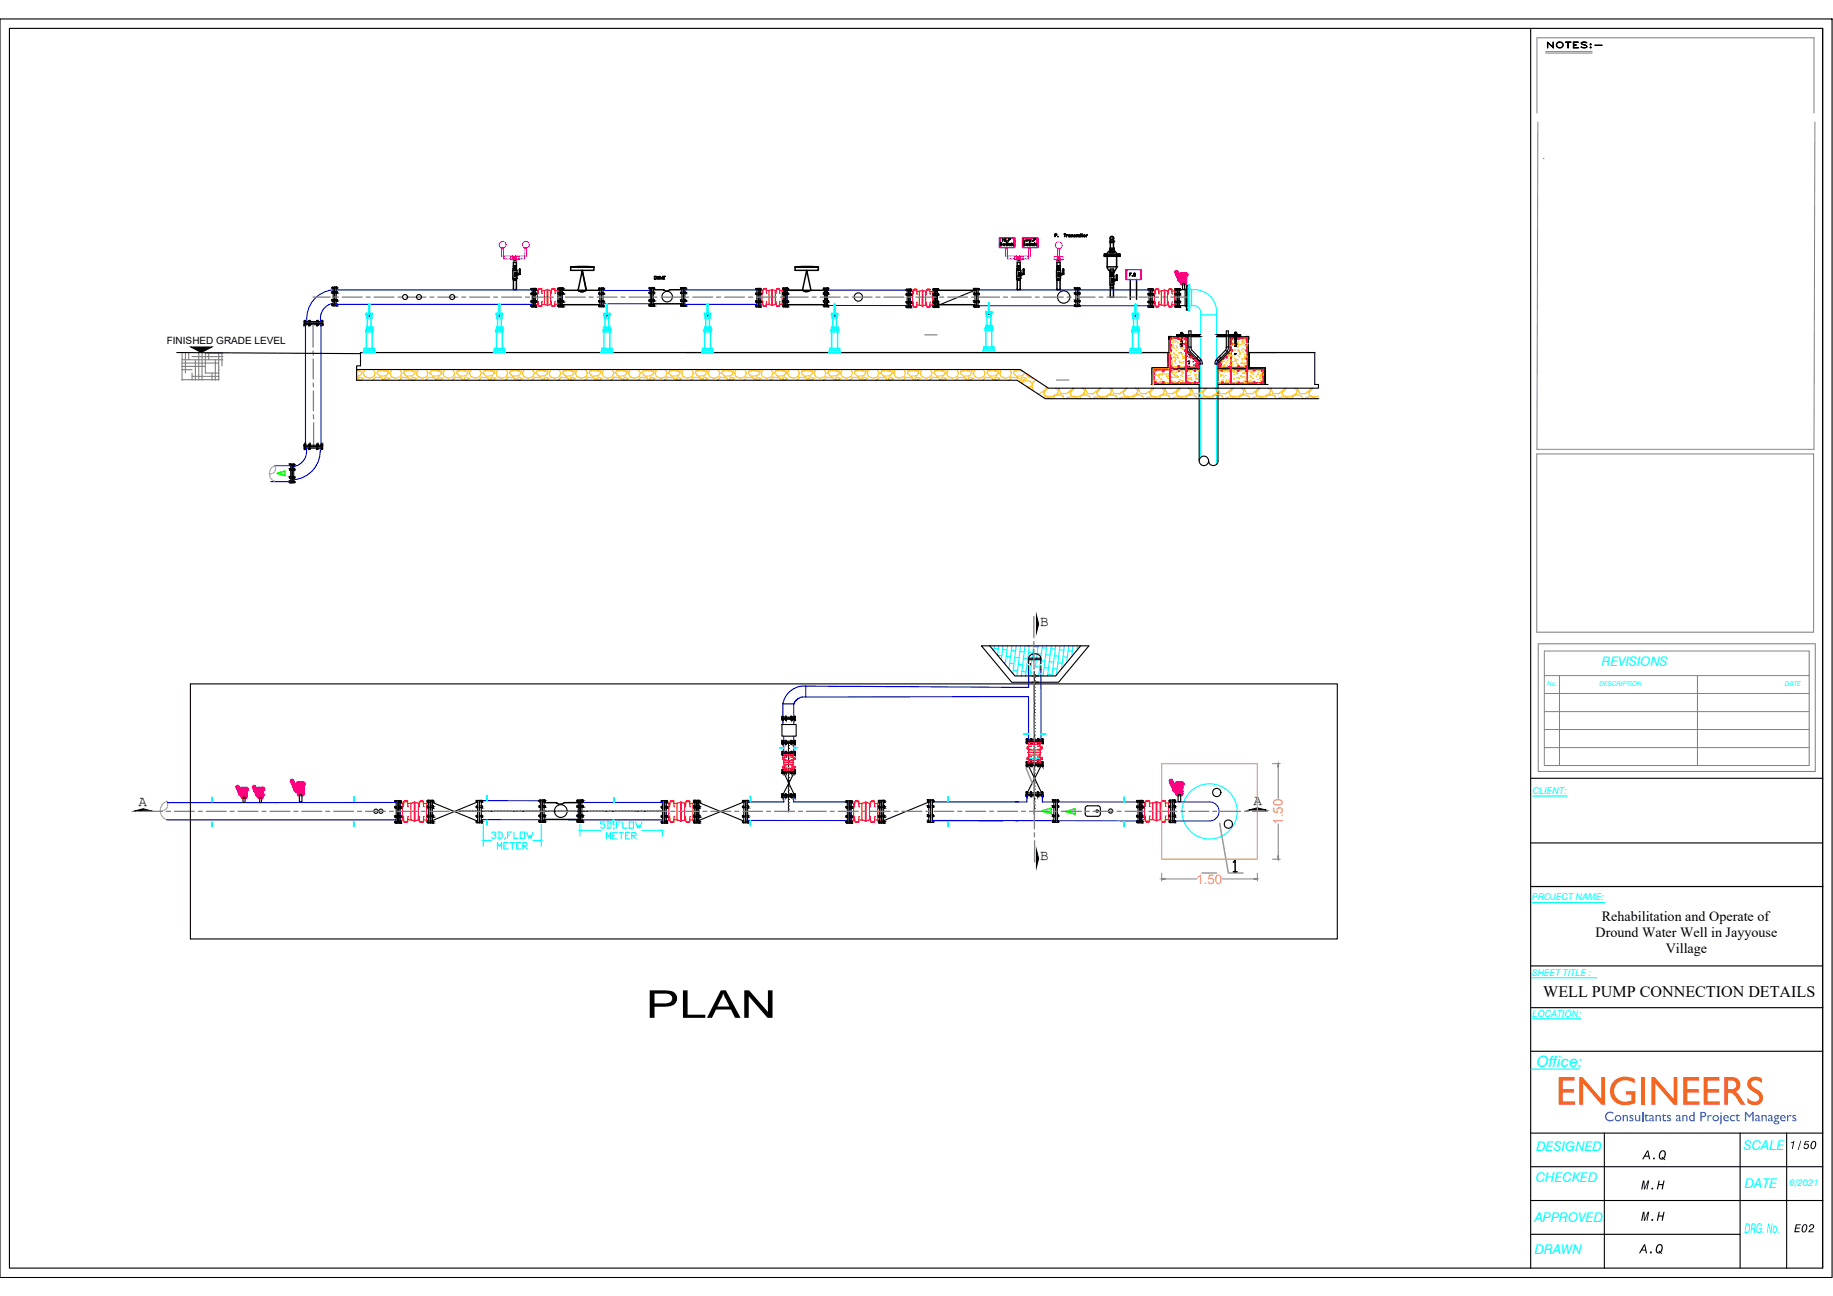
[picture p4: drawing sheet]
<svg xmlns="http://www.w3.org/2000/svg" width="420mm" height="297mm" viewBox="0 0 420 297" stroke-linecap="round" stroke-linejoin="round" font-family="sans-serif">
<defs><g id="words">
<text font-size="10.8" fill="#f26722" x="356.6" y="253.2">ENGINEERS</text>
<text font-size="9.9" x="148" y="233.3">PLAN</text>
<text font-size="4.4" x="353.5" y="12.3">NOTES:-</text>
<text font-size="3.7" x="353.7" y="228.5">WELL PUMP CONNECTION DETAILS</text>
<text font-size="3.7" fill="#2776bb" x="367.7" y="257">Consultants and Project Managers</text>
<text font-size="3.7" fill="#0ff" x="399.9" y="282.6">DRG. No.</text>
<text font-size="3.6" fill="#0ff" x="352.3" y="244.5">Office:</text>
<g font-size="3.5">
<text x="376.8" y="265.7">A.Q</text>
<text x="376.2" y="272.6">M.H</text>
<text x="376.2" y="279.8">M.H</text>
<text x="376.1" y="287.3">A.Q</text>
</g>
<g font-size="3.3">
<text x="238.4" y="143.6">B</text>
<text x="31.7" y="184.9">A</text>
<text x="287.3" y="184.7">A</text>
<text x="238.4" y="197.4">B</text>
</g>
<g font-size="3.2">
<text x="365.7" y="214.8">Dround Water Well in Jayyouse</text>
<text x="367.2" y="211.1">Rehabilitation and Operate of</text>
<text x="381.8" y="218.5">Village</text>
<text x="410.1" y="263.3">1/50</text>
<text x="411.2" y="282.4">E02</text>
</g>
<g font-size="3.1" fill="#ff7f7f">
<text x="294" y="189" transform="rotate(-90 294 189)">1.50</text>
<text x="274.2" y="202.5">1.50</text>
</g>
<g font-size="3.1" fill="#0ff">
<text x="352.2" y="263.8">DESIGNED</text>
<text x="399.7" y="263.6">SCALE</text>
<text x="352" y="270.8">CHECKED</text>
<text x="399.9" y="272.2">DATE</text>
<text x="351.8" y="280.1">APPROVED</text>
<text x="351.8" y="287.3">DRAWN</text>
</g>
<text font-size="3" fill="#0ff" x="367.2" y="152.6">REVISIONS</text>
<text font-size="2.3" x="38.2" y="78.9">FINISHED GRADE LEVEL</text>
<g font-size="2.2" fill="#0ff">
<text x="351.3" y="181.9">CLIENT:</text>
<text x="351.2" y="206.4">PROJECT NAME:</text>
<text x="351.2" y="223.6">SHEET TITLE :</text>
<text x="351.3" y="233">LOCATION:</text>
<text x="410.2" y="271.7">6/2021</text>
</g>
<g font-size="1.5" fill="#0ff">
<text x="354.7" y="157.3">No.</text>
<text x="366.6" y="157.3">DESCRIPTION</text>
<text x="409.2" y="157.3">DATE</text>
</g>
</g></defs>
<!-- layer: 0 -->
<g fill="none" stroke="#000" stroke-width=".25">
<path d="M0 4.3h419.9v288.5h-419.9zM2.2 6.5h415.6v284.1h-415.6zM69.7 74.1h4.3h-4.3M69.7 73.7v.7M69.7 73.7h4.3M69.7 73.7v-.2h.4v.2M69.7 74.4h4.3M69.7 74.4v.2h.4v-.2M69.7 74.1h.4M69.8 73.7v-.3h.2v.3M69.8 74.4v.2M70 74.4v.2"/>
<path d="M70.8 73.7v-.2h.3v.2M70.8 74.4v.2h.3v-.2M70.9 73.7v-.3h.1v.3M70.9 74.4v.2M71 74.4v.2M72.6 73.7v-.2h.3v.2M72.6 74.4v.2h.3v-.2M72.6 73.7v-.3h.2v.3M72.6 74.4v.2M72.8 74.4v.2M73.6 73.7v-.2h.4v.2M73.6 74.4v.2h.4v-.2"/>
<path d="M73.7 73.7v-.3h.2v.3M73.7 74.4v.2M73.9 74.4v.2M74 73.7v.7M76.4 65.8h.7M76.4 70.1h.6M76.4 66.9h-.2v.4h.2M76.4 68.7h-.2v.3h.2M76.4 69.8h-.3v.2h.3M76.4 65.8h-.2v.4h.2M76.4 65.8v4.3M76.4 69.7h-.2v.4h.2"/>
<path d="M76.4 65.9h-.3v.2h.3M76.4 67h-.3v.2h.3M76.4 68.7h-.3v.2h.3M76.7 70.1v-4.3v4.3M76.7 69.7v.4M77 66.9h.3v.4h-.3M77 68.7h.3v.3h-.3M77 70h.3M77 69.7h.3v.4h-.3M77 67h.3M77 67.2h.3M77 68.7h.3"/>
<path d="M77 68.9h.3M77 69.8h.3M77.1 65.8h.2v.4h-.2M77.1 65.8l-.1 4.3M77.1 65.9h.2M77.1 66.1h.2M149.1 65.9h.7M149.1 70.2h.6M149.1 67h-.2l-.1 .3h.3M149.1 68.7h-.3v.4h.3M149.1 69.8h-.3v.4h.3M149.1 67h-.3v.2h.3"/>
<path d="M149.1 68.8h-.3v.2h.3M149.1 65.9h-.2v.3h.2M149.1 66h-.3v.2h.3M149.1 69.9h-.3v.2h.3M149.1 65.9v4.3M149.4 70.2v-4.3v4.3M149.4 69.8v.4M149.7 68.7h.2v.4h-.2M149.7 69.8h.2v.4h-.2M149.7 69h.2M149.7 69.9h.2M149.7 70.1h.2"/>
<path d="M149.7 68.8h.2M149.8 67h.1v.3h-.1M149.8 67.2h.1M149.8 65.9h.1v.3h-.1M149.8 66.2h.1M149.8 65.9l-.1 4.3M149.8 67h.1M149.8 66h.1M156.3 65.9h.7M156.3 70.2h.7M156.3 67h-.2v.3h.2M156.3 68.7h-.2v.4h.2"/>
<path d="M156.3 69.8h-.2v.4h.2M156.3 67h-.3v.2h.3M156.3 68.8h-.3v.2h.3M156.3 65.9h-.2v.3h.2M156.3 66h-.3v.2h.3M156.3 69.9h-.3v.2h.3M156.3 65.9v4.3M156.6 70.2v-4.3v4.3M156.6 69.8v.4M157 67h.2v.3h-.2M157 68.7h.2v.4h-.2M157 69.8h.2v.4h-.2"/>
<path d="M157 67.2h.2M157 69h.2M157 65.9h.2v.3h-.2M157 66.2h.2M157 69.9h.2M157 70.1h.2M157 67h.2M157 68.8h.2M157 66h.2M157 65.9v4.3M263.4 66.2h.7M263.4 70.5h.7"/>
<path d="M263.4 66.2v4.3M263.4 66.2h-.2v.3h.2M263.4 67.3h-.2v.3h.2M263.4 69h-.2v.4h.2M263.4 70.1h-.2v.4h.2M263.4 66.3h-.3v.1h.3M263.4 67.3h-.3v.2h.3M263.4 69.1h-.3v.2h.3M263.4 70.2h-.3v.2h.3M263.8 70.5v-4.3v4.3M263.8 70.1v.4M264.1 66.2v4.3"/>
<path d="M264.1 66.2h.2v.4h-.2M264.1 67.3h.2v.3h-.2M264.1 69h.2v.4h-.2M264.1 70.1h.2v.4h-.2M264.1 67.3h.2M264.1 67.5h.2M264.1 69.1h.2M264.1 69.3h.2M264.1 70.2h.2M264.1 70.4h.2M264.1 66.3h.2M264.1 66.4h.2"/>
<path d="M269.6 66.2h.7M269.6 70.4h.7M269.6 67.3h-.3v.2h.3M269.6 67.2h-.2v.4h.2M269.6 69.1h-.3v.2h.3M269.6 69h-.2v.4h.2M269.6 70.2h-.3v.1h.3M269.6 66.2h-.2v.3h.2M269.6 66.2v4.2M269.6 70h-.2v.4h.2M269.6 66.2h-.3v.2h.3M270 70.4v-4.2v4.2"/>
<path d="M270 70v.4M270.3 67.3h.2M270.3 67.2h.2v.4h-.2M270.3 69.1h.2M270.3 69h.2v.4h-.2M270.3 70.2h.2M270.3 70.3h.2M270.3 66.2h.2v.3h-.2M270.3 66.2v4.2M270.3 70l.2 .1v.3h-.2M270.3 67.5h.2M270.3 69.3h.2"/>
<path d="M270.3 66.2h.2M270.3 66.4h.2M66.4 109.5h.2M66.4 109.3h.2M66.4 110.6h.2M66.4 110.4h.2M66.5 107.7h.1M66.5 107.5h.1M66.5 106.6h.1M66.5 106.5h.1M66.6 110.6h.7M66.6 106.4h.8"/>
<path d="M66.6 106.4v4.2M66.6 109.2h-.2v.4h.2M66.6 110.3h-.2v.3h.2M66.6 106.4h-.1v.3h.1M66.6 107.4h-.1v.4h.1M67 106.4v4.2v-4.2M67 106.4v.3M67.3 109.2h.2v.4h-.2M67.3 110.3h.2v.3h-.2M67.3 109.3h.3v.2h-.3M67.3 110.4h.3v.2h-.3M67.4 106.4l-.1 4.2"/>
<path d="M67.4 106.4h.1v.3h-.1M67.4 107.4h.1v.4h-.1M67.4 106.5h.2v.1h-.2M67.4 107.5h.2v.2h-.2M69.7 102.1v.6M69.7 102.1v-.3h.4v.3M69.7 102.7v.2h.4v-.2M69.7 102.7h4.3M69.7 102.1h4.3M69.8 102.7v.3h.2v-.3M69.8 101.8v.3M70 101.8v.3"/>
<path d="M70.8 102.1v-.3h.3v.3M70.8 102.7v.2h.3v-.2M70.9 102.7v.3h.1v-.3M70.9 101.8v.3M71 101.8v.3M72.6 102.1v-.3h.3v.3M72.6 102.7v.2h.3v-.2M72.6 102.7v.3h.2v-.3M72.6 101.8v.3M72.8 101.8v.3M73.6 102.1v-.3h.4v.3M73.6 102.7v.2h.4v-.2"/>
<path d="M73.6 102.4h.4M73.7 102.7v.3h.2v-.3M73.7 101.8v.3M73.9 101.8v.3M74 102.4h-4.3h4.3M74 102.1v.6M237.1 154.6h.1M237.1 155.3h.1M237.1 156h.1M237.1 156.8h.1M237.1 157.5h.1M237.1 158.2h.1"/>
<path d="M237.1 158.9h.1M237.1 159.7h.1M237.1 153.9v.5M237.1 154.8v.3M237.1 155.5v.4M237.1 156.2v.4M237.1 157v.3M237.1 157.7v.4M237.1 158.4v.4M237.1 159.2v.3M237.1 159.9v.4M179.2 176.6v.6"/>
<path d="M179.2 169.9v.5M179.2 164.4v.5M179.2 169.9h3.1M179.2 164.9l.3 .1v-.1M179.2 169.9v-.2l.3 .2M179.2 170.4v.1l.3-.1M179.2 177.2l.3 .1v-.1M179.2 176.6h3.1M179.2 177.2h3.1M179.2 170.4h3.1M179.2 164.4h3.1M179.2 164.9h3.1"/>
<path d="M179.3 172.4v.5M179.3 169.9v-.2l.1 .2M179.3 170.4v.1M179.3 172.9v.1l.2-.1M179.3 172.4h3M179.3 172.3l.2 .1M179.3 172.9h3M179.3 164.4v-.2l.2 .2M179.3 164.9v.1M179.3 172.4v-.2l.2 .2M179.3 176.6v-.2l.2 .2M179.3 177.2v.1"/>
<path d="M179.4 170.4v.1M179.5 172.9v.1M179.5 164.2l-.3 .2M179.5 176.5l-.3 .1M179.7 177.1l2.3 5v-.1l.3 .1M180 164.4v-.2l.3 .2M180 164.9v.1l.3-.1M180 169.9v-.2l.3 .2M180 170.4v.1l.3-.1M180 176.6v-.1l.3 .1M180 177.2v.1l.3-.1M180 169.9v-.2l.2 .2"/>
<path d="M180 170.4v.1M180 172.9v.1l.3-.1-.1 .1M180.1 172.4v-.2h.2v.2M180.1 164.4v-.2l.1 .2M180.1 164.9v.1M180.1 172.9v.1M180.1 176.6v-.2l.1 .2M180.1 177.2v.1M180.2 170.4v.1M180.2 164.9v.1M180.2 177.2v.1M180.3 172.3l-.3 .1"/>
<path d="M180.7 170.8h.1M180.7 171.6h.1M180.7 172.3h.1M180.7 173h.1M180.7 173.8h.1M180.7 174.5h.1M180.7 175.2h.1M180.7 176h.1M180.7 176.7h.1M180.7 177.4h.1M180.7 178.2h.1M180.7 178.9h.1"/>
<path d="M180.7 179.6h.1M180.7 170.2v.5M180.7 171v.4M180.7 171.8v.3M180.7 172.5v.4M180.7 173.2v.4M180.7 173.9v.4M180.7 174.7v.3M180.7 175.4v.4M180.7 176.1v.4M180.7 176.9v.3M180.7 177.6v.4"/>
<path d="M180.7 178.3v.4M180.7 179.1v.3M180.7 179.8v.4M181.3 169.9v-.2l.2 .2M181.3 170.4v.1l.2-.1M181.3 164.4v-.2l.3 .2M181.3 164.9v.1l.3-.1M181.3 172.9v.1l.2-.1M181.3 176.6v-.1l.3 .1M181.3 177.2v.1l.3-.1M181.4 164.4v-.2l.1 .2M181.4 164.9v.1"/>
<path d="M181.4 169.9v-.2l.1 .2M181.4 170.4v.1M181.4 176.6v-.2l.1 .2M181.4 177.2v.1M181.4 172.4v-.2l.1 .2M181.4 172.9v.1M181.5 164.9v.1M181.5 170.4v.1M181.5 177.2v.1M181.6 172.3l-.3 .1M182 170.1h.3M182 169.9v-.2l.3 .2"/>
<path d="M182 170.4v.1l.3-.1M182.1 164.4v-.2l.2 .2M182.1 164.9v.1l.2-.1M182.1 172.4v-.1l.2 .1M182.1 172.9v.1l.2-.1M182.1 176.6v-.1l.2 .1M182.1 172.7h.2M182.1 176.9h.2M182.1 164.6h.2M182.1 164.4v-.2l.1 .2M182.1 164.9v.1M182.1 169.9v-.2l.1 .2"/>
<path d="M182.1 170.4v.1M182.1 176.6v-.2l.1 .2M182.1 177.2v.1M182.2 172.4v-.2l.1 .2M182.2 172.9v.1M182.2 164.9v.1M182.2 170.4v.1M182.2 177.2v.1M182.3 170.1h-3.1h3.1M182.3 169.9v.5M182.3 172.9v.1M182.3 172.7h-3h3"/>
<path d="M182.3 172.4v.5M182.3 176.9h-3.1h3.1M182.3 176.6v.6M182.3 164.6h-3.1h3.1M182.3 164.4v.5M182.3 177.2l-.2 .1-.1-.2-2.5 5v-.1l-.3 .1M235.2 169.5v.7M235.2 174.8v.7M235.2 174.8v-.1h.3v.1M235.2 175.5v.1h.3v-.1M235.2 169.5h3.9M235.2 169.5v-.1h.4v.1"/>
<path d="M235.2 170.2h3.9M235.2 170.2v.1h.4v-.1M235.2 174.8h3.9M235.2 175.5h3.9M235.3 175.5v.1M235.3 174.8v-.2l.2 .2M235.3 169.3v.2M235.3 170.2v.1M235.5 175.5v.1M235.5 169.3v.2M235.5 170.2v.1M235.7 175.5l3 6.2v-.1h.4v.1"/>
<path d="M236.2 174.8v-.1h.3v.1M236.2 175.5v.1h.3v-.1M236.2 169.5v-.1h.4v.1M236.2 170.2v.1h.4v-.1M236.3 174.8v-.2h.1v.2M236.3 175.5v.1M236.3 169.3v.2M236.3 170.2v.1M236.4 175.5v.1M236.5 169.3v.2M236.5 170.2v.1M237.1 160.4h.1"/>
<path d="M237.1 161.1h.1M237.1 161.9h.1M237.1 162.6h.1M237.1 163.4h.1M237.1 164.1h.1M237.1 164.8h.1M237.1 165.6h.1M237.1 166.3h.1M237.1 167h.1M237.1 167.7h.1M237.1 168.5h.1M237.1 169.2h.1"/>
<path d="M237.1 169.9h.1M237.1 170.6h.1M237.1 171.4h.1M237.1 172.1h.1M237.1 172.8h.1M237.1 173.6h.1M237.1 174.3h.1M237.1 175h.1M237.1 175.8h.1M237.1 176.5h.1M237.1 177.2h.1M237.1 178h.1"/>
<path d="M237.1 178.7h.1M237.1 179.4h.1M237.1 160.6v.4M237.1 161.3v.4M237.1 162.1v.3M237.1 162.8v.4M237.1 163.5v.4M237.1 164.2v.4M237.1 165v.3M237.1 165.7v.4M237.1 166.4v.4M237.1 167.2v.3"/>
<path d="M237.1 167.9v.4M237.1 168.6v.4M237.1 169.4v.3M237.1 170.1v.4M237.1 170.8v.4M237.1 171.6v.3M237.1 172.3v.4M237.1 173v.4M237.1 173.8v.3M237.1 174.5v.4M237.1 175.2v.4M237.1 176v.3"/>
<path d="M237.1 176.7v.3M237.1 177.4v.4M237.1 178.1v.4M237.1 178.9v.3M237.1 179.6v.3M237.8 174.8v-.1h.3v.1M237.8 175.5v.1h.3v-.1M237.8 169.5v-.1h.4v.1M237.8 170.2v.1h.3v-.1M237.9 174.8v-.2h.1v.2M237.9 175.5v.1M237.9 169.3v.2"/>
<path d="M237.9 170.2v.1M238 175.5v.1M238.1 169.3v.2M238.7 175.5l-3.2 6.2v-.2h-.2v.2M238.8 174.8v-.1h.3v.1M238.8 175.5v.1h.3v-.1M238.8 175.2h.3M238.8 169.5v-.1h.3v.1M238.8 170.2v.1h.3v-.1M238.8 169.9h.3M238.8 174.8v-.2h.2v.2M238.8 175.5v.1"/>
<path d="M238.9 169.5v-.2l.1 .2M238.9 170.2v.1M239 170.2v.1M239 175.5v.1M239.1 175.2l-3.9-.1 3.9 .1M239.1 174.8v.7M239.1 169.9h-3.9h3.9M239.1 169.5v.7M90.8 183.5h.9M90.8 188.7h.9M90.8 184.8h-.2v.4h.2M90.8 184.9h-.3v.2h.3"/>
<path d="M90.8 186.9h-.2v.5h.2M90.8 188.2h-.2v.5h.2M90.8 188.3h-.3v.2h.3M90.8 183.5h-.2v.4h.2M90.8 183.6h-.3v.2h.3M90.8 187.1h-.3v.2h.3M90.8 183.5v5.2M91.2 188.7l.1-5.2-.1 5.2M91.2 188.2v.5M91.7 184.8h.2v.4h-.2M91.7 185.1h.2M91.7 186.9h.2v.5h-.2"/>
<path d="M91.7 188.2h.2v.5h-.2M91.7 188.5h.2M91.7 183.5h.2v.5l-.2-.1M91.7 183.8h.2M91.7 187.3h.2M91.7 184.9h.2M91.7 187.1h.2M91.7 188.3h.2M91.7 183.6h.2M91.7 183.5v5.2M97.9 184.9h.4M97.9 185h.4"/>
<path d="M97.9 188.3h.4M97.9 183.6h.4M98 185.2h.3M98 187.3h.3M98.3 183.4l.8 .1M98.3 188.6h.8M98.3 184.8h-.4v.3h.4M98.3 184.7h-.3v.5h.3M98.3 187h-.4v.2h.4M98.3 186.8h-.3v.5h.3M98.3 188.2h-.4v.3h.4M98.3 188.2h-.3v.4h.3"/>
<path d="M98.3 183.5h-.4v.3h.4M98.3 183.4h-.3v.5h.3M98.3 183.4v5.2M98.7 188.6v-5.1v5.1M98.7 188.2v.4M99.1 184.9h.2M99.1 184.8h.2M99.1 184.7h.2v.5h-.2M99.1 185.1h.2M99.1 185.2h.2M99.1 187h.2M99.1 186.8h.2v.5h-.2"/>
<path d="M99.1 187.2h.2M99.1 188.2h.2M99.1 188.2h.2v.4h-.2M99.1 188.5h.2M99.1 183.5h.2M99.1 183.5h.2v.4h-.2M99.1 183.8h.2M99.1 185h.2M99.1 187.3h.2M99.1 188.3h.2M99.1 183.6h.2M99.1 183.5v5.1"/>
<path d="M99.1 183.9l10.4 4.3M105.2 185.9h.5M105.9 185.9h.1M106 185.9h.4M106.6 185.9h.1M106.8 185.9h.3M107.4 185.9h.1M107.5 185.9h.4M108.1 185.9h.1M108.2 185.9h.4M108.8 185.9h.1M109 185.9h.3"/>
<path d="M109.5 183.5h.8M109.5 188.6h.8M109.5 184.9h-.4v.2h.4M109.5 184.7h-.2v.5h.2M109.5 187h-.4v.2h.4M109.5 186.9h-.2v.4h.2M109.5 188.2h-.4v.3h.4M109.5 188.2h-.2v.4h.2M109.5 183.5h-.4v.3h.4l-10.4 4.3M109.5 183.5h-.2v.4h.2M109.5 183.5v5.1M109.5 185.9h.1"/>
<path d="M109.7 185.9h.4M109.9 188.6v-5.1v5.1M109.9 188.2v.4M110.3 185.9h.1M110.3 184.9h.2M110.3 184.7h.2v.5h-.2M110.3 185.1h.2M110.3 187h.2M110.3 186.9h.2v.4h-.2M110.3 187.2h.2M110.3 188.2h.2M110.3 188.2h.2v.4h-.2"/>
<path d="M110.3 188.5h.2M110.3 183.5h.2M110.3 183.5h.2v.4h-.2M110.3 183.8h.2M110.3 183.5v5.1M110.4 185.9h.4M111 185.9h.1M111.2 185.9h.3M111.7 185.9h.1M111.9 185.9h.4M112.4 185.9h.1M112.6 185.9h.4"/>
<path d="M113.2 185.9h.1M113.4 185.9h.3M113.9 185.9h.1M114.1 185.9h.4M114.6 185.9h.1M114.8 185.9h.4M115.4 185.9h.1M115.6 185.9h.3M116.1 185.9h.1M116.3 185.9h.4M116.8 185.9h.1M117 185.9h.4"/>
<path d="M117.6 185.9h.1M117.8 185.9h.3M118.3 185.9h.1M118.5 185.9h.3M119 185.9h.1M119.2 185.9h.4M119.8 185.9h.1M119.9 185.9h.4M120.5 185.9h.1M120.7 185.9h.3M121.2 185.9h.1M121.4 185.9h.4"/>
<path d="M122 185.9h.1M122.1 185.9h.4M122.7 185.9h.1M122.9 185.9h.3M123.4 185.9h.1M123.6 185.9h.4M123.9 183.4h.8M123.9 188.5h.8M123.9 184.8h-.4v.2h.4M123.9 184.6h-.2v.5h.2M123.9 186.9h-.4v.2h.4M123.9 188.2h-.4v.2h.4"/>
<path d="M123.9 188.1h-.2v.4h.2M123.9 183.5h-.4v.2h.4M123.9 183.4h-.2v.4h.2M123.9 186.8h-.2v.4h.2M123.9 183.4v5.1M124.1 185.9h.1M124.3 188.5v-5.1v5.1M124.3 188.1v.4M124.3 185.9h.4M124.7 184.8h.2M124.7 184.6h.2v.5h-.2M124.7 186.9h.2"/>
<path d="M124.7 188.2h.2M124.7 188.1h.2v.4h-.2M124.7 183.5h.2M124.7 183.4h.2v.4h-.2M124.7 185h.2M124.7 186.8h.2v.4h-.2M124.7 187.1h.2M124.7 183.7h.2M124.7 188.4h.2M124.7 183.4v5.1M124.9 185.9h.1M125.1 185.9h.3"/>
<path d="M125.6 185.9h.1M125.8 185.9h.4M126.3 185.9h.1M126.5 185.9h.4M127 185.9h.1M127.3 185.9h.3M127.8 185.9h.1M128 185.9h.4M128.5 185.9h.1M128.7 185.9h.4M129.2 185.9h.1M129.5 185.9h.3"/>
<path d="M130 185.9h.1M130.2 185.9h.3M130.7 185.9h.1M130.9 185.9h.4M131.4 185.9h.1M131.6 185.9h.4M132.2 185.9h.1M132.4 185.9h.3M132.5 183.4h.9M132.5 188.5h.9M132.5 184.8h-.3v.2h.3M132.5 184.6h-.2v.5h.2"/>
<path d="M132.5 186.9h-.3v.2h.3M132.5 188.2h-.3v.2h.3M132.5 188.1h-.2v.4h.2M132.5 183.5h-.3v.2h.3M132.5 183.4h-.2v.4h.2M132.5 186.8h-.2v.4h.2M132.5 183.4v5.1M132.9 185.9h.1M133 188.5v-5.1v5.1M133 188.1v.4M133.1 185.9h.3M133.4 184.8h.2"/>
<path d="M133.4 184.6h.2v.5h-.2M133.4 186.9h.2M133.4 188.2h.2M133.4 188.1h.2v.4h-.2M133.4 183.5h.2M133.4 183.4h.2v.4h-.2M133.4 185h.2M133.4 186.8h.2v.4h-.2M133.4 187.1h.2M133.4 183.7h.2M133.4 188.4h.2M133.4 183.4v5.1"/>
<path d="M133.6 185.9h.1M133.8 185.9h.4M134.4 185.9h.1M134.5 185.9h.4M135.1 185.9h.1M135.3 185.9h.3M135.8 185.9h.1M136 185.9h.4M136.6 185.9h.1M136.7 185.9h.4M137.3 185.9h.1M137.5 185.9h.3"/>
<path d="M138 185.9h.1M138.2 185.9h.4M138.8 185.9h.1M138.9 185.9h.4M139.5 185.9h.1M139.7 185.9h.3M140.2 185.9h.1M140.4 185.9h.4M140.9 185.9h.1M141.1 185.9h.4M141.7 185.9h.1M141.9 185.9h.3"/>
<path d="M142.4 185.9h.1M142.6 185.9h.4M143.1 185.9h.1M143.3 185.9h.4M143.8 185.9h.1M144.1 185.9h.3M144.6 185.9h.1M144.8 185.9h.4M145.3 185.9h.1M145.5 185.9h.4M146 185.9h.1M146.2 185.9h.4"/>
<path d="M146.8 185.9h.1M147 185.9h.3M147.5 185.9h.1M147.7 185.9h.4M148.3 185.9h.1M148.4 185.9h.4M149 185.9h.1M149.1 185.9h.4M149.7 185.9h.1M149.9 185.9h.3M150.5 185.9h.1M150.6 185.9h.4"/>
<path d="M151.2 185.9h.1M151.3 185.9h.5M151.8 183.5h.9M151.8 188.7h.9M151.8 184.8h-.2v.4h.2M151.8 184.9h-.2v.2h.2M151.8 186.9h-.2v.5h.2M151.8 188.2h-.2v.5h.2M151.8 188.3h-.2v.2h.2M151.8 183.5h-.2v.4h.2M151.8 183.6h-.2v.2h.2M151.8 187.1h-.2v.2h.2"/>
<path d="M151.8 183.5v5.2M152.3 188.7v-5.2v5.2M152.3 188.2v.5M152.7 184.8h.2v.4h-.2M152.7 185.1h.2M152.7 186.9h.2v.5h-.2M152.7 188.2h.2v.5h-.2M152.7 188.5h.2M152.7 183.5h.2v.5l-.2-.1M152.7 183.8h.2M152.7 187.3h.2M152.7 183.5v5.2"/>
<path d="M152.7 184.9h.2M152.7 187.1h.2M152.7 188.3h.2M152.7 183.6h.2M159 184.9h.3M159 185h.3M159 188.3h.3M159 183.6h.3M159 185.2h.3M159 187.3h.3M159.3 188.6h.8M159.3 187h-.3v.2h.3"/>
<path d="M159.3 186.8h-.3v.5h.3M159.3 188.2h-.3v.3h.3M159.3 188.2h-.3v.4h.3M159.3 183.4l.8 .1M159.3 184.8h-.3v.3h.3M159.3 184.7h-.3v.5h.3M159.3 183.5h-.3v.3h.3M159.3 183.4h-.2v.5h.2M159.3 183.4v5.2M159.7 188.6v-5.1v5.1M159.7 188.2v.4M160.1 184.9h.3"/>
<path d="M160.1 184.8h.3M160.1 184.7h.3v.5h-.3M160.1 185.1h.3M160.1 185.2h.3M160.1 187h.3M160.1 186.8h.3v.5h-.3M160.1 187.2h.3M160.1 188.2h.3M160.1 188.2h.3v.4h-.3M160.1 188.5h.3M160.1 183.5h.3M160.1 183.5h.3v.4h-.3"/>
<path d="M160.1 183.8h.3M160.1 183.5v5.1M160.1 185h.3M160.1 187.3h.3M160.1 183.9l10.4 4.3M160.1 188.3h.3M160.1 183.6h.3M170.5 188.6h.9M170.5 188.2h-.3v.3h.3M170.5 188.2h-.2v.4h.2M170.5 183.5h.9M170.5 184.9h-.3v.2h.3"/>
<path d="M170.5 184.7h-.2v.5h.2M170.5 187h-.3v.2h.3M170.5 186.9h-.2v.4h.2M170.5 183.5h-.3v.3h.3l-10.4 4.3M170.5 183.5h-.2v.4h.2M170.5 183.5v5.1M170.9 188.6v-5.1v5.1M170.9 188.2v.4M171.4 184.9h.2M171.4 184.7h.2v.5h-.2M171.4 185.1h.2M171.4 187h.2"/>
<path d="M171.4 186.9h.2v.4h-.2M171.4 187.2h.2M171.4 188.2h.2M171.4 188.2h.2v.4h-.2M171.4 188.5h.2M171.4 183.5h.2M171.4 183.5h.2v.4h-.2M171.4 183.8h.2M171.4 183.5v5.1M179.2 182.1v.6M179.2 182.1h3.1M179.2 182.7h3.1"/>
<path d="M179.2 182.7v.1l.3-.1M179.3 182.1v-.2l.1 .2M179.3 182.7v.1M179.4 182.7v.1M180 182.1v-.1l.3 .1M180 182.7v.1l.3-.1M180 182.1v-.2l.2 .2M180 182.7v.1M180.2 182.7v.1M180.7 180.3h.1M180.7 181.1h.1M180.7 181.8h.1"/>
<path d="M180.7 182.5h.1M180.7 183.2h.1M180.7 184h.1M180.7 184.7h.1M180.7 185.4h.1M180.7 180.5v.4M180.7 181.3v.3M180.7 182v.4M180.7 182.7v.4M180.7 183.5v.3M180.7 184.2v.4M180.7 184.9v.4"/>
<path d="M180.7 185.6v.5M181.3 182.1v-.1l.2 .1M181.3 182.7v.1l.2-.1M181.4 182.1v-.2l.1 .2M181.4 182.7v.1M181.5 182.7v.1M182 182.7v.1l.3-.1M182 182.4h.3M182.1 182v.1M182.1 182.7v.1M182.2 182v.1M182.2 182.7v.1"/>
<path d="M182.3 182.4h-3.1h3.1M182.3 182.1v.6M194.2 183.5h.9M194.2 188.7h.9M194.2 184.8h-.2v.4h.2M194.2 184.9h-.3v.2h.3M194.2 186.9h-.2v.5h.2M194.2 188.2h-.2v.5h.2M194.2 183.5h-.2v.5h.2M194.2 188.3h-.3v.2h.3M194.2 183.6h-.3v.2h.3M194.2 187.1h-.3v.2h.3"/>
<path d="M194.2 183.5v5.2M194.6 188.7v-5.2v5.2M194.6 188.2v.5M195.1 184.8h.2v.4h-.2M195.1 185.2h.2M195.1 188.2h.2v.5h-.2M195.1 183.5h.2v.5h-.2M195.1 186.9h.2v.5h-.2M195.1 188.5h.2M195.1 183.8h.2M195.1 187.3h.2M195.1 184.9h.2"/>
<path d="M195.1 187.1h.2M195.1 188.3h.2M195.1 183.6h.2M195.1 183.5v5.2M201.4 184.9v.2M201.5 188.2v.4h1M201.5 184.7v.5h.2M201.5 183.5v.4M201.5 186.9v.4M201.6 183.5h.9M201.6 188.6h.9M201.6 188.3h-.3v.2h.4"/>
<path d="M201.6 183.6h-.3v.2h.4M201.6 187h-.3v.2h.3M201.7 183.5h.9l-.1 5.1M201.7 184.9h-.4v.2h.4M201.7 184.7l-.3 .1v.4h.2M201.7 187h-.3v.2h.3M201.7 186.9h-.3v.4h.3M201.7 188.2h-.3v.3M201.7 188.2h-.3v.4h.2M201.7 183.5h-.3v.3M201.7 183.5h-.3v.4h.3M201.7 183.5l-.1 5.1"/>
<path d="M202.1 188.6v-5.1v5.1M202.1 188.2v.4M202.5 184.9h.3M202.5 185.1h.3M202.5 186.9h.3v.4h-.3M202.5 188.2h.3v.4h-.3M202.5 187.2h.2M202.5 187h.2M202.5 188.3h.2M202.5 184.8l.3-.1v.5h-.2M202.5 188.2h.3M202.5 183.5h.3v.4h-.2"/>
<path d="M202.5 183.6h.2M202.5 183.5v5.1M202.6 187h.2M202.6 187.2h.2M202.6 183.5h.2M202.7 188.2v.4h-.2M202.7 184.8v.4h-.2M202.7 183.5v.4h-.2M202.7 186.9v.4M202.8 188.5h-.3M202.8 183.8h-.3M212.7 184.7h.2"/>
<path d="M212.7 186.9h.2M212.7 188.2h.2M212.7 183.5h.2M212.7 187.1h.2M212.7 184.9h.2M212.7 183.7h.2M212.7 188.4h.2M212.9 188.5h.8M212.9 183.3h.8M212.9 184.6h-.2v.5h.2M212.9 186.8h-.2v.4h.2M212.9 188h-.2v.5h.2"/>
<path d="M212.9 183.3h-.2v.5h.2M212.9 183.3v5.2M213 183.8l-10.4 4.3M213.3 183.3v5.2v-5.2M213.3 183.3v.5M213.7 184.7h.4v.2h-.4M213.7 184.6h.3v.5h-.3M213.7 186.9h.4v.2h-.4M213.7 186.8h.3v.4h-.3M213.7 188.2h.4v.2h-.4M213.7 188.1h.3v.4h-.3M213.7 183.5h.4v.2h-.4"/>
<path d="M213.7 183.3h.3v.5h-.3M213.7 183.3v5.2M235.2 181.7v.7M235.2 181.7h3.9M235.2 181.7v-.1h.3v.1M235.2 182.4h3.9M235.2 182.4v.1h.3v-.1M235.3 182.4v.1M235.5 182.4v.1M236.2 181.7v-.1h.3v.1M236.2 182.4v.1h.3v-.1M236.3 181.7v-.2l.1 .2"/>
<path d="M236.3 182.4v.1M236.4 182.4v.1M237.1 180.2h.1M237.1 180.9h.1M237.1 181.6h.1M237.1 182.4h.1M237.1 183.1h.1M237.1 183.8h.1M237.1 184.5h.1M237.1 185.3h.1M237.1 186h.1M237.1 180.3v.4"/>
<path d="M237.1 181v.4M237.1 181.8v.3M237.1 182.5v.4M237.1 183.2v.4M237.1 184v.3M237.1 184.7v.4M237.1 185.4v.4M237.1 186.2v.5M237.8 181.6h.3v.1M237.8 181.7v-.2h.2v.2M238 182.4v.1M238.1 182.4v.1h-.4l.1-.1v.1"/>
<path d="M238.7 182.4v.1h.4v-.1M238.7 182.1h.4M238.8 181.7v-.2h.2v.2M238.8 182.4v.1M239 182.4v.1M239.1 182.1h-3.9h3.9M239.1 181.7v.7M241.3 184.7h.3M241.3 186.9h.3M241.3 188.2h.3M241.3 183.5h.3M241.3 187.1h.3"/>
<path d="M241.3 184.9h.3M241.3 183.7h.3M241.3 188.4h.3M241.6 188.5h.8M241.6 183.3h.8M241.6 184.6h-.3v.5h.3M241.6 186.8h-.3v.4h.3M241.6 188h-.3v.5h.3M241.6 183.3h-.3v.5h.3M241.6 183.3v5.2M242 183.3v5.2v-5.2M242 183.3v.5"/>
<path d="M242.4 184.7h.3v.2h-.3M242.4 184.6h.2v.5h-.2M242.4 186.9h.3v.2h-.3M242.4 186.8h.2v.4h-.2M242.4 188.2h.3v.2h-.3M242.4 188.1h.2v.4h-.2M242.4 183.5h.3v.2h-.3M242.4 183.3h.2v.5h-.2M242.4 183.3v5.2M249.3 184.7h2.3l.5 .3 .1 .3v1.2l-.3 .5-2.6 .1M249.3 184.7l-.5 .3v1.5l.2 .5 .3 .1M260.9 183.5h.8"/>
<path d="M260.9 188.6h.8M260.9 183.5v5.1M260.9 183.5h-.3v.4h.3M260.9 184.7h-.3v.5h.3M260.9 186.8h-.3v.5h.3M260.9 188.2h-.3v.4h.3M260.9 183.5h-.3v.3h.3M260.9 184.8h-.3v.3h.3M260.9 187h-.3v.2h.3M260.9 188.2h-.3v.3h.3M261.3 188.6v-5.1v5.1M261.3 188.2v.4"/>
<path d="M261.7 184.7h.3v.5h-.3M261.7 186.8h.2v.5h-.2M261.7 188.2h.2v.4h-.2M261.7 184.9h.3M261.7 185.1h.3M261.7 187h.2M261.7 187.2h.2M261.7 188.2h.2M261.7 188.5h.2M261.7 183.8h.3M261.7 183.5v5.1M261.7 183.5h.3v.4h-.3"/>
<path d="M261.7 183.5h.3M268.3 183.4h.9M268.3 188.5h.9M268.3 184.8h-.3v.2h.3M268.3 184.7h-.2v.4h.2M268.3 186.9h-.3v.2h.3M268.3 183.4v5.1M268.3 183.4h-.2v.4h.2M268.3 186.8h-.2v.4h.2M268.3 188.1h-.2v.4h.2M268.3 183.5h-.3v.2h.3M268.3 188.2h-.3v.2h.3"/>
<path d="M268.7 188.5v-5.1v5.1M268.7 188.1v.4M269.2 183.4h.2v.4h-.2M269.2 184.7h.2v.4h-.2M269.2 186.8h.2v.4h-.2M269.2 188.1h.2v.4h-.2M269.2 184.8h.2M269.2 187.1h.2M269.2 183.4v5.1M269.2 185h.2M269.2 186.9h.2M269.2 188.2h.2"/>
<path d="M269.2 188.4h.2M269.2 183.5h.2M269.2 183.7h.2"/>
<circle cx="152.9" cy="68" r="1.21"/>
<circle cx="86.2" cy="185.9" r=".49"/>
<circle cx="87.3" cy="185.9" r=".49"/>
<circle cx="128.5" cy="185.9" r="1.46"/>
<circle cx="251.5" cy="185.9" r=".28"/>
<circle cx="254.6" cy="185.9" r=".49"/>
<circle cx="278.9" cy="181.6" r=".94"/>
<circle cx="281.5" cy="188.9" r=".94"/>
</g>
<!-- layer: I - Outline -->
<g fill="none" stroke="#000" stroke-width=".25">
<path d="M350.9 6.5v284.1M417.8 6.5v284.1M350.9 178.4h66.9M350.9 193.2h66.8M350.9 203.2h66.9M350.9 231h66.9M350.9 221.4h66.9M350.9 259.7h66.9M350.9 240.9h66.9M367.7 259.7v30.9M398.9 259.7v30.9M409.5 259.7v30.9"/>
<path d="M350.9 275.2h66.9M350.9 267.4h66.9M350.9 282.9h48"/>
</g>
<g fill="none" stroke="#808080" stroke-width=".23">
<path d="M354.3 11.8h10.7M354.3 12.2h10.7M352.3 25.9v-17.2h63.5v17.2M352.5 28l-.2 75h63.5l.2-75M353.8 36.3l.1 .1M352.3 104h63.4v40.9h-63.4zM352.6 147.6h63.5v29.2h-63.5zM354 149.2h60.7v26.3h-60.7zM354 154.8h60.7M354 158.9h60.7M357.5 154.8v20.7M389.1 154.8v20.7"/>
<path d="M354 163.1h60.7M354 167.2h60.7M354 171.4h60.7"/>
</g>
<path d="M351.3 182.4h7.9M351.2 206.9h16.6M351.2 224.1h14.8M351.3 233.5h11.2M362.1 245l-11.2 .1" fill="none" stroke="#0ff" stroke-width=".25"/>
<!-- layer: ARMATURE -->
<g fill="none" stroke="#f00" stroke-width=".25">
<path d="M263.9 66.5l.7 .2M264.6 66.6l.1 .1M264.6 66.8v3M264.7 66.7h.1M264.7 67.4l.2-1h.7l.1 1M264.7 69.2l.2 1h.7l.1-1M264.8 69.9l-.9 .1M264.9 70.2l.6 .1zM264.9 66.3l.6 .1zM265 70.2h.1M265 70.3h.1zM265 70.3h.1"/>
<path d="M265 66.3h.1M265 66.2l.1 .1zM265 66.4h.1M265 66.2v.1M265 66.2h.1M265.1 70.3h.1M265.1 66.3h.1M265.1 66.2v.1M265.3 70.3h.1M265.3 70.3h.1h-.1M265.3 66.2l.1 .1zM265.3 66.3h.1"/>
<path d="M265.4 70.3h.1M265.4 66.3h.1M265.4 70.2h.1M265.4 66.4h.1M265.6 69.9h.5M265.6 66.7h.5M266.2 69.8h.1M266.2 66.8v3M266.2 69.9l.7 .1M266.3 66.6l-.1 .1M266.9 66.5l-.6 .2M266.9 66.4v3.7z"/>
<path d="M267 66.5l.6 .2M267.6 66.8v3M267.6 66.6l.1 .1M267.7 66.7h.1M267.7 69.2l.2 1h.7v-1M267.8 69.9l-.8 .1M267.9 70.2l.6 .1zM267.9 66.3l.6 .1zM268 70.2h.1M268 70.3h.1zM268 70.3h.1M268 66.3h.1"/>
<path d="M268 66.2l.1 .1zM268 66.4h.1M268.1 70.3h.1M268.2 66.2l-.1 .1M268.3 70.3h.1M268.3 70.3h.1zM268.3 66.2l.1 .1zM268.4 70.3h.1M268.4 66.2v.1M268.4 70.2h.1M268.4 66.3h.1M268.4 66.4h.1"/>
<path d="M268.6 69.9h.7M268.6 66.7h.6M268.6 67.3v-.9h-.7l-.2 1M268.7 67.3l.1 .1M268.8 69.2h-.1M269.2 66.8v3M269.3 66.6l-.1 .1M269.3 69.9l.4 .1M269.7 66.6l-.4 .1M179.5 175.6v.4zM179.5 175.8h.1M179.5 175.7h.1"/>
<path d="M179.5 176h.1M179.5 175.9h.1M179.5 173.7v.4zM179.5 173.8h.1M179.5 174h.1M179.5 173.9h.1M179.5 173.9v.1M179.6 176.6h2.3M179.6 174.7h2.3zM179.6 174.8l.1 .4M179.7 172.9v.3M179.7 176.2l-.1 .4"/>
<path d="M179.7 174.3l-.1 .4M179.7 175.1v.1M179.7 176.1v.1h2M179.7 174.1v.2h2M179.7 175.2v.4M179.8 173.2l-.1 .4M179.8 175.2h1.9v.4M179.8 173.3h1.9M180.1 175.5l-.6 .1v.5h.6M180.1 173.6l-.6 .1v.4h.6M180.2 176.1h.1M180.2 174.1v.1"/>
<path d="M180.2 175.5h.1M180.2 173.6h.1M181.3 175.5l.7 .1v.5h-.6M181.3 173.6l.7 .1v.4l-.6 .1M181.4 176.1h-.1M181.4 174.1l-.1 .1M181.7 174.1v.1M181.7 176.1v.1M181.8 176.2l.1 .4M181.8 174.2v.1M181.8 174.3l.1 .4M181.9 174.8l-.1 .3"/>
<path d="M181.9 172.9l-.2 .7M182 176h.1M182 175.7h.1M182 175.6v.4zM182 174h.1M182 173.8h.1M182 173.7v.4zM182 172.8l-2.4 .1M182 175.9h.1M182 175.8h.1M182 173.9h.1M182.1 175.9h.1"/>
<path d="M182.1 175.7h.1M182.1 173.9v.1M182.1 173.8h.1M235.5 173.6v.2zM235.5 173.9v.1zM235.5 171.2v.2zM235.5 171.5v.1zM235.5 174h.1M235.5 173.7h.1M235.5 171.3h.1M235.5 171.6h.1M235.5 173.6v.5z"/>
<path d="M235.5 171.2v.4zM235.5 173.9h.1M235.5 171.5h.1M235.5 173.6h.1M235.6 171.2h.1M235.6 171.6h.1M235.6 174.9h3M235.7 172.4l2.9 .1zM235.7 172.5l.1 .5M235.7 170.2l.1 .4M235.8 173v.1M235.8 170.6v.1"/>
<path d="M235.8 174.1v.2M235.8 171.7v.2M235.8 174.4l-.1 .4M235.8 170.7v.4M235.8 173.1v.5M235.8 171.9l-.1 .5M235.9 173h2.4M235.9 174.3h2.4M235.9 170.6h2.4M235.9 171.9h2.4M236.3 173.5l-.8 .1v.5l.8 .1M236.3 171.1h-.7v.6l.7 .1"/>
<path d="M236.4 174.1v.1M236.4 171.7v.1M236.4 173.4v.1M236.4 171v.1M237.8 173.4l.1 .1M237.8 171l.8 .1v.6l-.7 .1M237.9 173.5l.7 .1v.5l-.7 .1M237.9 174.1l-.1 .1M237.9 171.7l-.1 .1M238.4 174.1v.2M238.4 174.4l.1 .4M238.4 170.7v.4"/>
<path d="M238.4 171.7v.2M238.4 171.9l.1 .5M238.4 171.8v.1M238.4 170.6v.1M238.5 170.2l-.1 .4M238.5 172.5l-.1 1.1M238.6 174h.1M238.6 173.6h.1M238.6 173.6l.1 .5zM238.6 171.6h.1M238.6 171.2h.1M238.6 171.2l.1 .4z"/>
<path d="M238.6 170.1v.1l-2.9-.1M238.7 173.9v.1zM238.7 173.8h.1M238.7 173.9h.1M238.7 174h.1M238.7 173.7h.1M238.7 171.5h.1M238.7 171.6h.1M238.7 171.5v.1zM238.7 171.3h.1M238.7 171.2v.2zM238.8 173.9h.1"/>
<path d="M238.8 173.7h.1M238.8 171.5h.1M238.8 171.3h.1M91.5 183.9l.7 .2M92.2 187.9l-.7 .3M92.2 184.1h.1M92.3 184.2v3.7M92.3 184.1h.2M92.3 187.9h.2M92.4 187.9h-.2M92.4 184.9l.2-1.2h.8l.1 1.2M92.4 187.1l.2 1.2h.8l.2-1.2"/>
<path d="M92.6 188.4h.7zM92.6 183.6l.7 .1zM92.7 188.3h.1M92.7 188.4l.2 .1zM92.7 183.6h.2zM92.7 183.7h.1M92.8 188.5h.1M92.8 183.6h.1M92.8 188.4v.1M92.8 188.4h.1M92.8 183.5h.1M92.9 183.6h.1"/>
<path d="M93.1 188.5h.1M93.1 188.4l.1 .1zM93.1 183.6h.2zM93.1 183.6h.1M93.1 188.4v.1M93.2 188.4h.1M93.2 183.5h.1M93.2 188.5h.1M93.2 183.6h.1M93.2 188.4v.1M93.3 188.3h.1M93.3 183.7h.1"/>
<path d="M93.4 184.1h.7M93.4 187.9h.7M93.5 184.8l.1 .1M94.1 187.9h.2M94.2 184.2v3.7M94.2 187.9l.8 .3M94.3 184.1h-.2M95 183.9l-.8 .2M95 183.8v4.4zM95.1 183.9l.7 .2M95.8 187.9l-.7 .3M95.9 184.1h.3"/>
<path d="M95.9 184.2v3.7M96 187.9h.2M96 187.9h-.1M96 187.1l.2 1.2h.8l.2-1.2M96.1 184.8l-.1 .1M96.1 184.9l.1-1.2h.8l.1 1.2M96.3 188.4h.6zM96.3 183.6l.6 .1zM96.4 188.3h.1M96.4 188.4l.1 .1zM96.4 188.5h.1M96.4 183.6h.1z"/>
<path d="M96.4 183.7h.1M96.4 183.6h.1M96.4 188.4v.1M96.4 188.4h.1M96.5 188.5h.1M96.5 183.6h.1M96.5 188.4v.1M96.7 188.5h.1M96.7 188.4l.2 .1h-.2M96.7 183.6h.2zM96.8 183.6h.1M96.8 188.4h.1"/>
<path d="M96.9 188.3h.1M96.9 188.5h.1M96.9 183.6h.1M96.9 183.7h.1M97.1 187.9h.6M97.2 184.8v.1M97.8 187.9h.1M97.8 184.2v3.7M97.9 187.9l.5 .2M97.9 184.1h-.8M98.4 184l-.5 .1M152.5 183.9l.7 .2"/>
<path d="M153.2 187.9l-.7 .3M153.3 184.1h.1M153.3 184.2v3.7M153.4 184.1h.2M153.4 187.9h.1M153.4 187.9h-.1M153.4 184.9l.2-1.2h.8l.1 1.2M153.4 187.1l.2 1.2h.8l.1-1.1M153.7 188.4h.6zM153.7 183.6l.6 .1zM153.8 188.3h.1M153.8 188.4l.1 .1z"/>
<path d="M153.8 188.5h.1M153.8 183.6h.1M153.8 183.6h.1zM153.8 183.7h.1M153.8 188.4h.1M153.8 183.5h.1M153.9 188.5h.1M153.9 183.6h.1M153.9 188.4v.1M154.1 188.5h.1M154.1 188.4l.2 .1h-.2M154.1 183.6h.2z"/>
<path d="M154.1 183.6h.1M154.2 183.5h.1M154.2 188.4h.1M154.2 183.6h.1M154.3 188.3h.1M154.3 188.5h.1M154.3 183.6h.1M154.3 183.7h.1M154.5 184.1h.7M154.5 187.9h.7M154.6 184.8v.1M154.6 187.1v.1"/>
<path d="M155.2 187.9h.1M155.2 184.2v3.7M155.3 187.9l.7 .3M155.3 184.1h-.1M156 183.9l-.7 .2M156.1 183.8v4.4zM156.2 183.9l.7 .2M156.9 187.9l-.7 .3M156.9 184.1h.3M156.9 184.2v3.7M157 187.9h.2M157 187.9h-.1"/>
<path d="M157.1 187.1l.1 1.2h.9l.1-1.1M157.1 184.8v.1M157.1 184.9l.1-1.2h.9l.1 1.2M157.3 188.4h.7zM157.3 183.6l.7 .1zM157.4 188.3h.1M157.4 188.4l.1 .1zM157.4 188.5h.1M157.4 183.6h.1M157.4 183.6h.1zM157.4 183.7h.1M157.4 188.4v.1"/>
<path d="M157.5 183.6h.1M157.5 188.4h.1M157.5 188.5h.1M157.7 188.4l.2 .1zM157.7 183.6h.2zM157.8 188.5h.1M157.8 183.6h.1M157.8 188.4v.1M157.8 188.4h.1M157.9 188.5h.1M157.9 183.6h.1M157.9 188.4v.1"/>
<path d="M157.9 188.3h.1M157.9 183.7h.1M158.1 187.9h.7M158.2 184.8l.1 .1M158.3 187.1l-.1 .1M158.8 187.9h.1M158.8 184.2v3.7M158.9 187.9l.6 .2M158.9 184.1h-.8M159.5 184l-.6 .1M194.9 183.9l.7 .2M195.6 187.9l-.7 .3"/>
<path d="M195.6 184.1h.3M195.7 184.2v3.7M195.7 187.9h.2M195.8 187.9h-.2M195.8 187.1l.2 1.2h.8l.1-1.1M195.9 184.9h-.1M195.9 184.9l.1-1.2h.8l.1 1.2M196 188.4h.7zM196 183.6l.7 .1zM196.1 188.3h.1M196.1 188.4l.2 .1zM196.1 188.5h.1"/>
<path d="M196.1 183.6h.1M196.1 183.6h.2zM196.1 183.7h.1M196.2 188.4v.1M196.2 183.6h.1M196.2 188.4h.1M196.3 188.5h.1M196.5 188.4l.1 .1zM196.5 183.6h.1zM196.5 188.5h.1M196.5 183.6h.1M196.5 188.4v.1"/>
<path d="M196.5 188.4h.1M196.6 188.5h.1M196.6 188.4v.1M196.6 188.3h.1M196.6 183.6h.1M196.6 183.7h.1M196.8 187.9h.7M196.9 184.9h.1M197 187.1l-.1 .1M197.5 187.9h.2M197.6 184.2v3.7M197.7 187.9l.7 .3"/>
<path d="M197.7 184.1h-.9M198.4 183.9l-.7 .2M198.5 183.8v4.4zM198.5 183.9l.8 .2M199.2 187.9l-.7 .3M199.3 184.1h.1M199.3 184.2v3.7M199.4 187.9h-.2M199.4 184.1h.2M199.4 187.9h.2M199.5 187.1v.1M199.5 187.2l.1 1.2h.8l.1-1.2"/>
<path d="M199.5 184.9h.1M199.5 184.9l.1-1.2h.8l.1 1.2M199.6 188.4h.8zM199.7 183.6l.7 .1zM199.7 188.4h.1M199.7 188.4l.2 .1zM199.7 183.7h.1M199.8 188.5h.1M199.8 183.6h.1M199.8 183.6h.1zM199.8 188.4v.1M199.8 188.4h.1"/>
<path d="M199.9 183.6h.1M199.9 188.4v.1M199.9 188.5h.1M200.1 188.5h.1M200.1 188.4l.2 .1zM200.1 183.6h.2zM200.2 188.4h.1M200.2 183.6h.1M200.2 188.5h.1M200.2 188.4v.1M200.3 188.4h.1M200.3 183.7h.1"/>
<path d="M200.4 187.9h.7M200.6 184.9h.1M200.6 187.1v.1M201.1 187.9h.2M201.2 184.2v3.7M201.3 187.9l.5 .2M201.3 184.1h-.9M201.8 184l-.5 .1M261.5 183.7v4.5zM261.5 183.8l.8 .3M262.3 187.9l-.8 .2M262.3 184h.1"/>
<path d="M262.3 187.8l.3 .1M262.3 184.1v3.7M262.4 184.1h.2M262.4 184.9l.2-1.3h.8l.2 1.3M262.4 187l.2 1.2h.8l.2-1.2M262.7 188.3h.7zM262.7 183.5l.7 .1zM262.8 188.2h.1M262.8 188.3l.1 .1zM262.8 183.5h.1zM262.8 183.6h.1M262.8 188.4h.1"/>
<path d="M262.8 183.5h.1M262.8 188.3v.1M262.9 188.4h.1M262.9 183.5h.1M262.9 188.3v.1M263.1 188.4h.1M263.1 188.3l.2 .1zM263.1 183.5h.2zM263.2 188.4h.1M263.2 188.3v.1M263.3 188.2h.1M263.3 188.4h.1"/>
<path d="M263.3 183.5h.1M263.3 183.5h-.1M263.3 183.6h.1M263.5 187.9l.7-.1 .8 .3M263.5 184.1h.7M264.2 184.1v3.7M264.3 184h-.1M265 183.8h.2l-.1 4.4zM265 183.8l-.7 .3M265.2 183.8l.7 .3M265.9 184h.1M265.9 184.1v3.7"/>
<path d="M266 184.1h.2M266 187.9h.2M266 187.8l-.8 .3M266.1 187l.1 1.3h.9l.1-1.2M266.3 188.3l.7 .1zM266.3 183.5l.7 .1zM266.4 188.3h.1M266.4 188.4h.1zM266.4 188.4h.1M266.4 183.5h.1M266.4 183.5h.2zM266.4 183.6h.1"/>
<path d="M266.5 183.5h.1M266.5 188.4h.1M266.5 188.4h-.1M266.7 188.4h.2zM266.7 183.5h.2zM266.8 188.4h.1M266.8 183.5h.1M266.9 188.3h.1M266.9 188.4h.1M266.9 183.5h.1M266.9 183.6h.1M267.1 184.1h.7"/>
<path d="M267.1 187.9h.7M267.2 184.8l-.1-1.2h-.9l-.1 1.3M267.2 184.8l.1 .1M267.3 187l-.1 .1M267.8 187.9h.1M267.8 184.1v3.7M267.9 187.9l.6 .1M267.9 184h-.1M268.5 183.9l-.6 .2"/>
</g>
<!-- layer: 0 -->
<g fill="#000" stroke="#000" stroke-width=".23">
<path d="M69.8 74.4l-.1 .2zM69.7 74.4v.2z"/>
<path d="M70 73.5l-.2 .2h.2zM69.8 73.5h.2l-.2 .2z"/>
<path d="M70.1 74.4l-.1 .2zM70 74.4v.2z"/>
<path d="M70.9 74.4l-.1 .2zM70.8 74.4v.2z"/>
<path d="M71 73.5l-.1 .2h.1zM70.9 73.5h.1l-.1 .2z"/>
<path d="M71.1 74.4l-.1 .2zM71 74.4v.2z"/>
<path d="M72.6 74.4v.2zM72.6 74.4v.2z"/>
<path d="M72.8 73.5l-.2 .2h.2zM72.6 73.5h.2l-.2 .2z"/>
<path d="M72.9 74.4l-.1 .2zM72.8 74.4v.2z"/>
<path d="M73.7 74.4l-.1 .2zM73.6 74.4v.2z"/>
<path d="M73.9 73.5l-.2 .2h.2zM73.7 73.5h.2l-.2 .2z"/>
<path d="M74 74.4l-.1 .2zM73.9 74.4h.1l-.1 .2z"/>
<path d="M76.2 65.9l.2 .2v-.2zM76.2 65.9l.2 .2h-.2z"/>
<path d="M76.2 67l.2 .2v-.2zM76.2 67l.2 .2h-.2z"/>
<path d="M76.2 68.7l.2 .2v-.2zM76.2 68.7l.2 .2h-.2z"/>
<path d="M76.2 69.8l.2 .2v-.2zM76.2 69.8l.2 .2h-.2z"/>
<path d="M77.1 65.8l.2 .1zM77.1 65.8l.2 .1z"/>
<path d="M77.1 66.1l.2 .1zM77.1 66.1l.2 .1z"/>
<path d="M77 66.9l.3 .1zM77 66.9l.3 .1z"/>
<path d="M77 67.2l.3 .1zM77 67.2l.3 .1z"/>
<path d="M77 68.7h.3zM77 68.7h.3z"/>
<path d="M77 68.9l.3 .1zM77 68.9l.3 .1z"/>
<path d="M77 69.7l.3 .1zM77 69.7l.3 .1z"/>
<path d="M77 70l.3 .1zM77 70l.3 .1z"/>
<path d="M148.9 66l.2 .2v-.2zM148.9 66l.2 .2h-.2z"/>
<path d="M148.9 67l.2 .2v-.2zM148.9 67l.2 .2h-.3z"/>
<path d="M148.8 68.8l.3 .2v-.2zM148.8 68.8l.3 .2h-.3z"/>
<path d="M148.8 69.9l.3 .2v-.2zM148.8 69.9l.3 .2h-.3z"/>
<path d="M149.8 65.9l.1 .1zM149.8 65.9l.1 .1z"/>
<path d="M149.8 66.2h.1zM149.8 66.2h.1z"/>
<path d="M149.8 67h.1zM149.8 67h.1z"/>
<path d="M149.8 67.2l.1 .1zM149.8 67.2l.1 .1z"/>
<path d="M149.7 68.7l.2 .1zM149.7 68.7l.2 .1z"/>
<path d="M149.7 69l.2 .1zM149.7 69l.2 .1z"/>
<path d="M149.7 69.8l.2 .1zM149.7 69.8l.2 .1z"/>
<path d="M149.7 70.1l.2 .1zM149.7 70.1l.2 .1z"/>
<path d="M156.1 66l.2 .2v-.2zM156.1 66l.2 .2h-.2z"/>
<path d="M156.1 67l.2 .2v-.2zM156.1 67l.2 .2h-.2z"/>
<path d="M156.1 68.8l.2 .2v-.2zM156.1 68.8l.2 .2h-.2z"/>
<path d="M156.1 69.9l.2 .2v-.2zM156.1 69.9l.2 .2h-.2z"/>
<path d="M157 65.9l.2 .1zM157 65.9l.2 .1z"/>
<path d="M157 66.2h.2zM157 66.2h.2z"/>
<path d="M157 67h.2zM157 67h.2z"/>
<path d="M157 67.2l.2 .1zM157 67.2l.2 .1z"/>
<path d="M157 68.7l.2 .1zM157 68.7l.2 .1z"/>
<path d="M157 69l.2 .1zM157 69l.2 .1z"/>
<path d="M157 69.8l.2 .1zM157 69.8l.2 .1z"/>
<path d="M157 70.1l.2 .1zM157 70.1l.2 .1z"/>
<path d="M263.2 66.3l.2 .1v-.1zM263.2 66.3l.2 .1h-.2z"/>
<path d="M263.2 67.3l.2 .2v-.2zM263.2 67.3l.2 .2h-.2z"/>
<path d="M263.2 69.1l.2 .2v-.2zM263.2 69.1l.2 .2h-.2z"/>
<path d="M263.2 70.2l.2 .2v-.2zM263.2 70.2l.2 .2h-.2z"/>
<path d="M264.1 66.2l.2 .1zM264.1 66.2l.2 .1z"/>
<path d="M264.1 66.4l.2 .2zM264.1 66.4l.2 .2z"/>
<path d="M264.1 67.3h.2zM264.1 67.3h.2z"/>
<path d="M264.1 67.5l.2 .1zM264.1 67.5l.2 .1z"/>
<path d="M264.1 69l.2 .1zM264.1 69l.2 .1z"/>
<path d="M264.1 69.3l.2 .1zM264.1 69.3l.2 .1z"/>
<path d="M264.1 70.1l.2 .1zM264.1 70.1l.2 .1z"/>
<path d="M264.1 70.4l.2 .1zM264.1 70.4l.2 .1z"/>
<path d="M269.4 66.2l.2 .2v-.2zM269.4 66.2l.2 .2h-.2z"/>
<path d="M269.4 67.3l.2 .2v-.2zM269.4 67.3l.2 .2h-.2z"/>
<path d="M269.4 69.1l.2 .2v-.2zM269.4 69.1l.2 .2h-.2z"/>
<path d="M269.4 70.2l.2 .1v-.1zM269.4 70.2l.2 .1h-.2z"/>
<path d="M270.3 66.2h.2zM270.3 66.2h.2z"/>
<path d="M270.3 66.4l.2 .1zM270.3 66.4l.2 .1z"/>
<path d="M270.3 67.2l.2 .1zM270.3 67.2l.2 .1z"/>
<path d="M270.3 67.5l.2 .1zM270.3 67.5l.2 .1z"/>
<path d="M270.3 69l.2 .1zM270.3 69l.2 .1z"/>
<path d="M270.3 69.3l.2 .1zM270.3 69.3l.2 .1z"/>
<path d="M270.3 70l.2 .2zM270.3 70l.2 .2z"/>
<path d="M270.3 70.3l.2 .1zM270.3 70.3l.2 .1z"/>
<path d="M66.4 110.6h.2zM66.4 110.6h.2z"/>
<path d="M66.4 110.3l.2 .1zM66.4 110.3l.2 .1z"/>
<path d="M66.4 109.5l.2 .1zM66.4 109.5l.2 .1z"/>
<path d="M66.4 109.2l.2 .1zM66.4 109.2l.2 .1z"/>
<path d="M66.5 107.7l.1 .1zM66.5 107.7l.1 .1z"/>
<path d="M66.5 107.4l.1 .1zM66.5 107.4l.1 .1z"/>
<path d="M66.5 106.6l.1 .1zM66.5 106.6l.1 .1z"/>
<path d="M66.5 106.4l.1 .1zM66.5 106.4l.1 .1z"/>
<path d="M67.3 110.4v.2h.2zM67.3 110.4h.2v.2z"/>
<path d="M67.3 109.3v.2h.2zM67.3 109.3h.2v.2z"/>
<path d="M67.4 107.5v.2h.1zM67.4 107.5h.1v.2z"/>
<path d="M67.4 106.5v.1h.1zM67.4 106.5h.1v.1z"/>
<path d="M69.7 101.8v.3zM69.8 101.8l-.1 .3z"/>
<path d="M69.8 102.7v.2l.2-.2zM70 102.7v.2h-.2z"/>
<path d="M70 101.8v.3zM70.1 101.8l-.1 .3z"/>
<path d="M70.8 101.8v.3zM70.9 101.8l-.1 .3z"/>
<path d="M70.9 102.7v.2l.1-.2zM71 102.7v.2h-.1z"/>
<path d="M71 101.8v.3zM71.1 101.8l-.1 .3z"/>
<path d="M72.6 101.8v.3zM72.6 101.8v.3z"/>
<path d="M72.6 102.7v.2l.2-.2zM72.8 102.7v.2h-.2z"/>
<path d="M72.8 101.8v.3zM72.9 101.8l-.1 .3z"/>
<path d="M73.6 101.8v.3zM73.7 101.8l-.1 .3z"/>
<path d="M73.7 102.7v.2l.2-.2zM73.9 102.7v.2h-.2z"/>
<path d="M73.9 101.8v.3zM74 101.8l-.1 .3z"/>
<path d="M179.2 177.2l.1 .1zM179.2 177.2l.1 .1z"/>
<path d="M179.2 170.4l.1 .1zM179.2 170.4l.1 .1z"/>
<path d="M179.2 164.9l.1 .1zM179.2 164.9l.1 .1z"/>
<path d="M179.3 172.9v.1zM179.3 172.9v.1z"/>
<path d="M179.3 169.7l.1 .2zM179.3 169.7l.1 .2z"/>
<path d="M179.3 172.3l.2 .1zM179.3 172.3l.2 .1z"/>
<path d="M179.3 176.5l.2 .1zM179.3 176.5l.2 .1z"/>
<path d="M179.3 164.2l.2 .2zM179.3 164.2l.2 .2z"/>
<path d="M179.4 170.4l.1 .1zM179.4 170.4l.1 .1z"/>
<path d="M179.5 172.9v.1zM179.5 172.9v.1z"/>
<path d="M179.5 177.2v.1zM179.5 177.2v.1z"/>
<path d="M179.5 164.9v.1zM179.5 164.9v.1z"/>
<path d="M180 177.2l.1 .1zM180 177.2l.1 .1z"/>
<path d="M180 170.4v.1zM180 170.4v.1z"/>
<path d="M180 164.9l.1 .1zM180 164.9l.1 .1z"/>
<path d="M180 172.9l.1 .1zM180 172.9l.1 .1z"/>
<path d="M180 169.7l.2 .2zM180 169.7l.2 .2z"/>
<path d="M180.1 172.3l.2 .1zM180.1 172.3l.2 .1z"/>
<path d="M180.1 176.5l.1 .1zM180.1 176.5l.1 .1z"/>
<path d="M180.1 164.2l.1 .2zM180.1 164.2l.1 .2z"/>
<path d="M180.2 170.4l.1 .1zM180.2 170.4l.1 .1z"/>
<path d="M180.3 172.9v.1zM180.3 172.9v.1z"/>
<path d="M180.2 177.2l.1 .1zM180.2 177.2l.1 .1z"/>
<path d="M180.2 164.9l.1 .1zM180.2 164.9l.1 .1z"/>
<path d="M181.3 170.4l.1 .1zM181.3 170.4l.1 .1z"/>
<path d="M181.3 172.9l.1 .1zM181.3 172.9l.1 .1z"/>
<path d="M181.3 177.2l.1 .1zM181.3 177.2l.1 .1z"/>
<path d="M181.3 164.9l.1 .1zM181.3 164.9l.1 .1z"/>
<path d="M181.4 176.5l.1 .1zM181.4 176.5l.1 .1z"/>
<path d="M181.4 169.7l.1 .2zM181.4 169.7l.1 .2z"/>
<path d="M181.4 164.2l.1 .2zM181.4 164.2l.1 .2z"/>
<path d="M181.4 172.3l.1 .1zM181.4 172.3l.1 .1z"/>
<path d="M181.5 177.2l.1 .1zM181.5 177.2l.1 .1z"/>
<path d="M181.5 170.4v.1zM181.5 170.4v.1z"/>
<path d="M181.5 164.9l.1 .1zM181.5 164.9l.1 .1z"/>
<path d="M181.5 172.9l.1 .1zM181.5 172.9l.1 .1z"/>
<path d="M182 170.4l.1 .1zM182 170.4l.1 .1z"/>
<path d="M182.1 172.9l.1 .1zM182.1 172.9l.1 .1z"/>
<path d="M182.1 177.2v.1zM182.1 177.2v.1z"/>
<path d="M182.1 164.9v.1zM182.1 164.9v.1z"/>
<path d="M182.1 176.5l.1 .1zM182.1 176.5l.1 .1z"/>
<path d="M182.1 169.7l.1 .2zM182.1 169.7l.1 .2z"/>
<path d="M182.1 164.2l.1 .2zM182.1 164.2l.1 .2z"/>
<path d="M182.2 172.3l.1 .1zM182.2 172.3l.1 .1z"/>
<path d="M182.2 177.2l.1 .1zM182.2 177.2l.1 .1z"/>
<path d="M182.2 170.4l.1 .1zM182.2 170.4l.1 .1z"/>
<path d="M182.2 164.9l.1 .1zM182.2 164.9l.1 .1z"/>
<path d="M182.3 172.9v.1zM182.3 172.9v.1z"/>
<path d="M235.2 170.2l.1 .1zM235.2 170.2l.1 .1z"/>
<path d="M235.2 175.5l.1 .1zM235.2 175.5l.1 .1z"/>
<path d="M235.3 174.7l.2 .1h-.2zM235.3 174.7l.2 .1v-.1z"/>
<path d="M235.3 169.4l.2 .1h-.2zM235.3 169.4l.2 .1v-.1z"/>
<path d="M235.5 175.5v.1zM235.5 175.5v.1z"/>
<path d="M235.5 170.2l.1 .1zM235.5 170.2l.1 .1z"/>
<path d="M236.2 175.5l.1 .1zM236.2 175.5l.1 .1z"/>
<path d="M236.2 170.2l.1 .1zM236.2 170.2l.1 .1z"/>
<path d="M236.3 174.7l.1 .1h-.1zM236.3 174.7l.1 .1v-.1z"/>
<path d="M236.3 169.4l.2 .1h-.2zM236.3 169.4l.2 .1v-.1z"/>
<path d="M236.4 175.5l.1 .1zM236.4 175.5l.1 .1z"/>
<path d="M236.5 170.2l.1 .1zM236.5 170.2l.1 .1z"/>
<path d="M237.8 175.5l.1 .1zM237.8 175.5l.1 .1z"/>
<path d="M237.8 170.2l.1 .1zM237.8 170.2l.1 .1z"/>
<path d="M237.9 174.7l.1 .1h-.1zM237.9 174.7l.1 .1v-.1z"/>
<path d="M237.9 169.4l.2 .1h-.2zM237.9 169.4l.2 .1v-.1z"/>
<path d="M238 175.5l.1 .1zM238 175.5l.1 .1z"/>
<path d="M238.1 170.2v.1zM238.1 170.2v.1z"/>
<path d="M238.8 175.5v.1zM238.8 175.5v.1z"/>
<path d="M238.8 170.2l.1 .1zM238.8 170.2l.1 .1z"/>
<path d="M238.8 174.7l.2 .1h-.2zM238.8 174.7l.2 .1v-.1z"/>
<path d="M238.9 169.4l.1 .1zM238.9 169.4l.1 .1z"/>
<path d="M239 170.2l.1 .1zM239 170.2l.1 .1z"/>
<path d="M239 175.5l.1 .1zM239 175.5l.1 .1z"/>
<path d="M90.6 183.6l.2 .2v-.2zM90.6 183.6l.2 .2h-.2z"/>
<path d="M90.6 184.9l.2 .2v-.2zM90.6 184.9l.2 .2h-.2z"/>
<path d="M90.6 187.1l.2 .2v-.2zM90.6 187.1l.2 .2h-.2z"/>
<path d="M90.6 188.3l.2 .2v-.2zM90.6 188.3l.2 .2h-.2z"/>
<path d="M91.7 183.5l.2 .1zM91.7 183.5l.2 .1z"/>
<path d="M91.7 183.8l.2 .2zM91.7 183.8l.2 .2z"/>
<path d="M91.7 184.8l.2 .1zM91.7 184.8l.2 .1z"/>
<path d="M91.7 185.1l.2 .1zM91.7 185.1l.2 .1z"/>
<path d="M91.7 186.9l.2 .2zM91.7 186.9l.2 .2z"/>
<path d="M91.7 187.3l.2 .1zM91.7 187.3l.2 .1z"/>
<path d="M91.7 188.2l.2 .1zM91.7 188.2l.2 .1z"/>
<path d="M91.7 188.5l.2 .2zM91.7 188.5l.2 .2z"/>
<path d="M98 183.5l.3 .3v-.3zM98 183.5l.3 .3h-.3z"/>
<path d="M98 184.8l.3 .2v-.2zM98 184.8l.3 .2h-.3z"/>
<path d="M98 187l.3 .2v-.2zM98 187l.3 .2h-.3z"/>
<path d="M98 188.2l.3 .3v-.3zM98 188.2l.3 .3h-.3z"/>
<path d="M98 183.6l.3 .2v-.2zM98 183.6l.3 .2h-.3z"/>
<path d="M98 184.9l.3 .2v-.2zM98 184.9l.3 .2h-.3z"/>
<path d="M98 187l.3 .2v-.2zM98 187l.3 .2h-.3z"/>
<path d="M98 188.3l.3 .2v-.2zM98 188.3l.3 .2h-.3z"/>
<path d="M99.1 183.5h.2zM99.1 183.5h.2z"/>
<path d="M99.1 183.8l.2 .1zM99.1 183.8l.2 .1z"/>
<path d="M99.1 184.7l.2 .1zM99.1 184.7l.2 .1z"/>
<path d="M99.1 185l.2 .2zM99.1 185l.2 .2z"/>
<path d="M99.1 186.8l.2 .2zM99.1 186.8l.2 .2z"/>
<path d="M99.1 187.2l.2 .1zM99.1 187.2l.2 .1z"/>
<path d="M99.1 188.2h.2zM99.1 188.2h.2z"/>
<path d="M99.1 188.5l.2 .1zM99.1 188.5l.2 .1z"/>
<path d="M99.1 183.5l.2 .1zM99.1 183.5l.2 .1z"/>
<path d="M99.1 183.8l.2 .1zM99.1 183.8l.2 .1z"/>
<path d="M99.1 184.7l.2 .2zM99.1 184.7l.2 .2z"/>
<path d="M99.1 185.1l.2 .1zM99.1 185.1l.2 .1z"/>
<path d="M99.1 186.9l.2 .1zM99.1 186.9l.2 .1z"/>
<path d="M99.1 187.2l.2 .1zM99.1 187.2l.2 .1z"/>
<path d="M99.1 188.2l.2 .1zM99.1 188.2l.2 .1z"/>
<path d="M99.1 188.5l.2 .1zM99.1 188.5l.2 .1z"/>
<path d="M109.3 183.5l.2 .3v-.3zM109.3 183.5l.2 .3h-.2z"/>
<path d="M109.3 184.9l.2 .2v-.2zM109.3 184.9l.2 .2h-.2z"/>
<path d="M109.3 187l.2 .2v-.2zM109.3 187l.2 .2h-.2z"/>
<path d="M109.3 188.2l.2 .3v-.3zM109.3 188.2l.2 .3h-.2z"/>
<path d="M110.3 183.5h.2zM110.3 183.5h.2z"/>
<path d="M110.3 183.8l.2 .1zM110.3 183.8l.2 .1z"/>
<path d="M110.3 184.7l.2 .2zM110.3 184.7l.2 .2z"/>
<path d="M110.3 185.1l.2 .1zM110.3 185.1l.2 .1z"/>
<path d="M110.3 186.9l.2 .1zM110.3 186.9l.2 .1z"/>
<path d="M110.3 187.2l.2 .1zM110.3 187.2l.2 .1z"/>
<path d="M110.3 188.2h.2zM110.3 188.2h.2z"/>
<path d="M110.3 188.5l.2 .1zM110.3 188.5l.2 .1z"/>
<path d="M123.7 183.5l.2 .2v-.2zM123.7 183.5l.2 .2h-.2z"/>
<path d="M123.7 184.8l.2 .2v-.2zM123.7 184.8l.2 .2h-.2z"/>
<path d="M123.7 186.9l.2 .2v-.2zM123.7 186.9l.2 .2h-.2z"/>
<path d="M123.7 188.2l.2 .2v-.2zM123.7 188.2l.2 .2h-.2z"/>
<path d="M124.7 183.4l.2 .1zM124.7 183.4l.2 .1z"/>
<path d="M124.7 183.7l.2 .1zM124.7 183.7l.2 .1z"/>
<path d="M124.7 184.6l.2 .2zM124.7 184.6l.2 .2z"/>
<path d="M124.7 185l.2 .1zM124.7 185l.2 .1z"/>
<path d="M124.7 186.8l.2 .1zM124.7 186.8l.2 .1z"/>
<path d="M124.7 187.1l.2 .1zM124.7 187.1l.2 .1z"/>
<path d="M124.7 188.1l.2 .1zM124.7 188.1l.2 .1z"/>
<path d="M124.7 188.4l.2 .1zM124.7 188.4l.2 .1z"/>
<path d="M132.3 183.5l.2 .2v-.2zM132.3 183.5l.2 .2h-.2z"/>
<path d="M132.3 184.8l.2 .2v-.2zM132.3 184.8l.2 .2h-.2z"/>
<path d="M132.3 186.9l.2 .2v-.2zM132.3 186.9l.2 .2h-.2z"/>
<path d="M132.3 188.2l.2 .2v-.2zM132.3 188.2l.2 .2h-.2z"/>
<path d="M133.4 186.8l.2 .1zM133.4 186.8l.2 .1z"/>
<path d="M133.4 187.1l.2 .1zM133.4 187.1l.2 .1z"/>
<path d="M133.4 188.1l.2 .1zM133.4 188.1l.2 .1z"/>
<path d="M133.4 188.4l.2 .1zM133.4 188.4l.2 .1z"/>
<path d="M133.4 183.4l.2 .1zM133.4 183.4l.2 .1z"/>
<path d="M133.4 183.7l.2 .1zM133.4 183.7l.2 .1z"/>
<path d="M133.4 184.6l.2 .2zM133.4 184.6l.2 .2z"/>
<path d="M133.4 185l.2 .1zM133.4 185l.2 .1z"/>
<path d="M151.6 183.6l.2 .2v-.2zM151.6 183.6l.2 .2h-.2z"/>
<path d="M151.6 184.9l.2 .2v-.2zM151.6 184.9l.2 .2h-.2z"/>
<path d="M151.6 187.1l.2 .2v-.2zM151.6 187.1l.2 .2h-.2z"/>
<path d="M151.6 188.3l.2 .2v-.2zM151.6 188.3l.2 .2h-.2z"/>
<path d="M152.7 183.5l.2 .1zM152.7 183.5l.2 .1z"/>
<path d="M152.7 183.8l.2 .2zM152.7 183.8l.2 .2z"/>
<path d="M152.7 184.8l.2 .1zM152.7 184.8l.2 .1z"/>
<path d="M152.7 185.1l.2 .1zM152.7 185.1l.2 .1z"/>
<path d="M152.7 186.9l.2 .2zM152.7 186.9l.2 .2z"/>
<path d="M152.7 187.3l.2 .1zM152.7 187.3l.2 .1z"/>
<path d="M152.7 188.2l.2 .1zM152.7 188.2l.2 .1z"/>
<path d="M152.7 188.5l.2 .2zM152.7 188.5l.2 .2z"/>
<path d="M159 187l.3 .2v-.2zM159 187l.3 .2h-.3z"/>
<path d="M159 188.2l.3 .3v-.3zM159 188.2l.3 .3h-.3z"/>
<path d="M159 187l.3 .2v-.2zM159 187l.3 .2h-.3z"/>
<path d="M159 188.3l.3 .2v-.2zM159 188.3l.3 .2h-.3z"/>
<path d="M159.1 183.5l.2 .3v-.3zM159.1 183.5l.2 .3h-.2z"/>
<path d="M159 184.8l.3 .2v-.2zM159 184.8l.3 .2h-.3z"/>
<path d="M159.1 183.6l.2 .2v-.2zM159.1 183.6l.2 .2h-.2z"/>
<path d="M159 184.9l.3 .2v-.2zM159 184.9l.3 .2h-.3z"/>
<path d="M160.1 183.5h.3zM160.1 183.5h.3z"/>
<path d="M160.1 183.8l.3 .1zM160.1 183.8l.3 .1z"/>
<path d="M160.1 184.7l.3 .1zM160.1 184.7l.3 .1z"/>
<path d="M160.1 185l.3 .2zM160.1 185l.3 .2z"/>
<path d="M160.1 186.8l.3 .2zM160.1 186.8l.3 .2z"/>
<path d="M160.1 187.2l.3 .1zM160.1 187.2l.3 .1z"/>
<path d="M160.1 188.2h.3zM160.1 188.2h.3z"/>
<path d="M160.1 188.5l.3 .1zM160.1 188.5l.3 .1z"/>
<path d="M160.1 183.5l.3 .1zM160.1 183.5l.3 .1z"/>
<path d="M160.1 183.8l.3 .1zM160.1 183.8l.3 .1z"/>
<path d="M160.1 184.7l.3 .2zM160.1 184.7l.3 .2z"/>
<path d="M160.1 185.1l.3 .1zM160.1 185.1l.3 .1z"/>
<path d="M160.1 186.9l.3 .1zM160.1 186.9l.3 .1z"/>
<path d="M160.1 187.2l.3 .1zM160.1 187.2l.3 .1z"/>
<path d="M160.1 188.2l.3 .1zM160.1 188.2l.3 .1z"/>
<path d="M160.1 188.5l.3 .1zM160.1 188.5l.3 .1z"/>
<path d="M170.3 188.2l.2 .3v-.3zM170.3 188.2l.2 .3h-.2z"/>
<path d="M170.3 183.5l.2 .3v-.3zM170.3 183.5l.2 .3h-.2z"/>
<path d="M170.3 184.9l.2 .2v-.2zM170.3 184.9l.2 .2h-.2z"/>
<path d="M170.3 187l.2 .2v-.2zM170.3 187l.2 .2h-.2z"/>
<path d="M171.4 183.5h.2zM171.4 183.5h.2z"/>
<path d="M171.4 183.8l.2 .1zM171.4 183.8l.2 .1z"/>
<path d="M171.4 184.7l.2 .2zM171.4 184.7l.2 .2z"/>
<path d="M171.4 185.1l.2 .1zM171.4 185.1l.2 .1z"/>
<path d="M171.4 186.9l.2 .1zM171.4 186.9l.2 .1z"/>
<path d="M171.4 187.2l.2 .1zM171.4 187.2l.2 .1z"/>
<path d="M171.4 188.2h.2zM171.4 188.2h.2z"/>
<path d="M171.4 188.5l.2 .1zM171.4 188.5l.2 .1z"/>
<path d="M179.2 182.7l.1 .1zM179.2 182.7l.1 .1z"/>
<path d="M179.3 182l.1 .1zM179.3 182l.1 .1z"/>
<path d="M179.4 182.7l.1 .1zM179.4 182.7l.1 .1z"/>
<path d="M180 182.7v.1zM180 182.7v.1z"/>
<path d="M180 182l.2 .1zM180 182l.2 .1z"/>
<path d="M180.2 182.7l.1 .1zM180.2 182.7l.1 .1z"/>
<path d="M181.3 182.7l.1 .1zM181.3 182.7l.1 .1z"/>
<path d="M181.4 182l.1 .1zM181.4 182l.1 .1z"/>
<path d="M181.5 182.7v.1zM181.5 182.7v.1z"/>
<path d="M182 182.7l.1 .1zM182 182.7l.1 .1z"/>
<path d="M182.1 182l.1 .1zM182.1 182l.1 .1z"/>
<path d="M182.2 182.7l.1 .1zM182.2 182.7l.1 .1z"/>
<path d="M194 183.6l.2 .2v-.2zM194 183.6l.2 .2h-.2z"/>
<path d="M194 184.9l.2 .2v-.2zM194 184.9l.2 .2h-.2z"/>
<path d="M194 187.1l.2 .2v-.2zM194 187.1l.2 .2h-.2z"/>
<path d="M194 188.3l.2 .2v-.2zM194 188.3l.2 .2h-.2z"/>
<path d="M195.1 183.5l.2 .1zM195.1 183.5l.2 .1z"/>
<path d="M195.1 183.8l.2 .2zM195.1 183.8l.2 .2z"/>
<path d="M195.1 184.8l.2 .1zM195.1 184.8l.2 .1z"/>
<path d="M195.1 185.2h.2zM195.1 185.2h.2z"/>
<path d="M195.1 186.9l.2 .2zM195.1 186.9l.2 .2z"/>
<path d="M195.1 187.3l.2 .1zM195.1 187.3l.2 .1z"/>
<path d="M195.1 188.2l.2 .1zM195.1 188.2l.2 .1z"/>
<path d="M195.1 188.5l.2 .2zM195.1 188.5l.2 .2z"/>
<path d="M201.4 183.6l.2 .2v-.2zM201.4 183.6l.2 .2h-.2z"/>
<path d="M201.4 184.9l.2 .2v-.2zM201.4 184.9l.2 .2h-.2z"/>
<path d="M201.4 187l.2 .2v-.2zM201.4 187l.2 .2h-.2z"/>
<path d="M201.4 188.3l.2 .2v-.2zM201.4 188.3l.2 .2h-.2z"/>
<path d="M201.5 183.5l.2 .3v-.3zM201.5 183.5l.2 .3h-.2z"/>
<path d="M201.5 184.9l.2 .2v-.2zM201.5 184.9l.2 .2h-.2z"/>
<path d="M201.5 187l.2 .2v-.2zM201.5 187l.2 .2h-.2z"/>
<path d="M201.5 188.2l.2 .3v-.3zM201.5 188.2l.2 .3h-.2z"/>
<path d="M202.5 187.2l.2 .1zM202.5 187.2l.2 .1z"/>
<path d="M202.5 188.2l.2 .1zM202.5 188.2l.2 .1z"/>
<path d="M202.5 188.5l.2 .1zM202.5 188.5l.2 .1z"/>
<path d="M202.5 183.5l.2 .1zM202.5 183.5l.2 .1z"/>
<path d="M202.5 183.8l.2 .1zM202.5 183.8l.2 .1z"/>
<path d="M202.5 184.8l.2 .1zM202.5 184.8l.2 .1z"/>
<path d="M202.5 185.1l.2 .1zM202.5 185.1l.2 .1z"/>
<path d="M202.5 186.9l.2 .1zM202.5 186.9l.2 .1z"/>
<path d="M202.6 183.5h.2zM202.6 183.5h.2z"/>
<path d="M202.6 183.8l.2 .1zM202.6 183.8l.2 .1z"/>
<path d="M202.6 184.7l.2 .2zM202.6 184.7l.2 .2z"/>
<path d="M202.6 185.1l.2 .1zM202.6 185.1l.2 .1z"/>
<path d="M202.6 186.9l.2 .1zM202.6 186.9l.2 .1z"/>
<path d="M202.6 187.2l.2 .1zM202.6 187.2l.2 .1z"/>
<path d="M202.5 188.2h.3zM202.5 188.2h.3z"/>
<path d="M202.5 188.5l.3 .1zM202.5 188.5l.3 .1z"/>
<path d="M212.7 188.4l.2 .1zM212.7 188.4l.2 .1z"/>
<path d="M212.7 188l.2 .2zM212.7 188l.2 .2z"/>
<path d="M212.7 187.1l.2 .1zM212.7 187.1l.2 .1z"/>
<path d="M212.7 186.8l.2 .1zM212.7 186.8l.2 .1z"/>
<path d="M212.7 184.9l.2 .2zM212.7 184.9l.2 .2z"/>
<path d="M212.7 184.6l.2 .1zM212.7 184.6l.2 .1z"/>
<path d="M212.7 183.7l.2 .1zM212.7 183.7l.2 .1z"/>
<path d="M212.7 183.3l.2 .2zM212.7 183.3l.2 .2z"/>
<path d="M213.7 188.2v.2h.3zM213.7 188.2h.3v.2z"/>
<path d="M213.7 186.9v.2h.3zM213.7 186.9h.3v.2z"/>
<path d="M213.7 184.7v.2h.3zM213.7 184.7h.3v.2z"/>
<path d="M213.7 183.5v.2h.3zM213.7 183.5h.3v.2z"/>
<path d="M235.2 182.4l.1 .1zM235.2 182.4l.1 .1z"/>
<path d="M235.3 181.6l.2 .1h-.2zM235.3 181.6l.2 .1v-.1z"/>
<path d="M235.5 182.4v.1zM235.5 182.4v.1z"/>
<path d="M236.2 182.4l.1 .1zM236.2 182.4l.1 .1z"/>
<path d="M236.3 181.6l.1 .1zM236.3 181.6l.1 .1z"/>
<path d="M236.4 182.4l.1 .1zM236.4 182.4l.1 .1z"/>
<path d="M237.8 182.4l-.1 .1zM237.8 182.4v.1z"/>
<path d="M237.8 181.6l.2 .1h-.2zM237.8 181.6l.2 .1v-.1z"/>
<path d="M238 182.4l.1 .1zM238 182.4l.1 .1z"/>
<path d="M238.7 182.4l.1 .1zM238.7 182.4l.1 .1z"/>
<path d="M238.8 181.6l.2 .1h-.2zM238.8 181.6l.2 .1v-.1z"/>
<path d="M239 182.4l.1 .1zM239 182.4l.1 .1z"/>
<path d="M241.3 188.4l.3 .1zM241.3 188.4l.3 .1z"/>
<path d="M241.3 188l.3 .2zM241.3 188l.3 .2z"/>
<path d="M241.3 187.1l.3 .1zM241.3 187.1l.3 .1z"/>
<path d="M241.3 186.8l.3 .1zM241.3 186.8l.3 .1z"/>
<path d="M241.3 184.9l.3 .2zM241.3 184.9l.3 .2z"/>
<path d="M241.3 184.6l.3 .1zM241.3 184.6l.3 .1z"/>
<path d="M241.3 183.7l.3 .1zM241.3 183.7l.3 .1z"/>
<path d="M241.3 183.3l.3 .2zM241.3 183.3l.3 .2z"/>
<path d="M242.4 188.2v.2h.2zM242.4 188.2h.2v.2z"/>
<path d="M242.4 186.9v.2h.2zM242.4 186.9h.2v.2z"/>
<path d="M242.4 184.7v.2h.2zM242.4 184.7h.2v.2z"/>
<path d="M242.4 183.5v.2h.2zM242.4 183.5h.2v.2z"/>
<path d="M260.6 183.5l.3 .3v-.3zM260.6 183.5l.3 .3h-.3z"/>
<path d="M260.6 184.8l.3 .3v-.3zM260.6 184.8l.3 .3h-.3z"/>
<path d="M260.6 187l.3 .2v-.2zM260.6 187l.3 .2h-.3z"/>
<path d="M260.6 188.2l.3 .3v-.3zM260.6 188.2l.3 .3h-.3z"/>
<path d="M261.7 186.8l.2 .2zM261.7 186.8l.2 .2z"/>
<path d="M261.7 187.2l.2 .1zM261.7 187.2l.2 .1z"/>
<path d="M261.7 188.2h.2zM261.7 188.2h.2z"/>
<path d="M261.7 188.5l.2 .1zM261.7 188.5l.2 .1z"/>
<path d="M261.7 183.5h.3zM261.7 183.5h.3z"/>
<path d="M261.7 183.8l.3 .1zM261.7 183.8l.3 .1z"/>
<path d="M261.7 184.7l.3 .2zM261.7 184.7l.3 .2z"/>
<path d="M261.7 185.1l.3 .1zM261.7 185.1l.3 .1z"/>
<path d="M268.1 183.5l.2 .2v-.2zM268.1 183.5l.2 .2h-.2z"/>
<path d="M268.1 184.8l.2 .2v-.2zM268.1 184.8l.2 .2h-.2z"/>
<path d="M268.1 186.9l.2 .2v-.2zM268.1 186.9l.2 .2h-.2z"/>
<path d="M268.1 188.2l.2 .2v-.2zM268.1 188.2l.2 .2h-.2z"/>
<path d="M269.2 183.4l.2 .1zM269.2 183.4l.2 .1z"/>
<path d="M269.2 183.7l.2 .1zM269.2 183.7l.2 .1z"/>
<path d="M269.2 184.7l.2 .1zM269.2 184.7l.2 .1z"/>
<path d="M269.2 185l.2 .1zM269.2 185l.2 .1z"/>
<path d="M269.2 186.8l.2 .1zM269.2 186.8l.2 .1z"/>
<path d="M269.2 187.1l.2 .1zM269.2 187.1l.2 .1z"/>
<path d="M269.2 188.1l.2 .1zM269.2 188.1l.2 .1z"/>
<path d="M269.2 188.4l.2 .1zM269.2 188.4l.2 .1z"/>
</g>
<path d="M270.3 70.3v-4v4M182.2 175.9h-2.8h2.8M239 174h-3.7h3.7M91.7 188.5v-4.8v4.8M99.1 188.4v-4.8v4.8M152.7 188.5v-4.8v4.8M160.1 188.4v-4.8v4.8M195.1 188.5v-4.8v4.8M261.7 188.4v-4.8v4.8M269.2 188.4v-4.9v4.9" fill="none" stroke="#0dd" stroke-width=".25"/>
<!-- layer: WB-SJ3-M-SECTA - I-DIAG-EQPM -->
<g fill="none" stroke="#f0f" stroke-width=".23">
<path d="M114.9 56.9h.5zM114.9 56.8h.5v1.9h-.5zM115.5 58.7v.6zM115.5 58.7h2.1M115.5 59.3h2.1M117.6 58.7v.6zM117.7 59.5h.1M117.7 59.5v.6h.7v-.6M117.7 59.5h.7M117.7 59.4h.1M117.8 59.4l.2-.3 .3 .4M117.8 58.8h-.7v.7h.7"/>
<path d="M118.2 58.7v.6zM118.2 59.3h.1M118.2 58.7h2M118.2 59.3h2M118.3 58.8h-.5v.7M118.3 59.1v.4M118.3 59.5h.1M118.3 59.5h-.5h.5M118.3 59.5h.7M118.4 59.1h-.6v.4M118.4 59.5h.1M118.4 59.1h-.7v.4"/>
<path d="M118.4 59.1v.4M119 58.8v.7M119 59.5h.1M119 58.8h-.7v.7M120.2 58.7h.1M120.2 58.7v.6zM120.3 56.9h.4zM120.3 56.8h.4v1.9h-.4z"/>
<circle cx="115.2" cy="56.1" r=".78"/>
<circle cx="120.5" cy="56.1" r=".78"/>
</g>
<!-- layer: WB-SJ3-M-SECTA - P-TW -->
<g fill="none" stroke="#000" stroke-width=".34">
<path d="M117.7 59.7h.7M117.6 62v1.8h.9h-.1v2.6h-.7v-2.5M117.6 61.6v.4h.9M117.6 63.8v.3h.8h-.7M117.6 61.6h.8zM117.7 64.2h.7h-.4M117.7 61.6v-1.5h.7v1.9h.1M117.7 61h.7zM117.7 61.6h.7h-.7M118 63.3h.1M118 62.4l.1 .9h-.2zM118 61.5h-.3h.7"/>
<path d="M118.5 62.6l-.1 .5zM118.5 62.6l.6 .3M118.5 62v1.8M119.1 62.9h.1M119.1 61.7v1.2zM119.2 62.9h.1M119.2 61.7h.1M119.2 61.7v1.2l-1.2 .4v-.9l.5 .2M119.2 61.7v1.2M149.8 66.4h2.3M149.8 69.6h6.6M156.3 66.4h-2.7a1.24 1.24 0 0 1-1.5 0"/>
<path d="M124.7 184h2.8M124.7 187.8h8M132.5 184h-3.1a1.38 1.38 0 0 1-1.9 0l.1 .1M282.7 197.6l.4-.4v2.6M282.7 199.8h.8"/>
</g>
<!-- layer: P-TW -->
<path d="M138.2 69.6h10.9M138.2 66.6h10.9M62.1 110.4h4.5M62.9 106.8h3.7M110.3 187.9h13.6M110.3 183.5h13.6M171.4 188l22.8 .1M213.7 188l47.6 .2M213.7 188.1l16.2 .1M232.7 183.8h2.7M238.9 183.8h22M268.7 183.8h8.6a2.18 2.18 0 0 1 2.1 2.2 2.18 2.18 0 0 1-2.1 2.2h-8.6" fill="none" stroke="#00f" stroke-width=".23"/>
<!-- layer: 0 -->
<g fill="none" stroke="#00f" stroke-width=".25">
<path d="M70 74.4v27.7M73.6 74.4v27.7M76.4 66.4a6.6 6.6 0 0 0-6.1 7.3M76.4 69.5a3.5 3.5 0 0 0-2.9 4.2M70.2 102.7a3.5 3.5 0 0 1-2.9 4.2M73.4 102.7a6.6 6.6 0 0 1-6.1 7.2M184 159.7l-1.2 .5-.9 1.1h-2.4M184.7 157.3a4.9 4.9 0 0 0-5.2 4v3.1M184.7 157.3v2.5h-.8M184.7 159.8l51.1-.1v9.8M235.8 153.5v4.1l-51.1-.3M238.6 153.4v16.1"/>
<path d="M179.5 164.9v1.2M179.7 168.7v1.2M179.7 170.4v2M181.9 161.4v3M181.9 164.9v1.2M181.9 168.7v1.2M181.9 170.4v2M183.2 160l-.9 .7-.3 .6M38.2 187.9h52.6M90.8 183.9l-52.4 .1M130.3 183.9h21.5M130.3 187.9h21.5"/>
<path d="M171.4 183.8h8.3M179.7 182.6v1.2M181.9 182.6v1.2h12.3M213.7 183.8h19.8M232.7 188.1h.8M235.4 182.3v1.5M238.9 182.4v1.4"/>
</g>
<!-- layer: PIPING -->
<g fill="none" stroke="#808080" stroke-width=".3">
<path d="M71.8 74.4v5.2M71.8 80.5v.9M71.8 82.3v4.6M71.8 87.8v.9M71.8 89.6v4.6M71.8 95.1l.1 .9M71.9 96.9v5.2M237 148.9v4.5M237 141.3v4.9M237 147.1v.9M237 154.4v.9M237 156.2v4.6"/>
<path d="M237 163.5l.1 4.5M237 161.7v.9M237.1 178.1v4.6M237.1 169v.9M237.1 170.8v4.6M237.1 176.3v.9M237.1 183.6v.9M237.1 185.4v4.6M237.1 190.9v.9M237.2 192.7v4.9"/>
</g>
<!-- layer: 0 -->
<g fill="none" stroke="#989898" stroke-width=".25">
<path d="M61.8 108.3v.4M61.8 109l.1 .4M62 107.6l-.2 .5M62.1 109.6l.3 .4M62.4 108.6l-.6 .1M62.4 107.1l-.3 .3M62.6 110.1l.3 .2M62.6 107l.4-.2 .2 .5M62.9 108.1l-.3 .3M63.2 107.5l-.2 .5M36.7 185.5v.5M36.8 186.2l.1 .5"/>
<path d="M37 184.9l-.2 .4M37 186.9l.3 .4M37.3 185.9h-.5M37.3 184.3l-.3 .3M37.4 187.4l.4 .3M37.8 183.8l-.3 .3M37.9 185.5l-.4 .3M38 187.8l.2 .1M38.1 183.7l.2-.1 .1 .5M38.3 185l-.2 .4M38.4 184.3v.5"/>
</g>
<!-- layer: WB-SJ3-M-SECTA - P-TW -->
<path d="M63.5 108.5l1.8-.5v1zM238.8 185.9l2.2-.7v1.3zM244.3 186l2.2-.6v1.2z" fill="none" stroke="#0f0" stroke-width=".34"/>
<!-- layer: VP -->
<path d="M43.6 156.7h262.9v58.5h-262.9M179.2 166.1h3.3v2.6h-3.3z" fill="none" stroke="#000" stroke-width=".25"/>
<!-- layer: CONC -->
<circle cx="277.3" cy="186" r="6.3" fill="none" stroke="#0ff" stroke-width=".25"/>
<!-- layer: WB-SJ3-M-SECTA - P-TW -->
<path d="M235.2 176l1.4 3.6M279.6 188.7l2 11.4h3.3M275.5 200.1h3.3" fill="none" stroke="#989898" stroke-width=".34"/>
<!-- layer: 0 -->
<g fill="#0ff" stroke="#0ff" stroke-width=".23">
<path d="M132.9 190.3l.4-.1v.2z"/>
<path d="M151.5 190.2l.3 .1-.3 .1z"/>
<path d="M110.8 192.6h.4v.1z"/>
<path d="M123.7 192.6h.4l-.4 .1z"/>
<path d="M257.6 182.7v1.1h.2zM257.6 182.7h.2v1.1z"/>
<path d="M257.6 188.4v1.1h.1zM257.6 188.4h.1v1.1z"/>
<path d="M217.3 182.6v1.1h.1zM217.3 182.6h.1v1.1z"/>
<path d="M217.2 188.3v1.1h.1zM217.2 188.3h.1v1.1z"/>
<path d="M111.5 182.3v1.1h.2zM111.5 182.3h.2v1.1z"/>
<path d="M111.5 187.9v1.2h.1zM111.5 187.9h.1v1.2z"/>
<path d="M234.6 168.3h1.1v-.1zM234.6 168.2h1.1l-1.1 .1z"/>
<path d="M238.6 168.3h1.1v-.1zM238.6 168.2h1.1l-1.1 .1z"/>
<path d="M140.6 182.8v1.1h.2zM140.6 182.8h.2v1.1z"/>
<path d="M140.5 187.9v1.2h.2zM140.5 187.9h.2v1.2z"/>
<path d="M178.7 171.4h.9v-.1zM178.7 171.3h.9l-.9 .1z"/>
<path d="M181.9 171.4h.9v-.1zM181.9 171.4l.9-.1z"/>
<path d="M172 182.4v1.2h.1zM172 182.4l.1 .1v1.1z"/>
<path d="M171.9 188.2v1.1h.1zM171.9 188.2h.1v1.1z"/>
<path d="M81 182.6v1.1h.2zM81 182.6h.2v1.1z"/>
<path d="M81 188.3v1.1h.2zM81 188.3h.2v1.1z"/>
<path d="M48.6 182.7l-.1 1.1h.2zM48.6 182.7h.1v1.1z"/>
<path d="M48.5 188.4v1.1h.1zM48.5 188.4h.1v1.1z"/>
</g>
<g fill="none" stroke="#0ff" stroke-width=".25">
<path d="M110.8 189v5M111.2 192.6h1.5M112.7 191l.2-.3h.5l.3 .3-.3 .4h-.2M113.4 191.4l.3 .3v.2l-.3 .2h-.5l-.2-.2M114 194.6v-1.5l.5 1 .5-1v1.5M114.1 190.7h.8l.2 .3v.9l-.2 .2h-.8M114.4 190.7v1.4M115.5 193.9h.5M115.9 191.9l-.3 .5M116.3 191.4h.5M116.5 193.1h-1v1.5h1M116.9 193.1h1"/>
<path d="M117.3 190.7h-1v1.4M117.4 193.1v1.5M117.8 190.7v1.4h1M118.4 193.9h.5M119.3 190.7h.9v1.4h-.9zM119.4 193.1h-1v1.5h1M119.8 193.9h.8l.2-.5-.2-.3h-.8v1.5M120.1 193.9l.7 .7M120.7 190.7l.5 1.4 .3-.7 .2 .7 .5-1.4M122.2 192.6h1.5M124.1 189v5M132.9 189v2.6"/>
<path d="M133.3 190.3h4.4M138.6 188.4h-.9v.4h.7l.2 .3v.5l-.2 .2h-.5l-.2-.2M139 192.3v-1.5l.5 1 .5-1v1.5M139.1 188.4h.7l.3 .2v1l-.3 .2h-.7M139.4 188.4v1.4M140.5 191.5h.4M140.8 189.6l-.2 .5M141.3 189.1h.5M141.4 190.8h-.9v1.5h.9M141.9 190.8h1M142.3 188.4h-1v1.4M142.4 190.8v1.5"/>
<path d="M142.7 188.4v1.4h1M143.4 191.5h.4M144.2 188.4h1v1.4h-1zM144.4 190.8h-1v1.5h1M144.8 191.5h.8l.2-.5-.2-.2h-.8v1.5M145.1 191.5l.7 .8M145.7 188.4l.5 1.4 .2-.7 .2 .7 .6-1.4M147.2 190.3h4.3M151.8 190.6v1"/>
</g>
<!-- layer: HATCH -->
<g fill="none" stroke="#0ff" stroke-width=".25">
<path d="M226.9 148v.1M227.8 148.6l1.1 .1M227.9 148l-.1 1.1M228.7 150.2l1 .1M228.9 148l-.3 2.2M229.8 148.8l1 .2M229.9 148l-.4 3.2M230.1 151.9h.4M230.6 150.4l1 .2M230.9 148l-.5 4.3M231.4 152l1 .1M231.8 149.1l1 .1"/>
<path d="M231.9 148l-.6 5.3M232.2 153.6l1 .1M232.6 150.7l1 .1M232.9 148l-.7 6.4M233.4 152.3l1 .1M233.8 149.3l1 .1M233.9 148l-.8 6.9M234.2 153.9l1 .1M234.6 150.9l1 .1M234.9 148l-.8 6.9M235.4 152.5l1 .1M235.5 148l.4 .1"/>
<path d="M235.8 149.5l.9 .2M235.9 148l-.8 6.9M236.2 154.1l.3 .1M236.6 151.2l.9 .1M236.9 148l-.8 6.9M236.9 148.2l1 .1M237.4 152.8l.9 .1M237.7 149.8l1 .1M238 148l-.7 5M238.2 154.4l.9 .1M238.5 151.4l1 .1M238.9 148.4l1 .2"/>
<path d="M238.9 148l-.8 6.9M239.4 153l.9 .1M239.7 150.1h1M239.9 148l-.8 6.9M240.2 154.6l.9 .1M240.5 151.6l1 .2M240.9 148.7l1 .1M241 148l-.9 6.9M241.3 153.2l1 .2M241.7 150.3l1 .1M242 148l-.9 6.9M242.5 151.9l1 .1"/>
<path d="M242.9 148.9l.9 .1M243 148l-.9 6.7M243.7 150.5l.9 .2M244 148l-.7 5.3M244.8 149.2l1 .1M245 148l-.5 3.9M246 148l-.3 2.5M247 148l-.2 1"/>
</g>
<!-- layer: PIPE -->
<path d="M226.9 148h22.7l-6.9 8.4h-6.2M226.9 148l5.7 6.9h5.4M226.9 148h-1.9l6.9 8.4h6.1M235.8 151.2v.9M235.8 152.6v.9M238.6 151.2v.9M238.6 152.6v.9M247.7 148l-5.7 6.9h-5.5" fill="none" stroke="#000" stroke-width=".25"/>
<!-- layer: 0-25 -->
<path d="M235.8 150.9h2.8v.3h-2.8zM235.8 150.9a1.47 1.47 0 0 1 1.4-1.1 1.47 1.47 0 0 1 1.4 1.1M236.2 152v.3" fill="none" stroke="#000" stroke-width=".25"/>
<!-- layer: PIPING -->
<path d="M237.6 141l.5 2-.5 2zM237.6 194.8l.5 2-.5 1.9z" fill="#000" stroke="#000" stroke-width=".23"/>
<!-- layer: P -->
<path d="M54.4 180.4l.8 1.3-.1 .2M54.5 180.3l.4 1M54.9 181.3h.1M54.9 181.3l.3 .3M55.1 181.7h.1M55.2 181.6h.2M55.2 182h.2M55.2 181.6l.1 .1M55.5 182h.1M55.9 182.1v.3M56.1 181.1v.1M56.1 182.5v.1" fill="none" stroke="#f0f" stroke-width="1"/>
<circle cx="55.6" cy="182" r=".51" fill="#f0f"/>
<g fill="none" stroke="#f0f" stroke-width="1">
<path d="M55.1 181.7v.2M55.1 181.8h.1M55.2 182h.3M55.2 181.7v.3M55.6 181.6h.1M55.6 181.6h.6M55.6 182.1h.1M55.6 182.6l.1 .1M55.7 181.6v-.3h.5l.1 .8-.1 .3-.6 .1M55.7 182.1h.5M55.7 181l.5 .1M55.7 181.1v.1"/>
<path d="M55.8 181.1v.1M55.8 182.5v.1M55.9 181.3v.3M56.2 181.2l-.5 .1M56.2 181.1v.1M56.2 182.4v.3M56.2 181v.1M56.2 181.2v.1M56.2 181.6l-.8 .1 .1 .3h-.3"/>
</g>
<circle cx="56.3" cy="180.9" r=".51" fill="#f0f"/>
<path d="M56.4 180.9l-.1 .1M56.4 180.8h.1" fill="none" stroke="#f0f" stroke-width="1"/>
<circle cx="56.3" cy="180.9" r=".51" fill="#f0f"/>
<path d="M55.5 180.8h.9M55.5 180.8v.1M55.5 180.9v.1M55.6 181h.1M55.6 182l.1 .4M55.6 182.5v.1M55.7 182.1h.5M55.7 182.5h.5M55.7 182.6h.5M56.2 181h.1M56.3 180.9v.1M56.4 180.8v.1" fill="none" stroke="#f0f" stroke-width="1"/>
<circle cx="55.5" cy="180.9" r=".51" fill="#f0f"/>
<path d="M55.5 180.8h.1M55.5 180.9l.1 .1" fill="none" stroke="#f0f" stroke-width="1"/>
<circle cx="55.5" cy="180.9" r=".51" fill="#f0f"/>
<path d="M55.5 180.9h.8M55.7 181h.5M58.2 180.4l.4 .9-.3-.9M58.7 181.3l.3 .3M58.9 181.8h.1M59 181.7l-.1 .2M59 181.6l.1 .1M59 182h.1M59.2 182h.2M59.7 182.1v.3M59.9 181.1v.1M59.9 182.5v.1" fill="none" stroke="#f0f" stroke-width="1"/>
<!-- layer: PIPE -->
<path d="M55.7 182.7h.5v1.2h-.5z" fill="none" stroke="#000" stroke-width=".25"/>
<!-- layer: P -->
<circle cx="59.4" cy="182.1" r=".51" fill="#f0f"/>
<path d="M58.9 181.8v.1M58.9 181.8h.1M59 181.7v.3l.2 .1-.2-.2M59.1 181.7l.1 .3M59.4 181.6l-.3 .1M59.4 182.1h.6M59.7 181.3v.3M59.9 181.3h.1M59.9 182.6v.1M60 181.6l-.1 .9M60 182.5v.1" fill="none" stroke="#f0f" stroke-width="1"/>
<circle cx="60" cy="182.1" r=".51" fill="#f0f"/>
<g fill="none" stroke="#f0f" stroke-width="1">
<path d="M59.4 182.6h.1M59.4 182.5h.1M59.4 181.1h.2l-.1 .1zM59.4 182.1h.1M59.4 181.6h.6M59.5 181l.4 .1M59.9 181.2l-.4 .1M59.9 181v.1M59.9 181.2l-.5 .1v.3M59.9 181.1v.1M59.9 182.6h.1M59.9 182.5h.1"/>
<path d="M59.9 182.4h-.4v.3M60 181.3v.3h-.6"/>
</g>
<circle cx="60.1" cy="180.9" r=".51" fill="#f0f"/>
<path d="M60.2 180.9l-.1 .1M60.2 180.8h.1" fill="none" stroke="#f0f" stroke-width="1"/>
<circle cx="60.1" cy="180.9" r=".51" fill="#f0f"/>
<path d="M59.3 180.8h.9M59.3 180.8l.1 .2M59.3 180.8h.1M59.4 181h.1M59.4 182.1h.1M59.4 182.5v.1M59.5 182.5h.4M59.5 182.6h.4M59.9 181h.2M60 182.1h-.6l.1 .3M60.1 180.9v.1M60.2 180.8v.1" fill="none" stroke="#f0f" stroke-width="1"/>
<circle cx="59.3" cy="180.9" r=".51" fill="#f0f"/>
<g fill="none" stroke="#f0f" stroke-width="1">
<path d="M268.3 179l.7 1.2M268.4 178.9l.6 1.3M270.6 179.9v.2M59.4 180.9h.7M59.5 181h.4M268.9 180.3l.4 .4v.4h-.1M269 180.3l.3 .4M269.2 180.8h.1M269.4 180.6v.1h.2M269.4 181.2h.2M269.7 181.2h.2M270.3 181.3v.4"/>
<path d="M270.6 181.8v.2"/>
</g>
<!-- layer: PIPE -->
<path d="M59.5 182.7h.4v1.3h-.4z" fill="none" stroke="#000" stroke-width=".25"/>
<!-- layer: P -->
<g fill="#f0f">
<circle cx="269.9" cy="181.2" r=".51"/>
<circle cx="269.9" cy="180.7" r=".51"/>
</g>
<g fill="none" stroke="#f0f" stroke-width="1">
<path d="M270 179.9h.6M270 179.9h-.1l.1 .2M270.1 179.9v.2M270.6 179.9h.2l-.2 .2M270.6 179.9h.1M269.2 180.8v.3M269.2 181h.1M269.3 181.1v.1M269.4 180.7v.5M269.6 180.7l.1 .5h-.3h.3M269.6 180.7h.3M269.9 181.3h.1"/>
<path d="M269.9 182l.1 .1M270 180.6v-.4h.7v1.5l-.8 .1M270 180.7h.7M270 181.3h.7M270.1 181.8v.2M270.3 180.2v.4M270.6 180.1l-.6 .1M270.6 181.7l.2 .1-.2 .3M270.6 180.1v.1M270.7 180.6h-.8v.1"/>
</g>
<circle cx="270.9" cy="179.7" r=".51" fill="#f0f"/>
<g fill="none" stroke="#f0f" stroke-width="1">
<path d="M269.7 179.6v.1M269.8 179.7l.1 .1M269.9 179.9h.1M270.6 179.9h.2M270.9 179.8h-.1M270.9 179.6l-.1 .2M270.9 179.6h-1.1M271 179.5l-.1 .1M269.9 181.2v.1M269.9 181.8v.2M270 181.8h.6M270 182h.6"/>
<path d="M270.7 181.3h-.7v.4"/>
</g>
<circle cx="269.8" cy="179.7" r=".51" fill="#f0f"/>
<g fill="none" stroke="#f0f" stroke-width="1">
<path d="M67 178.9l.6 1.3-.2 .1-.5-1.3M69.1 179.9v.2M269.8 179.7h1.1M270 179.9h.6M67.5 180.3l.4 .4v.4h-.1M67.5 180.2v.1M67.5 180.2l.4 .5M67.8 180.8h.1M67.9 180.6v.1h.3M67.9 181.2h.3M68.2 181.2h.3M68.9 181.3v.4"/>
<path d="M69.1 181.8v.2"/>
</g>
<!-- layer: PIPE -->
<path d="M270 182.1h.6v1.7h-.6z" fill="none" stroke="#000" stroke-width=".25"/>
<!-- layer: P -->
<g fill="#f0f">
<circle cx="68.5" cy="181.2" r=".51"/>
<circle cx="68.5" cy="180.7" r=".51"/>
</g>
<g fill="none" stroke="#f0f" stroke-width="1">
<path d="M68.6 179.9h.6M68.6 179.9h-.1l.1 .2M68.7 179.9v.2M69.2 179.9h.1l-.1 .2M69.2 179.9h.1M67.8 180.8v.3M67.8 181h.1M67.9 181.1v.1M67.9 180.7v.5M68.1 181.2h-.2l.2 .1M68.2 180.7v.5h-.2M68.2 181.2l-.2 .1"/>
<path d="M68.5 181.3h.1M68.5 182l.1 .1M68.5 180.6v-.4h.8v1.5l-.8 .1M68.5 180.7h.8M68.5 181.3h.8M68.7 181.8v.2M68.9 180.2v.4M69.2 180.1l-.6 .1M69.2 181.7l.1 .1-.1 .3M69.2 180.1v.1M69.3 180.6l-1.1 .1"/>
</g>
<circle cx="69.4" cy="179.7" r=".51" fill="#f0f"/>
<path d="M69.5 179.8h-.1M69.5 179.5v.1" fill="none" stroke="#f0f" stroke-width="1"/>
<circle cx="69.4" cy="179.7" r=".51" fill="#f0f"/>
<path d="M68.3 179.6h1.2M68.3 179.6v.1M68.4 179.7v.1M68.5 179.9h.1M69.2 179.9h.2M69.5 179.6l-.1 .2M68.5 181.2v.1M68.5 181.8v.2M68.6 181.8h.6M68.6 182h.6M69.3 181.3h-.8l.1 .4" fill="none" stroke="#f0f" stroke-width="1"/>
<circle cx="68.4" cy="179.7" r=".51" fill="#f0f"/>
<path d="M68.3 179.5l.1 .1M68.4 179.8h.1" fill="none" stroke="#f0f" stroke-width="1"/>
<circle cx="68.4" cy="179.7" r=".51" fill="#f0f"/>
<path d="M68.4 179.7h1M68.6 179.9h.6" fill="none" stroke="#f0f" stroke-width="1"/>
<!-- layer: PIPE -->
<g fill="none" stroke="#000" stroke-width=".25">
<path d="M268.5 77.2l-.6-.1v.7M270.3 66.4h1.4M270.3 70h1.4M271.9 66l-.2 .4v3.7l.2 .4M271.9 65.4h.3v5.7h-.3zM272.2 66.2v4.1M272.5 79.5l.3 1.1 2.1 2.1M272.5 79.5h.5l.2 .7 2.1 2.2M272.5 79.5v-3.7h.5v3.9M281.6 79.5l-.3 1.1M281.6 79.5h-.5l-.2 .7M281.6 79.5v-3.7h-.5v3.9"/>
<path d="M285.5 77.2l.7-.1v.7M261.4 80.8h6.5M271.9 83.1v.1M272 81.6h.1M272.1 80.8h.1M272.2 82.8h.1M272.4 82.7h.1M272.4 81.3h.1M272.5 84h.1M272.5 81.9h.1M272.5 83h.1M272.6 83.1l.1 .3h-.3z"/>
<path d="M272.8 81.4h.1M273 81.7h.1M273.4 82.9h.1M273.6 82.2l-.1 .1 .1-.1M273.6 83.7h.1M274.1 83.7h.1M274.3 83.6h.1M274.6 81.7l-.3 .3 .6 .7M275.3 82.4l.3 1h-.5l-.2-.7zM278.8 82.4l.4 .3-.2 .7h-.5l.1-.5zM279.5 81.7l.3 .3-.6 .7M280.9 80.2l-2.1 2.2"/>
<path d="M280.9 80.2l.4 .4M281.3 80.6l-2.1 2.1M286.2 80.8h6.5M68.6 182.1h.6v1.7h-.6z"/>
</g>
<!-- layer: PIPING -->
<path d="M30.9 185.9l1.9-.5 2 .5zM286.3 185.7l1.9-.5 2 .5z" fill="#000" stroke="#000" stroke-width=".23"/>
<g fill="none" stroke="#808080" stroke-width=".3">
<path d="M32.7 186h4.5M38.1 186h1M40 186h4.5M45.5 186h.9M47.3 186h4.6M52.7 186h1M54.6 186h4.5M60.1 186h.9M61.9 186h4.6M67.4 186h.9M69.2 186h4.5M74.7 186h.9"/>
<path d="M76.5 186h4.6M82 186h.9M83.8 186h4.5M89.3 186h.9M91.1 186h4.6M96.6 186h.9M98.4 186h4.6M103.9 186h.9M105.7 186h4.6M111.2 186h.9M113 186h4.6M118.5 186h.9"/>
<path d="M120.3 186h4.6M125.8 186h.9M127.6 186h4.5M134.9 186h3.4M139.2 186h.9M141 186h4.6M146.5 186h.9M148.3 186h4.6M153.8 186h.9M155.6 186h4.6M161.1 186h.9M162.9 186h4.6"/>
<path d="M168.4 186h.9M170.2 186h4.6M175.7 186h.9M177.5 186h4.6M183 186h.9M184.8 186h4.6M190.3 186h.9M192.2 186h4.5M197.6 186h.9M199.5 186h4.5M204.9 186h1M206.8 186h4.5"/>
<path d="M212.2 186h.9M214.1 186h4.5M219.5 186h1M221.4 186h4.5M226.9 186h.9M228.7 186h4.6M234.1 186h1M236 186h4.5M241.5 186h.9M243.3 186h4.6M248.8 186h.9M250.6 186h4.5"/>
<path d="M256.1 186h.9M257.9 186h4.6M263.4 186h.9M265.2 186h4.5M270.7 186h.9M272.5 186h4.6M278 186h.9M279.8 186h4.6M285.3 186h.9M287.1 186h3.4"/>
</g>
<!-- layer: PIPE -->
<g fill="#000" stroke="#000" stroke-width=".23">
<path d="M283.3 76.9h1.1zM283.3 77h1.1zM283.4 76.8h1zM283.4 76.9h1zM283.4 77.1h1z"/>
<path d="M267.9 77.2v.6zM267.9 77.2v.6z"/>
<path d="M267.9 77.1l.6 .1zM267.9 77.1l.6 .1z"/>
<path d="M269.7 76.7h2.8zM269.7 76.7h2.8z"/>
<path d="M269.7 76.7h.9zM269.7 76.7h.9z"/>
<path d="M269.7 76.7h1zM269.7 76.7h1z"/>
<path d="M269.7 76.7h1zM269.7 76.7h1z"/>
<path d="M269.7 76.7h1zM269.7 76.7h1z"/>
<path d="M269.7 76.8h1zM269.7 76.8h1z"/>
<path d="M269.7 76.8h1zM269.7 76.8h1z"/>
<path d="M269.7 76.9h1zM269.7 76.9h1z"/>
<path d="M269.7 76.9h1zM269.7 76.9h1z"/>
<path d="M269.7 76.9h1zM269.7 76.9h1z"/>
<path d="M269.7 76.9h1zM269.7 76.9h1z"/>
<path d="M269.7 77h1zM269.7 77h1z"/>
<path d="M269.7 77h1zM269.7 77h1z"/>
<path d="M269.7 77h1zM269.7 77h1z"/>
<path d="M269.7 77.1h1zM269.7 77.1h1z"/>
<path d="M269.7 77.1h1zM269.7 77.1h1z"/>
<path d="M269.7 77.1h1zM269.7 77.1h1z"/>
<path d="M269.7 77.1h2.8zM269.7 77.1h2.8z"/>
<path d="M269.7 76.7h.9zM269.7 76.7h1.2z"/>
<path d="M269.7 76.7h1zM269.7 76.7h1z"/>
<path d="M269.7 76.7h1zM269.7 76.7h1z"/>
<path d="M269.7 76.7h1zM269.7 76.7h1.3z"/>
<path d="M269.7 76.7l1 .1zM269.7 76.7l1 .1z"/>
<path d="M269.7 76.8h1zM269.7 76.8h1z"/>
<path d="M269.7 76.8l1 .1zM269.7 76.8l1 .1z"/>
<path d="M269.7 76.9h1zM269.7 76.9h1z"/>
<path d="M269.7 76.9h1zM269.7 76.9h1z"/>
<path d="M269.7 76.9l1 .1zM269.7 76.9l1 .1z"/>
<path d="M269.7 77h1zM269.7 77h1z"/>
<path d="M269.7 77l1 .1zM269.7 77l1 .1z"/>
<path d="M269.7 77.1h1zM269.7 77.1h1z"/>
<path d="M270.7 77.2h.3zM270.7 77.2h.3zM270.7 77.2h.3z"/>
<path d="M270.8 76.7h1.7zM270.8 76.7h1.7z"/>
<path d="M269.7 76.7h1.1zM269.7 76.7h1.1z"/>
<path d="M270.8 76.7h1.7zM270.8 76.7h1.7z"/>
<path d="M270.9 76.7h1.6zM270.9 76.7h1.6z"/>
<path d="M270.7 77.1l.3 .1zM270.7 77.1l.3 .1z"/>
<path d="M270.9 76.7h1.6zM270.9 76.7h1.6z"/>
<path d="M270.9 76.7h1.6zM270.8 76.7h1.7z"/>
<path d="M270.8 76.7h1.7zM270.8 76.7h1.7z"/>
<path d="M269.7 76.7h2.8zM269.7 76.7h2.8z"/>
<path d="M271 76.7h1.5zM271 76.7h1.5z"/>
<path d="M271 76.7h1.5zM271 76.7h1.5z"/>
<path d="M271 76.7l1.5 .1zM271 76.7l1.5 .1z"/>
<path d="M271 76.8h1.5zM271 76.8h1.5z"/>
<path d="M271 76.8h1.5zM271 76.8h1.5z"/>
<path d="M271 76.8h1.5zM271 76.8h1.5z"/>
<path d="M271 76.8l1.5 .1zM271 76.8l1.5 .1z"/>
<path d="M271 76.9h1.5zM271 76.9h1.5z"/>
<path d="M271 76.9h1.5zM271 76.9h1.5z"/>
<path d="M271 76.9h1.5zM271 76.9h1.5z"/>
<path d="M271 76.9h1.5zM271 76.9h1.5z"/>
<path d="M271 76.9h1.5zM271 76.9h1.5z"/>
<path d="M271 76.9h1.5zM271 76.9h1.5z"/>
<path d="M271 76.9l1.5 .1zM271 76.9l1.5 .1z"/>
<path d="M271 77h1.5zM271 77h1.5z"/>
<path d="M271 77h1.5zM271 77h1.5z"/>
<path d="M271 77h1.5zM271 77h1.5z"/>
<path d="M271 77h1.5zM271 77h1.5z"/>
<path d="M271 77l1.5 .1zM271 77l1.5 .1z"/>
<path d="M271 77.1h1.5zM271 77.1h1.5z"/>
<path d="M271 77.1h1.5zM271 77.1h1.5z"/>
<path d="M271 77.1h1.5zM271 77.1h1.5z"/>
<path d="M271 77.1h1.5zM270.7 77.1h1.8z"/>
<path d="M273 76.7l1.2 .4v-.4zM273 76.7l1.2 .4h-1.2z"/>
<path d="M274.2 76.7l1 .4v-.4zM274.2 76.7l1 .4h-1z"/>
<path d="M278.8 76.7l1.2 .4v-.4zM278.8 76.7l1.2 .4h-1.2z"/>
<path d="M280 76.7l1.1 .4v-.4zM280 76.7l1.1 .4h-1.1z"/>
<path d="M281.6 76.7h1.5zM281.6 76.7h1.5z"/>
<path d="M281.6 76.7h1.5zM281.6 76.7h1.5z"/>
<path d="M281.6 76.8h1.5zM281.6 76.8h1.5z"/>
<path d="M281.6 76.8h1.5zM281.6 76.8h1.5z"/>
<path d="M281.6 76.9h1.5zM281.6 76.9h1.5z"/>
<path d="M281.6 76.9h2.8zM281.6 76.9h2.8z"/>
<path d="M281.6 76.9h1.5zM281.6 76.9h1.5z"/>
<path d="M281.6 76.9h1.5zM281.6 76.9h1.5z"/>
<path d="M281.6 76.9h1.5zM281.6 76.9h1.5z"/>
<path d="M281.6 77h1.5zM281.6 77h1.5z"/>
<path d="M281.6 77h1.5zM281.6 77h1.5z"/>
<path d="M281.6 77h1.5zM281.6 77h1.5z"/>
<path d="M281.6 77.1h1.5zM281.6 77.1h1.5z"/>
<path d="M281.6 77.1h1.5zM281.6 77.1h1.5z"/>
<path d="M281.6 77.1h1.5zM281.6 77.1h1.5z"/>
<path d="M281.6 76.7h1.5zM281.6 76.7h1.5z"/>
<path d="M281.6 76.7l1.5 .1zM281.6 76.7l1.5 .1z"/>
<path d="M281.6 76.8h1.5zM281.6 76.8h1.5z"/>
<path d="M281.6 76.8l1.5 .1zM281.6 76.8l1.5 .1z"/>
<path d="M281.6 76.9h1.5zM281.6 76.9h1.5z"/>
<path d="M281.6 76.9h1.5zM281.6 76.9h1.5z"/>
<path d="M281.6 76.9l1.5 .1zM281.6 76.9l1.5 .1z"/>
<path d="M281.6 77h1.5zM281.6 77h1.5z"/>
<path d="M281.6 77l1.5 .1zM281.6 77l1.5 .1z"/>
<path d="M281.6 77.1h1.5zM281.6 77.1h1.5z"/>
<path d="M283.3 76.9h1.1zM283.4 76.9h1zM283.3 76.9h1.1z"/>
<path d="M283.3 77.1h1.1zM283.4 77.1h1zM283.3 77.1h1.1z"/>
<path d="M283.3 76.9h1.1zM283.3 76.9h1.1z"/>
<path d="M281.6 76.9h1.7zM281.6 76.9h1.7z"/>
<path d="M283.3 77.1h1.1zM283.4 77.1h1zM283.3 77.1h1.1zM283.3 77.1h1.1z"/>
<path d="M283.4 76.7h1zM283.3 76.7h1.1zM283.3 76.7h1.1z"/>
<path d="M283.4 77h1zM283.3 77h1.1zM283.3 77h1.1z"/>
<path d="M283.5 76.7h.9zM283.5 76.7h.9z"/>
<path d="M283.5 76.7h.9zM283.5 76.7h.9zM283.5 76.7h.9zM283.5 76.7h.9z"/>
<path d="M283.5 76.7h.9zM283.4 76.7h1zM283.4 76.7h1zM283.4 76.7h1z"/>
<path d="M283.4 76.7h1zM283.4 76.7h1zM283.4 76.7h1zM283.4 76.7h1z"/>
<path d="M283.4 76.7h1zM283.4 76.7h1zM283.3 76.7h1.1z"/>
<path d="M283.3 76.7l1.1 .1zM283.3 76.7l1.1 .1zM283.3 76.8h1.1z"/>
<path d="M283.3 76.8h1.1zM283.3 76.8h1.1zM283.3 76.8h1.1z"/>
<path d="M283.3 76.8l1.1 .1zM283.3 76.8l1.1 .1zM283.3 76.9h1.1z"/>
<path d="M283.3 76.9h1.1zM283.3 76.9h1.1zM283.3 76.9h1.1z"/>
<path d="M283.4 76.9h1zM283.4 76.9h1zM283.3 76.9h1.1z"/>
<path d="M283.4 76.9l1 .1zM283.4 76.9l1 .1zM283.3 77h1.1z"/>
<path d="M283.4 77h1zM283.4 77h1zM283.3 77h1.1z"/>
<path d="M283.3 77l1.1 .1zM283.3 77l1.1 .1zM283.3 77.1h1.1z"/>
<path d="M283.3 77.1h1.1zM283.3 77.1h1.1zM283.3 77.1h1.1z"/>
<path d="M283.5 76.7h.9zM283.4 76.7h1zM283.4 76.7h1zM283.4 76.7h1z"/>
<path d="M283.4 76.7h1zM283.4 76.7h1zM283.4 76.7h1zM283.4 76.7h1z"/>
<path d="M283.4 76.7h1zM283.4 76.7h1z"/>
<path d="M283.3 76.7h1.1zM283.3 76.7h1.1z"/>
<path d="M283.4 76.7h1zM283.3 76.7h1.1z"/>
<path d="M283.3 76.7l1.1 .1zM283.3 76.7l1.1 .1z"/>
<path d="M283.4 76.8h1zM283.3 76.8h1.1z"/>
<path d="M283.3 76.8h1.1zM283.3 76.8h1.1z"/>
<path d="M283.4 76.8h1zM283.3 76.8h1.1z"/>
<path d="M283.3 76.8l1.1 .1zM283.3 76.8l1.1 .1zM283.3 76.9h1.1z"/>
<path d="M283.1 76.9h1.3zM283.1 76.9h1.3z"/>
<path d="M283.3 76.9h1.1zM283.3 76.9h1.1z"/>
<path d="M283.4 76.9h1zM283.3 76.9h1.1z"/>
<path d="M283.3 76.9h1.1zM283.3 76.9h1.1z"/>
<path d="M283.4 76.9h1zM283.4 76.9h1z"/>
<path d="M283.3 76.9h1.1zM283.3 76.9h1.1z"/>
<path d="M283.4 76.9l1 .1zM283.4 76.9l1 .1z"/>
<path d="M283.3 77h1.1zM283.3 77h1.1z"/>
<path d="M283.4 77h1zM283.4 77h1z"/>
<path d="M283.3 77h1.1zM283.3 77h1.1z"/>
<path d="M283.4 77h1zM283.3 77h1.1z"/>
<path d="M283.3 77l1.1 .1zM283.3 77l1.1 .1z"/>
<path d="M283.4 77.1h1zM283.3 77.1h1.1z"/>
<path d="M283.3 77.1h1.1zM283.3 77.1h1.1z"/>
<path d="M285.5 77.1l.7 .1zM285.5 77.1l.7 .1z"/>
<path d="M286.2 77.2v.6zM286.2 77.2v.6z"/>
</g>
<!-- layer: 0 -->
<path d="M224.2 66.4h39.2M224.2 70.1h39.2" fill="none" stroke="#00f" stroke-width=".25"/>
<!-- layer: Concrete -->
<g fill="none" stroke="#000" stroke-width=".25">
<path d="M269.7 77.1l2.8 .1zM270.6 78.9h.6zM270.6 76.7h.3zM270.6 76.7h.5M270.6 78.9h.3zM270.6 78.9h.5M270.7 76.7h.1M270.7 78.8l.3 .1zM271 76.7h-.3h.3M271 76.7h.1M271 77.5v.8M272.2 77.2v3.1l2.7 2.9v1.3"/>
<path d="M272.5 77.2h-4.6v7.3M272.5 76.7h-2.8v.4M273 77.1h2.2M273 76.7h2.2M278.8 77.1h2.3M278.8 76.7h2.3M281.6 77.1l2.8 .1zM281.6 77.2h4.6v7.3M281.6 76.7h2.8v.4M281.9 77.2v3.1l-2.7 2.9v1.3M282.9 76.7h.6zM282.9 78.8l.6 .1z"/>
<path d="M283 78.9h.5M283.1 76.7h.2M283.1 78.8h.2h-.2M283.1 78.8h.1M283.1 76.7h.1M283.1 77.5v.8M283.1 78.8l.3 .1M283.1 76.7h.4zM283.1 78.8h.4zM283.3 78.8v.1M283.4 76.7h.1M157.1 80.8h105.1"/>
<path d="M263.9 88.1h11M267.7 80.8v3.5h-3.7v3.8M274.9 84.5v21.1M274.9 84.5h-10.6v3.6M279.2 84.5v21.1a1.09 1.09 0 0 1-1.2 1.1 1.09 1.09 0 0 1-1-1.3 1.09 1.09 0 0 0-1.6-.7 1.09 1.09 0 0 0 0 1.8 1.09 1.09 0 0 0 1.6-.7v-.2M279.2 84.5h10.6v3.6M279.2 88.1h11.5M286.4 80.8v3.5h3.7v3.8"/>
</g>
<!-- layer: PIPE -->
<g fill="#0ff" stroke="#0ff" stroke-width=".23">
<path d="M281.6 77.1l2.8 .1zM281.6 77.1l2.8 .1z"/>
<path d="M280 77.1l1.1 .1zM280 77.1l1.1 .1z"/>
<path d="M278.8 77.1l1.2 .1zM278.8 77.1l1.2 .1z"/>
<path d="M274.2 77.1l1 .1zM274.2 77.1l1 .1z"/>
<path d="M273 77.1l1.2 .1zM273 77.1l1.2 .1z"/>
<path d="M269.7 77.1l2.8 .1zM269.7 77.1l2.8 .1z"/>
</g>
<!-- layer: CO -->
<path d="M272.3 66l.1 4.6M272.4 65.2h.3v6.1h-.3zM272.7 66.2l.1 .1M272.8 66.3l.9 .1M272.8 70.1l-.1 .2M273.1 66.4v3.6a1.71 1.71 0 0 1 2.1 2.2h3.6M273.1 70l-.3 .2M273.7 66.4a5.2 5.2 0 0 1 5.2 5.2M275.2 72.2v32.6M278.8 71.6v34.8" fill="none" stroke="#0ff" stroke-width=".25"/>
<!-- layer: Reinforcement -->
<g fill="#f00" stroke="#f00" stroke-width=".23">
<path d="M264.5 87.9l10.4-.1zM264.5 87.9l10.4-.1zM264.5 84.7v3.2l.1-.1zM264.5 84.7h.1v3.1zM264.5 84.7h10.4zM264.6 84.7h10.3z"/>
<path d="M279.4 84.3h6.6zM279.4 84.3l6.5-.1zM279.4 83.3v1zM279.4 83.3l.1 .9zM282.1 80.4l-2.7 2.9zM282.1 80.4l.1 .1-2.7 2.8zM282.1 77.4v3l.1 .1zM282.1 77.4l.1 .1v3zM282.1 77.4h3.9zM282.2 77.5l3.8-.1zM286 77.4v6.9zM285.9 77.5l.1 6.8z"/>
<path d="M264.9 87.5l-.1 .1zM264.8 87.5v.1zM264.7 87.5l.1 .1z"/>
<path d="M264.7 87.5l.1 .1zM264.7 87.6h.1l-.1 .1zM264.7 87.7l.1-.1z"/>
<path d="M264.8 87.6l.1 .1zM264.8 87.6l.1 .1z"/>
<path d="M264.7 84.9h.1zM264.7 85l.1-.1zM264.8 84.9v.2z"/>
<path d="M264.8 84.9h.1zM264.8 84.9h.1zM264.8 84.8v.1z"/>
<path d="M264.7 84.9h.1zM264.7 84.9h.1z"/>
<path d="M266.7 87.5l-.1 .1zM266.6 87.5v.1zM266.5 87.5l.1 .1z"/>
<path d="M266.5 87.5l.1 .1zM266.5 87.6h.1l-.1 .1zM266.5 87.7l.1-.1z"/>
<path d="M266.6 87.6l.1 .1zM266.6 87.6l.1 .1z"/>
<path d="M266.5 84.9h.1zM266.5 85l.1-.1zM266.6 84.9v.2z"/>
<path d="M266.6 84.9h.1zM266.6 84.9h.1zM266.6 84.8v.1z"/>
<path d="M266.5 84.9h.1zM266.5 84.9h.1z"/>
<path d="M268.4 87.6h.2zM268.4 87.5v.1zM268.4 87.5v.1z"/>
<path d="M268.4 87.5v.1zM268.3 87.6h.1v.1zM268.4 87.6v.1z"/>
<path d="M268.4 87.6l.1 .1zM268.4 87.6l.1 .1z"/>
<path d="M268.3 84.9h.1zM268.4 85v-.1zM268.4 84.9v.2z"/>
<path d="M268.4 84.9h.2zM268.4 84.9h.2zM268.4 84.8v.1z"/>
<path d="M270.3 87.5v.1zM270.3 87.5v.1zM270.2 87.5l.1 .1z"/>
<path d="M270.2 87.5l.1 .1zM270.1 87.6h.2l-.1 .1zM270.3 87.6l-.1 .1z"/>
<path d="M270.3 87.6v.1zM270.3 87.6v.1z"/>
<path d="M270.1 84.9h.2zM270.2 85l.1-.1zM270.3 84.9v.2z"/>
<path d="M270.3 84.9h.1zM270.3 84.9h.1zM270.3 84.8v.1z"/>
<path d="M270.2 84.9h.1zM270.2 84.9h.1z"/>
<path d="M266.7 87.5l-.1 .1zM266.6 87.5v.1zM266.5 87.5l.1 .1z"/>
<path d="M266.5 87.5l.1 .1zM266.5 87.6h.1l-.1 .1zM266.5 87.7l.1-.1z"/>
<path d="M266.6 87.6l.1 .1zM266.6 87.6l.1 .1z"/>
<path d="M266.5 84.9h.1zM266.5 85l.1-.1zM266.6 84.9v.2z"/>
<path d="M266.6 84.9h.1zM266.6 84.9h.1zM266.6 84.8v.1z"/>
<path d="M266.5 84.9h.1zM266.5 84.9h.1z"/>
<path d="M272.1 87.6h.2zM272.1 87.5h.1l-.1 .1zM272 87.5l.1 .1z"/>
<path d="M272 87.5l.1 .1zM272 87.6h.1l-.1 .1zM272.1 87.6l-.1 .1z"/>
<path d="M272.1 87.6l.1 .1zM272.1 87.6h.2l-.1 .1z"/>
<path d="M271.9 84.9h.2zM272 85l.1-.1zM272.1 84.9v.2z"/>
<path d="M272.1 84.9h.1zM272.1 84.9h.1zM272.1 84.8v.1z"/>
<path d="M272 84.9h.1zM272 84.9h.1z"/>
<path d="M274 87.5l-.1 .1zM273.9 87.5v.1zM273.8 87.5l.1 .1z"/>
<path d="M273.8 87.5l.1 .1zM273.8 87.6h.1l-.1 .1zM273.9 87.6l-.1 .1z"/>
<path d="M273.9 87.6l.1 .1zM273.9 87.6l.1 .1z"/>
<path d="M273.8 84.9h.1zM273.9 84.9v.2zM273.9 84.9v.2z"/>
<path d="M273.9 84.9h.1zM273.9 84.9h.1zM273.9 84.8v.1z"/>
<path d="M273.8 84.9h.1zM273.8 84.9h.1z"/>
<path d="M279.2 87.8h10.3zM279.2 87.9h10.4zM289.5 84.7v3.1l.1 .1zM289.5 84.7h.1v3.2zM279.2 84.7h10.4zM279.2 84.7h10.4z"/>
<path d="M289.4 87.5l-.1 .1zM289.3 87.5v.1zM289.2 87.5l.1 .1z"/>
<path d="M289.2 87.5l.1 .1zM289.2 87.6h.1l-.1 .1zM289.3 87.6l-.1 .1z"/>
<path d="M289.3 87.6l.1 .1zM289.3 87.6l.1 .1z"/>
<path d="M289.2 84.9h.1zM289.2 85l.1-.1zM289.3 84.9v.2z"/>
<path d="M289.3 84.9h.1zM289.3 84.9h.1zM289.3 84.8v.1z"/>
<path d="M289.2 84.9h.1zM289.2 84.9h.1z"/>
<path d="M287.5 87.6h.1zM287.5 87.5v.1zM287.4 87.5l.1 .1z"/>
<path d="M287.4 87.5l.1 .1zM287.4 87.6h.1l-.1 .1zM287.5 87.6l-.1 .1z"/>
<path d="M287.5 87.6l.1 .1zM287.5 87.6l.1 .1z"/>
<path d="M287.4 84.9h.1zM287.4 85l.1-.1zM287.5 84.9v.2z"/>
<path d="M287.5 84.9h.1zM287.5 84.9h.1zM287.5 84.8v.1z"/>
<path d="M287.4 84.9h.1zM287.4 84.9h.1z"/>
<path d="M285.7 87.5v.1zM285.7 87.5v.1zM285.6 87.5l.1 .1z"/>
<path d="M285.6 87.5l.1 .1zM285.5 87.6h.2l-.1 .1zM285.7 87.6l-.1 .1z"/>
<path d="M285.7 87.6v.1zM285.7 87.6v.1z"/>
<path d="M285.5 84.9h.2zM285.6 85l.1-.1zM285.7 84.9v.2z"/>
<path d="M285.7 84.9h.1zM285.7 84.9h.1zM285.7 84.8v.1z"/>
<path d="M285.6 84.9h.1zM285.6 84.9h.1z"/>
<path d="M283.9 87.5l-.1 .1zM283.8 87.5v.1zM283.8 87.5v.1z"/>
<path d="M283.8 87.5v.1zM283.7 87.6h.1v.1zM283.8 87.6v.1z"/>
<path d="M283.8 87.6l.1 .1zM283.8 87.6l.1 .1z"/>
<path d="M283.7 84.9h.1zM283.8 84.9v.2zM283.8 84.9v.2z"/>
<path d="M283.8 84.9h.2zM283.8 84.9h.2zM283.8 84.8v.1z"/>
<path d="M287.5 87.6h.1zM287.5 87.5v.1zM287.4 87.5l.1 .1z"/>
<path d="M287.4 87.5l.1 .1zM287.4 87.6h.1l-.1 .1zM287.5 87.6l-.1 .1z"/>
<path d="M287.5 87.6l.1 .1zM287.5 87.6l.1 .1z"/>
<path d="M287.4 84.9h.1zM287.4 85l.1-.1zM287.5 84.9v.2z"/>
<path d="M287.5 84.9h.1zM287.5 84.9h.1zM287.5 84.8v.1z"/>
<path d="M287.4 84.9h.1zM287.4 84.9h.1z"/>
<path d="M282.1 87.5l-.1 .1zM282 87.5v.1zM281.9 87.5l.1 .1z"/>
<path d="M281.9 87.5l.1 .1zM281.9 87.6h.1l-.1 .1zM282 87.6l-.1 .1z"/>
<path d="M282 87.6l.1 .1zM282 87.6l.1 .1z"/>
<path d="M281.9 84.9h.1zM281.9 85l.1-.1zM282 84.9v.2z"/>
<path d="M282 84.9h.2zM282 84.9h.2zM282 84.8v.1z"/>
<path d="M281.9 84.9h.1zM281.9 84.9h.1z"/>
<path d="M280.3 87.5l-.1 .1zM280.2 87.5v.1zM280.1 87.5l.1 .1z"/>
<path d="M280.1 87.5l.1 .1zM280 87.6h.2l-.1 .1zM280.2 87.6l-.1 .1z"/>
<path d="M280.2 87.6l.1 .1zM280.2 87.6l.1 .1z"/>
<path d="M280 84.9h.2zM280.1 85l.1-.1zM280.2 84.9v.2z"/>
<path d="M280.2 84.9h.1zM280.2 84.9h.1zM280.2 84.8v.1z"/>
<path d="M280.1 84.9h.1zM280.1 84.9h.1z"/>
<path d="M285.6 84h.1zM285.6 84.1l.1-.1zM285.7 84v.1z"/>
<path d="M285.7 84h.1zM285.7 84h.1zM285.7 83.8v.2z"/>
<path d="M285.6 83.9l.1 .1zM285.6 83.9l.1 .1z"/>
<path d="M285.6 82.2h.1zM285.6 82.2h.1zM285.7 82.2v.1z"/>
<path d="M285.7 82.2h.1zM285.7 82.2h.1zM285.7 82v.2z"/>
<path d="M285.6 82.1l.1 .1zM285.6 82.1l.1 .1z"/>
<path d="M285.6 80.3h.1zM285.6 80.4l.1-.1zM285.7 80.3v.2z"/>
<path d="M285.7 80.3h.1zM285.7 80.3h.1zM285.7 80.2v.1z"/>
<path d="M285.6 80.2l.1 .1zM285.6 80.2l.1 .1z"/>
<path d="M285.6 79.1h.1zM285.6 79.2l.1-.1zM285.7 79.1v.1z"/>
<path d="M285.7 79.1h.1zM285.8 79l-.1 .1zM285.7 79v.1z"/>
<path d="M285.6 79l.1 .1zM285.6 79l.1 .1z"/>
<path d="M285.6 77.6v.2l.1-.2zM285.7 77.6l-.1 .2zM285.7 77.6l.1 .2z"/>
<path d="M285.7 77.6l.1 .2zM285.7 77.6h.1zM285.7 77.5v.1z"/>
<path d="M285.6 77.5l.1 .1zM285.6 77.5l.1 .1z"/>
<path d="M283.8 84h.1zM283.8 84.1l.1-.1zM283.9 84v.1z"/>
<path d="M283.9 84h.1zM283.9 84h.1zM283.9 83.8v.2z"/>
<path d="M283.8 83.9l.1 .1zM283.8 83.9l.1 .1z"/>
<path d="M281.8 84h.1zM281.9 84.1v-.1zM281.9 84l.2 .1z"/>
<path d="M281.9 84h.2zM281.9 84l.2-.1v.1zM281.9 84l.2-.1zM281.9 83.8l.2 .1-.2 .1zM281.9 83.9v.1z"/>
<path d="M281.9 83.9l-.1 .1zM281.8 84h.1z"/>
<path d="M279.7 84h.1zM279.8 84v.1zM279.8 84v.1z"/>
<path d="M279.8 84h.1zM279.8 84h.1zM279.8 83.8v.2z"/>
<path d="M279.7 83.9l.1 .1zM279.7 83.9l.1 .1z"/>
<path d="M279.7 83.4h.1zM279.8 83.4v.1zM279.8 83.4v.1z"/>
<path d="M279.8 83.4h.1zM279.8 83.4h.1zM279.8 83.3v.1z"/>
<path d="M279.7 83.3l.1 .1zM279.7 83.3l.1 .1z"/>
<path d="M282.3 80.3h.1zM282.3 80.4l.1-.1zM282.4 80.3v.2z"/>
<path d="M282.4 80.3h.1zM282.4 80.3h.1zM282.4 80.2v.1z"/>
<path d="M282.3 80.2l.1 .1zM282.3 80.2l.1 .1z"/>
<path d="M282.2 77.6h.2zM282.4 77.6v.2z"/>
<path d="M282.4 77.6l.1 .1zM282.4 77.6l.1 .1zM282.4 77.6h.1zM282.4 77.6h.1z"/>
<path d="M282.4 77.5h.1zM282.4 77.5v.1zM282.3 77.5l.1 .1zM282.3 77.5l.1 .1z"/>
<path d="M282.3 78.8v.1l.1-.1zM282.4 78.8v.2zM282.4 78.8v.2z"/>
<path d="M282.4 78.8l.1 .1zM282.4 78.8h.1zM282.4 78.7v.1z"/>
<path d="M282.3 78.7l.1 .1zM282.3 78.7l.1 .1z"/>
<path d="M281.1 81.9h.1zM281.1 81.9h.1zM281.2 81.9v.1z"/>
<path d="M281.2 81.9h.1zM281.3 81.7l-.1 .2zM281.2 81.7v.2z"/>
<path d="M281.1 81.7l.1 .2zM281.1 81.7l.1 .2z"/>
<path d="M282.1 80.5l.1 3.7v-3.7zM282.1 80.5l.1 3.7h-.1z"/>
<path d="M283.8 77.6v.2l.1-.2zM283.9 77.6l-.1 .2zM283.9 77.6l.1 .2z"/>
<path d="M283.9 77.6l.1 .2zM283.9 77.6h.1zM283.9 77.5v.1z"/>
<path d="M283.8 77.5l.1 .1zM283.8 77.5l.1 .1z"/>
<path d="M268.1 84.3l6.5-.1zM268.1 84.3h6.6zM274.6 83.3v.9l.1 .1zM274.6 83.3h.1v1zM271.9 80.5l2.7 2.8h.1zM271.9 80.5l2.8 2.8zM271.9 77.5v3zM271.9 77.5v-.1v3zM268.2 77.5l3.7-.1zM268.1 77.4h3.8zM268.1 77.4l.1 6.8v-6.7zM268.1 77.4l.1 6.8-.1 .1z"/>
<path d="M268.2 84h.2zM268.3 84.1l.1-.1zM268.4 84v.1z"/>
<path d="M268.4 84h.1zM268.4 84h.1zM268.4 83.8v.2z"/>
<path d="M268.3 83.9l.1 .1zM268.3 83.9l.1 .1z"/>
<path d="M268.2 82.2h.2zM268.3 82.2h.1zM268.4 82.2v.1z"/>
<path d="M268.4 82.2h.1zM268.5 82.1l-.1 .1zM268.4 82v.2z"/>
<path d="M268.3 82.1l.1 .1zM268.3 82.1l.1 .1z"/>
<path d="M268.2 80.3h.2zM268.3 80.4l.1-.1zM268.4 80.3v.2z"/>
<path d="M268.4 80.3h.1zM268.4 80.3h.1zM268.4 80.2v.1z"/>
<path d="M268.3 80.2l.1 .1zM268.3 80.2l.1 .1z"/>
<path d="M268.2 79.1h.2zM268.3 79.2l.1-.1zM268.4 79.1v.1z"/>
<path d="M268.4 79.1h.1zM268.4 79.1h.1zM268.4 79v.1z"/>
<path d="M268.3 79l.1 .1zM268.3 79l.1 .1z"/>
<path d="M268.2 77.6l.1 .2 .1-.2zM268.4 77.6l-.1 .2zM268.4 77.6l.1 .2z"/>
<path d="M268.4 77.6l.1 .2zM268.4 77.6h.1zM268.4 77.5v.1z"/>
<path d="M268.3 77.5l.1 .1zM268.3 77.5l.1 .1z"/>
<path d="M270.1 84h.1zM270.1 84.1l.1-.1zM270.2 84v.1z"/>
<path d="M270.2 84h.1zM270.2 84h.1zM270.2 83.8v.2z"/>
<path d="M270.1 83.9l.1 .1zM270.1 83.9l.1 .1z"/>
<path d="M272 84h.1zM272.1 84v.1zM272.1 84v.1z"/>
<path d="M272.1 84h.1zM272.2 83.9l-.1 .1zM272.2 83.9l-.1 .1zM272.1 83.8v.2zM272 83.9l.1 .1z"/>
<path d="M272 83.9v.1zM272 84h.1z"/>
<path d="M274.2 84h.1zM274.2 84.1l.1-.1zM274.3 84v.1z"/>
<path d="M274.3 84h.1zM274.3 84h.1zM274.3 83.8v.2z"/>
<path d="M274.2 83.9l.1 .1zM274.2 83.9l.1 .1z"/>
<path d="M274.2 83.4h.1zM274.2 83.5l.1-.1zM274.3 83.4v.1z"/>
<path d="M274.3 83.4h.1zM274.3 83.4h.1zM274.3 83.3v.1z"/>
<path d="M274.2 83.3l.1 .1zM274.2 83.3l.1 .1z"/>
<path d="M271.5 80.3h.2zM271.6 80.4l.1-.1zM271.7 80.3v.2z"/>
<path d="M271.7 80.3h.1zM271.7 80.3h.1zM271.7 80.2v.1z"/>
<path d="M271.6 80.2l.1 .1zM271.6 80.2l.1 .1z"/>
<path d="M271.6 77.6h.1zM271.6 77.7l.1-.1zM271.7 77.6v.2z"/>
<path d="M271.7 77.6h.1zM271.7 77.6h.1zM271.7 77.5v.1z"/>
<path d="M271.6 77.5l.1 .1zM271.6 77.5l.1 .1z"/>
<path d="M271.5 78.8l.1 .1 .1-.1zM271.6 78.9l.1-.1v.2zM271.7 78.8v.2z"/>
<path d="M271.7 78.8l.1 .1zM271.7 78.8h.1zM271.7 78.7v.1z"/>
<path d="M271.6 78.7l.1 .1zM271.6 78.7l.1 .1z"/>
<path d="M272.8 81.9h.1zM272.8 81.9h.1zM272.9 81.9v.1z"/>
<path d="M272.9 81.9h.1zM273 81.7l-.1 .2zM272.9 81.7v.2z"/>
<path d="M272.8 81.7l.1 .2zM272.8 81.7l.1 .2h-.1z"/>
<path d="M271.9 80.5v3.7zM271.9 80.5v3.7z"/>
<path d="M270.1 77.6v.2l.1-.2zM270.1 77.8l.1-.2zM270.2 77.6l.1 .2z"/>
<path d="M270.2 77.6l.1 .2zM270.2 77.6h.1zM270.2 77.5v.1z"/>
<path d="M270.1 77.5l.1 .1zM270.1 77.5l.1 .1z"/>
<path d="M268.1 84.2l.1 3.7v-3.7zM268.1 84.2l.1 3.7h-.1z"/>
<path d="M271.9 84.2v3.7zM271.9 84.2v3.7z"/>
<path d="M285.9 84.2l.1 3.7zM285.9 84.2l.1 3.7z"/>
<path d="M282.1 84.2l.1 3.7v-3.7zM282.1 84.2l.1 3.7h-.1z"/>
</g>
<!-- layer: HATCH -->
<g fill="#ffbf00" stroke="#ffbf00" stroke-width=".23">
<path d="M286.2 80.8l.2 3.5v-3.5zM286.2 80.8l.2 3.5h-.2z"/>
<path d="M286.2 84.3l3.9 .2v-.2zM286.2 84.3l3.9 .2h-3.9z"/>
<path d="M289.8 84.5l.3 3.6v-3.6zM289.8 84.5l.3 3.6h-.3z"/>
<path d="M267.7 80.8l.2 3.5v-3.5zM267.7 80.8l.2 3.5h-.2z"/>
<path d="M264 84.3l3.9 .2v-.2zM264 84.3l3.9 .2h-3.9z"/>
<path d="M264 84.5l.3 3.6v-3.6zM264 84.5l.3 3.6h-.3z"/>
</g>
<!-- layer: 0 -->
<g fill="none" stroke="#000" stroke-width=".25">
<path d="M246.4 69.1h.2M246.4 68.9h.2M246.4 67.3h.2M246.4 67.1h.2M246.4 66.2h.2M246.4 66.1h.2M246.4 70.2h.2M246.4 70h.2M246.6 70.3h.7M246.6 66h.7M246.6 66v4.3M246.6 66h-.2v.3h.2"/>
<path d="M246.6 67h-.2v.4h.2M246.6 68.8h-.2v.4h.2M246.6 69.9h-.2v.4h.2M247 66v4.3v-4.3M247 66v.3M247.3 66v4.3M247.3 66h.2v.3h-.2M247.3 67h.2v.4h-.2M247.3 68.8h.2v.4h-.2M247.3 69.9h.2v.4h-.2M247.3 66.1h.3v.1h-.3M247.3 67.1h.3v.2h-.3"/>
<path d="M247.3 68.9h.3v.2h-.3M247.3 70h.3v.2h-.3M270.6 76.5v.2M270.6 78.9l.1 .2 .1-.2M270.7 76.3h.3h-.3M270.7 76.9h.3h-.3M270.7 76.7v.2M270.7 76.9v.3M270.7 77.4h.3h-.3M270.7 77.2v.2M270.7 77.2h.3v.2h-.3M270.7 77.4v.1"/>
<path d="M270.7 77.4h.3v.1M270.7 78.8h.1M270.7 78.7v.1M270.7 78.7h.3M270.7 76.2h.3M270.7 76.3h.3M270.7 76.4h.3M270.7 76.8h.3M270.7 76.9h.3M270.7 77h.3M270.7 77.1h.3M270.7 77.4h.3"/>
<path d="M270.7 77.3h.3M270.7 77.2h.3M270.7 77.5h.3M270.7 79.3h.3M270.7 79.2h.3M270.7 79.4h.3M270.7 79.1h.3M270.7 76.5v.2M271 76.3h-.3h.3M271 76.4v-.2h-.3v.2h.4M271 76.8h-.3h.3M271 76.7v.2"/>
<path d="M271 77h-.3h.3M271 76.9v.3l-.3-.1M271 77.3h-.3h.3M271 77.5h-.3h.3M271 79.3h-.3h.3M271 79.1h-.3h.3M271 78.8h-.3h.3M271 78.8h.1M271 78.7h-.3h.3M271 78.7v.1M271 78.7h.1M271 76.5v.2"/>
<path d="M271 78.9v.2M271 79h-.2M271 76.5h-.4M271 76.4h.1M271 79.1v.3h-.3v-.3h.4M271.1 76.5v.2M271.1 78.9v.2M271.2 76.5h-.2M271.2 79.1h-.2M283 79h.1M283 78.9v.2M283 79.1h.4v.2l-.3 .1v-.3"/>
<path d="M283 76.4h.4M283.1 76.3h.2M283.1 76.7v-.3h.3l.1 .3M283.1 76.7v.2M283.1 77h.2h-.2M283.1 76.9v.3M283.1 77.3h.2M283.1 77.2v.2M283.1 77.4l.3 .1M283.1 79.1h.2h-.2M283.1 78.7h.2M283.1 76.2h.3"/>
<path d="M283.1 76.3h.3M283.1 78.9v.2M283.1 76.8h.3M283.1 76.9h.3M283.1 76.9h.2M283.1 77.1h.3M283.1 77.4h.3M283.1 77.2h.3M283.1 79.3h.3M283.1 79.2h.3M283.1 79.1h.3M283.1 79h.2"/>
<path d="M283.1 76.4l-.1 .3M283.3 79h.2M283.3 76.1l.1 .3h-.3h.3M283.3 77h-.2M283.3 77.5h-.2h.3M283.3 79.2l-.2 .1M283.3 78.7h-.2h.3M283.3 78.7l-.2 .1h.3M283.3 78.7h-.2h.3h-.3v.1M283.3 78.6h-.2h.3M283.3 76.4v.3M283.3 78.9v.2"/>
<path d="M283.4 76.4h.1M283.4 76.2l-.3-.1v.3M283.4 76.7h-.3h.3v.5M283.4 76.9h-.3h.3M283.4 77.2v.2M283.4 77.4h-.3h.3M283.4 77.4v.1M283.5 78.9v.2M40.5 80.8l42.1 .3M81.7 84.7v2.5h151.4l6.5 4.2h62.6M267.9 80.8h-185.3v3h-.9v.9h152.1l6.5 4.3h61.9v-.9h-.8v-7.3h-15.2M270.7 80.8h.1"/>
<path d="M283 81.1h.3zM283 81.1h.1"/>
<circle cx="243.8" cy="68.1" r="1.42"/>
</g>
<g fill="#000" stroke="#000" stroke-width=".23">
<path d="M43.7 79.5h4.9l-2.5 1.3z"/>
<path d="M246.4 70.2l.2 .1zM246.4 70.2l.2 .1z"/>
<path d="M246.4 69.9l.2 .1zM246.4 69.9l.2 .1z"/>
<path d="M246.4 69.1l.2 .1zM246.4 69.1l.2 .1z"/>
<path d="M246.4 68.8l.2 .1zM246.4 68.8l.2 .1z"/>
<path d="M246.4 67.3l.2 .1zM246.4 67.3l.2 .1z"/>
<path d="M246.4 67l.2 .1zM246.4 67l.2 .1z"/>
<path d="M246.4 66.2l.2 .1zM246.4 66.2l.2 .1z"/>
<path d="M246.4 66l.2 .1zM246.4 66l.2 .1z"/>
<path d="M247.3 70v.2h.2zM247.3 70h.2v.2z"/>
<path d="M247.3 68.9v.2h.2zM247.3 68.9h.2v.2z"/>
<path d="M247.3 67.1v.2h.2zM247.3 67.1h.2v.2z"/>
<path d="M247.3 66.1v.1h.2zM247.3 66.1h.2v.1z"/>
<path d="M270.7 77.5v1.2h.3zM270.7 77.5h.3v1.2z"/>
<path d="M283.1 77.5v1.1h.3zM283.1 77.5h.3v1.1z"/>
</g>
<!-- layer: Concrete -->
<g fill="#000" stroke="#000" stroke-width=".23">
<path d="M270.6 76.7h.6zM270.6 78.9h.5zM270.6 78.9h.6zM282.9 76.7h.6zM282.9 78.8h.6zM283 78.9h.5zM283 76.7h.5z"/>
<path d="M270.6 76.7h.5zM270.6 76.7h.5z"/>
<path d="M270.6 78.9h.5zM270.6 78.9h.6z"/>
<path d="M270.6 76.7h.5zM270.6 76.7h.5z"/>
<path d="M270.6 76.7h.6zM270.6 76.7h.6z"/>
<path d="M270.6 78.9h.6zM270.6 78.9h.6z"/>
<path d="M282.9 78.9h.6zM283 78.9h.5z"/>
<path d="M282.9 76.7h.6zM282.9 76.7h.6z"/>
<path d="M282.9 78.8l.6 .1zM282.9 78.8l.6 .1zM282.9 78.9h.6z"/>
</g>
<!-- layer: TEXT -->
<path d="M270.7 78.1v.2M270.8 77.5h.2v1.2h-.3v-1.2h.3M283.1 77.5h.3v1.1h-.3v-1.1h.1M283.4 78v.3" fill="none" stroke="#000" stroke-width=".25"/>
<!-- layer: HATCH -->
<g fill="none" stroke="#ffbf00" stroke-width=".25">
<path d="M268.5 77.5h.1M268.6 79.5h.1M268.7 77.7h.1M268.7 77.9h.1M268.8 79.6h-.2l.2-.2v.2M268.8 78.5l.2-.1-.1 .2zM268.9 79.1l.1 .3h-.3zM269 79.8h.1M269.2 78.1h.1M269.3 78.3h.1M269.5 79.2h.1M269.6 78.2h.1"/>
<path d="M269.7 79.6h.1M269.8 79.7h.1M269.8 78.6h.1M270.3 78h.1M270.4 79.2h.1M270.4 77.4h.2M270.6 78.5h.1M270.8 79.6v.2l-.2-.1h.2M270.9 79.6h.1M271 79.6v.2l-.2-.1zM271 77.8h.1M271.1 79h.1"/>
<path d="M271.1 78h.1M271.4 79.7h.1M271.4 77.5l.2-.1-.1 .2zM271.8 78.3h.1M282.2 79.2l.1-.1-.1 .2M282.5 78.9h.1M282.6 78h.1M282.9 78.9h.1M283.5 78.6h.1M283.6 79.6h.1M283.7 78.6l.1-.2 .1 .2zM283.7 78.3h.1"/>
<path d="M283.7 79.4h.1M283.8 79h.1M284.2 79h.1M284.5 78.9h.1M284.6 77.8h.1M284.6 78.6h.1M284.7 78.2l.2-.1v.2zM284.9 80h.1M285 78.1v.3h-.2zM285.2 78.6h.1M285.3 79.1h.1M285.3 78.1h.1"/>
<path d="M285.3 77.7h.1M285.4 79.3h.1M285.7 78.7h.1M285.8 79.1h.1M285.9 78.8h.1M81.7 84.9l1.2 .3 .1 .3-.6 .6-.7 .1M81.7 87.1l.1 .1M82.3 87.2l-.2-.5 .4-.2 .8 .2-.7 .5M83.4 84.7l-.3 .1-1.4-.1M83.7 84.7l-.4 .8M85.4 87.2l.7-.7 1.5 .1 .3 .6M85.6 84.7l.4 .8-.3 .8-1 .4-1.1-.4-.3-.8"/>
<path d="M86.6 85l1.2-.1 1.2 .3v.3l-.5 .6-1.4 .1-.7-.7zM87.6 84.7l1.6 .1 .2-.1M88.3 87.2l-.1-.5 .4-.2 .7 .2-.7 .5M89.7 84.7l-.3 .8M91.5 87.2l.7-.7 1.4 .1 .4 .6M91.7 84.7l.4 .8-.3 .8-1.1 .4-1-.4-.4-.8M92.7 85l1.2-.1 1.1 .3 .1 .3-.5 .6-1.4 .1-.7-.7zM93.7 84.7l1.5 .1 .3-.1M94.4 87.2l-.1-.5 .4-.2 .7 .2-.7 .5M95.8 84.7l-.3 .8M97.5 87.2l.8-.7 1.4 .1 .3 .6M97.7 84.7l.4 .8-.3 .8-1 .4-1-.4-.4-.8"/>
<path d="M98.8 85l1.1-.1 1.2 .3 .1 .3-.6 .6-1.4 .1-.6-.7zM99.8 84.7l1.5 .1 .3-.1M100.5 87.2l-.2-.5 .5-.2 .7 .2-.7 .5M101.9 84.7l-.3 .8M103.6 87.2l.8-.7 1.4 .1 .3 .6M103.8 84.7l.4 .8-.3 .8-1 .4-1-.4-.4-.8M104.8 85l1.2-.1 1.2 .3 .1 .3-.6 .6-1.4 .1-.7-.7zM105.9 84.7l1.5 .1 .3-.1M106.6 87.2l-.2-.5 .4-.2 .8 .2-.7 .5M108 84.7l-.4 .8M109.7 87.2l.7-.7 1.5 .1 .3 .6M109.9 84.7l.4 .8-.3 .8-1 .4-1.1-.4-.3-.8"/>
<path d="M110.9 85l1.2-.1 1.2 .3v.3l-.5 .6-1.4 .1-.7-.7zM111.9 84.7l1.6 .1 .2-.1M112.7 87.2l-.2-.5 .4-.2 .8 .2-.8 .5M114 84.7l-.3 .8 .3 .8 1.1 .4 1-.4 .3-.8-.4-.8M115.8 87.2l.7-.7 1.5 .1 .3 .6M117 85l1.2-.1 1.2 .3v.3l-.5 .6-1.4 .1-.7-.7zM118 84.7l1.5 .1 .3-.1M118.7 87.2l-.1-.5 .4-.2 .7 .2-.7 .5M120.1 84.7l-.3 .8M121.9 87.2l.7-.7 1.4 .1 .4 .6M122 84.7l.5 .8-.3 .8-1.1 .4-1-.4-.4-.8M123.1 85l1.1-.1 1.2 .3 .1 .3-.5 .6-1.4 .1-.7-.7z"/>
<path d="M124.1 84.7l1.5 .1 .3-.1M124.8 87.2l-.2-.5 .5-.2 .7 .2-.7 .5M126.2 84.7l-.4 .8 .4 .8 1 .4 1-.4 .3-.8-.4-.8M127.9 87.2l.8-.7 1.4 .1 .3 .6M129.2 85l1.1-.1 1.2 .3 .1 .3-.6 .6-1.4 .1-.7-.7zM130.2 84.7l1.5 .1 .3-.1M130.9 87.2l-.2-.5 .4-.2 .8 .2-.7 .5M132.3 84.7l-.3 .8M134 87.2l.7-.7 1.5 .1 .3 .6M134.2 84.7l.4 .8-.3 .8-1 .4-1.1-.4-.3-.8M135.2 85l1.2-.1 1.2 .3 .1 .3-.6 .6-1.4 .1-.7-.7zM136.3 84.7l1.5 .1 .2-.1"/>
<path d="M137 87.2l-.2-.5 .4-.2 .8 .2-.7 .5M138.4 84.7l-.4 .8 .3 .8 1.1 .4 1-.4 .3-.8-.4-.8M140.1 87.2l.7-.7 1.5 .1 .3 .6M141.3 85l1.2-.1 1.2 .3v.3l-.5 .6-1.4 .1-.7-.7zM142.3 84.7l1.5 .1 .3-.1M143.1 87.2l-.2-.5 .4-.2 .8 .2-.8 .5M144.4 84.7l-.3 .8M146.2 87.2l.7-.7 1.4 .1 .4 .6M146.4 84.7l.4 .8-.3 .8-1 .4-1.1-.4-.3-.8M147.4 85l1.1-.1 1.2 .3 .1 .3-.5 .6-1.4 .1-.7-.7zM148.4 84.7l1.5 .1 .3-.1M149.1 87.2l-.1-.5 .4-.2 .7 .2-.7 .5"/>
<path d="M150.5 84.7l-.3 .8M152.3 87.2l.7-.7 1.4 .1 .4 .6M152.4 84.7l.5 .8-.3 .8-1.1 .4-1-.4-.4-.8M153.5 85l1.1-.1 1.2 .3 .1 .3-.5 .6-1.4 .1-.7-.7zM154.5 84.7l1.5 .1 .3-.1M155.2 87.2l-.2-.5 .4-.2 .8 .2-.7 .5M156.6 84.7l-.3 .8M158.3 87.2l.7-.7 1.5 .1 .3 .6M158.5 84.7l.4 .8-.3 .8-1 .4-1.1-.4-.3-.8M159.6 85l1.1-.1 1.2 .3 .1 .3-.6 .6-1.4 .1-.7-.7zM160.6 84.7l1.5 .1 .2-.1M161.3 87.2l-.2-.5 .4-.2 .8 .2-.7 .5"/>
<path d="M162.7 84.7l-.4 .8M164.4 87.2l.7-.7 1.5 .1 .3 .6M164.6 84.7l.4 .8-.3 .8-1 .4-1.1-.4-.3-.8M165.6 85l1.2-.1 1.2 .3 .1 .3-.6 .6-1.4 .1-.7-.7zM166.6 84.7l1.6 .1 .2-.1M167.4 87.2l-.2-.5 .4-.2 .8 .2-.7 .5M168.7 84.7l-.3 .8M170.5 87.2l.7-.7 1.5 .1 .3 .6M170.7 84.7l.4 .8-.3 .8-1 .4-1.1-.4-.3-.8M171.7 85l1.1-.1 1.3 .3v.3l-.5 .6-1.4 .1-.7-.7zM172.7 84.7l1.5 .1 .3-.1M173.5 87.2l-.2-.5 .4-.2 .7 .2-.7 .5"/>
<path d="M174.8 84.7l-.3 .8M176.6 87.2l.7-.7 1.4 .1 .4 .6M176.7 84.7l.5 .8-.3 .8-1.1 .4-1-.4-.4-.8M177.8 85l1.1-.1 1.2 .3 .1 .3-.5 .6-1.4 .1-.7-.7zM178.8 84.7l1.5 .1 .3-.1M179.5 87.2l-.1-.5 .4-.2 .7 .2-.7 .5M180.9 84.7l-.3 .8M182.7 87.2l.6-.7 1.5 .1 .4 .6M182.8 84.7l.5 .8-.4 .8-1 .4-1-.4-.4-.8M183.9 85l1.1-.1 1.2 .3 .1 .3-.6 .6-1.4 .1-.6-.7zM184.9 84.7l1.5 .1 .2-.1M185.6 87.2l-.2-.5 .4-.2 .8 .2-.7 .5"/>
<path d="M187 84.7l-.4 .8M188.7 87.2l.7-.7 1.5 .1 .3 .6M188.9 84.7l.4 .8-.3 .8-1 .4-1.1-.4-.3-.8M189.9 85l1.2-.1 1.2 .3 .1 .3-.6 .6-1.4 .1-.7-.7zM191 84.7l1.5 .1 .2-.1M191.7 87.2l-.2-.5 .4-.2 .8 .2-.7 .5M193.1 84.7l-.4 .8M194.8 87.2l.7-.7 1.5 .1 .3 .6M195 84.7l.4 .8-.3 .8-1 .4-1.1-.4-.3-.8M196 85l1.1-.1 1.3 .3 .1 .3-.6 .6-1.4 .1-.7-.7zM197 84.7l1.5 .1 .3-.1M197.8 87.2l-.2-.5 .4-.2 .8 .2-.7 .5"/>
<path d="M199.1 84.7l-.3 .8M200.9 87.2l.7-.7 1.5 .1 .3 .6M201.1 84.7l.4 .8-.3 .8-1 .4-1.1-.4-.3-.8M202.1 85l1.1-.1 1.3 .3v.3l-.5 .6-1.4 .1-.7-.7zM203.1 84.7l1.5 .1 .3-.1M203.8 87.2l-.1-.5 .4-.2 .7 .2-.7 .5M205.2 84.7l-.3 .8M207 87.2l.7-.7 1.4 .1 .4 .6M207.1 84.7l.5 .8-.3 .8-1.1 .4-1-.4-.4-.8M208.2 85l1.1-.1 1.2 .3 .1 .3-.5 .6-1.4 .1-.7-.7zM209.2 84.7l1.5 .1 .3-.1M209.9 87.2l-.1-.5 .4-.2 .7 .2-.7 .5"/>
<path d="M211.3 84.7l-.4 .8M213 87.2l.7-.7 1.5 .1 .4 .6M213.2 84.7l.5 .8-.4 .8-1 .4-1-.4-.4-.8M214.2 85l1.2-.1 1.2 .3 .1 .3-.6 .6-1.4 .1-.6-.7zM215.3 84.7l1.5 .1 .2-.1M216 87.2l-.2-.5 .4-.2 .8 .2-.7 .5M217.4 84.7l-.4 .8M219.1 87.2l.7-.7 1.5 .1 .3 .6M219.3 84.7l.4 .8-.3 .8-1 .4-1.1-.4-.3-.8M220.3 85l1.2-.1 1.2 .3 .1 .3-.6 .6-1.4 .1-.7-.7zM221.4 84.7l1.5 .1 .2-.1M222.1 87.2l-.2-.5 .4-.2 .8 .2-.7 .5"/>
<path d="M223.5 84.7l-.4 .8M225.2 87.2l.7-.7 1.5 .1 .3 .6M225.4 84.7l.4 .8-.3 .8-1 .4-1.1-.4-.3-.8M226.4 85l1.1-.1 1.3 .3v.3l-.5 .6-1.4 .1-.7-.7zM227.4 84.7l1.5 .1 .3-.1M228.2 87.2l-.2-.5 .4-.2 .8 .2-.8 .5M229.5 84.7l-.3 .8M231.3 87.2l.7-.7 1.5 .1 .6 1.2M231.5 84.7l.4 .8-.3 .8-1.1 .4-1-.4-.3-.8M233.5 84.7h.4M234.1 86.7l.4-.2 .7 .2-.9 .6zM234.4 88l-.1-.2 .6-.6 1.2 .2 .5 .4-.3 .9-.9-.1"/>
<path d="M234.5 85.1l-.9-.2-1.1 .1-.2 .5 .7 .7 1.4-.1 .5-.7M235.2 85.6l.4 .7 1 .4 .2-.1M235.8 88.8h.1M235.8 88.8l.3 .3M237.4 87.1l-.7 .6-.1 1.4 .3 .5M239.1 91h.6l1.3 .4M239.9 88.7l-.2 .5-1.3 1h-.6M240.2 88.9l-1 1.2 .4 .7 1.5 .1 1.3-.7 .2-.8-.6-.4M241.4 91.4l.3-.7 1-.2 1 .3 .2 .6M242.7 89l.5 1.2h1.2l1.4-1 .1-.2M244.5 91.4l.1-.3 1.2-.1 1.2 .4M246.3 89l-1.1 1.1 .5 .7 1.5 .1 1.3-.7 .2-.8-.6-.4"/>
<path d="M247.5 91.4l.3-.7 1-.2 .9 .3 .3 .6M248.8 89l.5 1.2h1.2l1.4-1 .1-.2M250.6 91.4l.1-.3 1.2-.1 1.2 .4M252.3 89l-1 1.1 .5 .7 1.5 .1 1.3-.7 .2-.8-.6-.4M253.6 91.4l.3-.7 .9-.2 1 .3 .3 .6M254.8 89l.5 1.2h1.3l1.3-1 .1-.2M256.7 91.4l.1-.3 1.1-.1 1.3 .4M258.4 89l-1 1.1 .4 .7 1.5 .1 1.3-.7 .3-.8-.7-.4M259.7 91.4l.3-.7 .9-.2 1 .3 .3 .6M260.9 89l.5 1.2h1.3l1.3-1 .1-.2M262.8 91.4l.1-.3 1.1-.1 1.3 .4M264.5 89l-1 1.1 .4 .7 1.5 .1 1.3-.7 .3-.8-.7-.4"/>
<path d="M264.5 87.1h.1M264.5 86h.1M264.6 85h.1M264.8 85.9h.1M264.9 87h.1M264.9 85.9h.1M265 87.4h.1M265.5 86.1h.1M265.6 86.6h.1M265.6 86v.2l-.1-.1zM265.6 85.8h.1M265.7 87.8h.1"/>
<path d="M265.7 85.8h.1M265.8 87.4h.2l-.1 .1zM265.8 91.4l.2-.7 1-.2 1 .3 .3 .6M266.1 86.9h.1M266.1 85.8h.1M266.2 84.8h.1M266.4 85.6l.1 .3h-.3zM266.5 85.2l.2-.1v.2zM266.7 85.6h.1M266.7 87.4h.1M266.8 87.7h.1M266.9 85.7h.1"/>
<path d="M267 89l.5 1.2h1.3l1.3-1 .1-.2M267.2 87.8h.1M267.3 85.9h.1M267.3 87.9h.1M267.4 86.3h.1M267.6 87.7h.1M267.7 86.7h.1M267.7 86.3l.1-.1 .1 .1zM267.7 85.7h.1M268 87.7h.1M268 86.6h.1M268.2 80.8h.1"/>
<path d="M268.2 81.1h.1M268.2 80.7v.1M268.4 87.5h.1M268.4 86.4l.2-.1-.1 .2zM268.4 85.3h.1M268.5 81.4h.1M268.5 83.2h.1M268.5 82.7h.1M268.6 84.7h.1M268.6 87.4h.1M268.6 83.5h.1M268.8 85.4h.1"/>
<path d="M268.8 86.5h.1M268.9 91.4v-.3l1.2-.1 1.3 .4M268.9 85.9h.1M269 80.9h.1M269.1 82.9l.3-.3v.3zM269.1 81.1h.1M269.2 87.6h.1M269.2 84.2l.1-.1v.1M269.2 86h.1M269.2 82.1h.1M269.2 81.7v.2h-.2zM269.2 87.5h.1"/>
<path d="M269.3 85.4h.1M269.3 86.4h.1M269.3 82h.1M269.4 83.3h.1M269.4 82.3h.1M269.5 81.3h.1M269.5 80.3h.1M269.6 85.3h.1M269.6 84l.1 .2h-.2zM269.7 84.2h.1M269.7 86.1l.1 .3h-.3zM269.8 81.6h.1"/>
<path d="M269.9 86.5l.1-.2 .1 .3zM269.9 81.9h.2l-.1 .2zM270 86.3h.1M270 87.6h.1M270.1 80.8h.1M270.2 82.8h.1M270.2 84.8h.1M270.3 81.1h.1M270.4 87.1h.1M270.4 83.1h.1M270.4 84.1h.1M270.4 87.6l-.1 .1"/>
<path d="M270.4 87.6v.2l-.1-.1M270.5 83h.1M270.6 89l-1.1 1.1 .5 .7 1.5 .1 1.3-.7 .2-.8-.6-.4M270.6 86h.1M270.8 85.2h.1M270.8 81.2h.1M270.8 87.2h.1M270.8 86.2h.1M270.9 85.2h.1M270.9 84.2h.1M271 85.7h.1M271 83.1h.1"/>
<path d="M271 85.5l.2-.1-.1 .1zM271 81.1h.1M271 82.1h.1M271 81.7h.1M271.1 80.1h.1M271.1 87.3h.1M271.2 82.9h.1M271.3 81.7h.1M271.4 81.6h.1M271.4 81.9v.2h-.1zM271.6 83.9h.1M271.7 87.7h.1"/>
<path d="M271.7 83.2l.2-.1v.2zM271.8 84.2h.1M271.8 82.9h.1M271.8 91.4l.3-.7 1-.2 1 .3 .2 .6M271.9 87.2h.1M271.9 84.9h.1M271.9 86.1h.1M272.2 86.7h.1M272.2 86.1h.1M272.2 86.6l.1 .1h-.2zM272.4 87.1h.1M272.4 86h.1"/>
<path d="M272.5 85h.1M272.7 86h.1M272.7 84.9h.1M272.8 85.4h.1M272.8 86.9l.2-.3 .1 .3zM272.8 86.7l.2-.1v.2zM273 87.1h.1M273.1 89l.5 1.2h1.2l1.4-1 .1-.2M273.3 87.7h.1M273.5 84.8h.1M273.5 84.9h.1M273.9 85.8h.1"/>
<path d="M273.9 86.1h.1M273.9 87.9h.1M274 86.8h.1M274 86.4h.1M274 85.8h.1M274.1 84.8h.1M274.5 86.7v.2h-.2zM274.6 85h.1M274.9 87.8l-.1 .1M274.9 87.8v.1M274.9 91.4l.1-.3 1.2-.1 1.2 .4M276.6 89l-1 1.1 .5 .7 1.5 .1 1.2-.7 .3-.8-.6-.4"/>
<path d="M277.9 91.4l.3-.7 .9-.2 1 .3 .3 .6M279.1 89l.6 1.2h1.2l1.4-1 .1-.2M279.2 87.4h.1M279.4 85.5h.1M279.4 84.8h.1M279.4 87.9l.3-.2v.2M279.7 86.2h.1M279.7 85.1h.1M279.8 85.9l.2-.1v.2zM280 84.1h.1M280 83.2h.1M280 87.3h.1"/>
<path d="M280.1 85.2h.1M280.2 82.7l.1 .2-.2-.1zM280.3 86h.1M280.3 87h.1M280.3 84.9h.1M280.4 83.9h.1M280.4 82.9h.1M280.5 85h.1M280.5 86.4h.1M280.5 83.8h.1M280.6 83.7l.2-.1v.2zM280.7 85v.2h-.2z"/>
<path d="M280.8 86h.1M281 87.5l.1-.2v.2zM281 91.4l.1-.3 1.2-.1 1.2 .4M281.1 83.1h.1M281.1 87h.1M281.1 84.9h.1M281.2 85.2h.1M281.3 82.7h.1M281.3 83.8h.1M281.3 82.1h.1M281.3 81.4l.2 .2 .1-.2-.3 .1M281.6 84.8h.1"/>
<path d="M281.7 83.3h.1M281.7 87.2l.2-.1v.2zM281.7 85.3h.1M281.8 87.7h.1M281.8 83.8h.1M281.8 86.8h.1M281.8 87.8h.1M281.9 85.8h.1M281.9 84.7h.1M281.9 83.7h.1M282 82.7h.1M282 87h.1"/>
<path d="M282 81.6h.1M282.1 80.6h.1M282.1 80.6v.2l-.2-.1M282.1 81.1l.1 .3h-.3zM282.1 82.5h.1M282.1 86.5h.1M282.2 81.4h.1M282.3 81.7h.1M282.3 83l.2-.1v.1zM282.4 83.6h.1M282.4 84.9h.3l-.1 .1zM282.6 84.9h-.3l.2-.2 .1 .3"/>
<path d="M282.7 89l-1 1.1 .5 .7 1.5 .1 1.2-.7 .3-.8-.7-.4M282.7 86.9h.1M282.7 84.9h.1M282.7 85.4l.2-.2 .1 .2zM282.8 85.8h.1M282.8 86.7h.1M282.9 82.8h.1M282.9 81.3h.1M282.9 80.1h.1M283 80.2h.1M283 82.1h.1M283 81h.1"/>
<path d="M283 84.9h.1M283.2 87.7l.1-.2 .1 .2zM283.3 82.4h.1M283.3 83.3h.1M283.4 87.6h.1M283.4 85.3h.1M283.4 82.6l-.2 .1 .1 .1 .1-.2M283.4 86.6h.1M283.5 85.5h.1M283.5 83.5h.1M283.5 85.7h.1M283.6 82.5h.1"/>
<path d="M283.6 83.5h.1M283.6 87.4h.1M283.6 81.4h.1M283.7 80.4h.1M283.7 80.1h.1M283.8 86.6h.1M283.9 86.8h.1M283.9 80.5l.2-.1v.1zM284 81.8h.1M284 91.4l.3-.7 .9-.2 1 .3 .3 .6M284.1 81.2h.1M284.3 80.8v.1h-.2z"/>
<path d="M284.3 86.2l.2-.1-.1 .2zM284.4 83.3h.1M284.4 85h.1M284.6 80.2h.1M284.6 82.2h.1M284.6 82.5h.1M284.6 86.4h.1M284.7 83v.3h-.2zM284.7 85.5h.1M284.8 80.7h.1M285 83.4h.1M285 87.4h.1"/>
<path d="M285 86.3h.1M285 87.7h.1M285 85.4h.1M285 83.9l.2-.1v.3zM285.1 85.3h.1M285.1 83.3h.1M285.1 85.4l.1 .2-.2-.1zM285.2 81.9l.2-.2 .1 .2zM285.2 82.2h.1M285.2 81.2h.1M285.2 83.3h.1M285.2 80.2h.1"/>
<path d="M285.2 89l.5 1.2h1.3l1.3-1 .1-.2M285.4 83.2h.1M285.4 86.6h.1M285.4 87.1h.1M285.4 87.9l.1-.2 .1 .2M285.6 85.5l.2-.3 .1 .3zM285.6 81.9h.1M285.8 87.6h.1M285.9 86.5h.1M285.9 81.6l-.1 .1 .1 .1M286 85.1h.1M286.3 87.4h-.2"/>
<path d="M286.3 87.3v.2l-.2-.1M286.5 86.1h.1M286.6 87.2h.1M286.6 85.1h.1M286.6 86.1h.1M286.6 86.4h.1M286.7 85.3h.1M286.7 85.5h.1M286.9 85.2l.2-.1-.1 .2zM287 87.4h.1M287.1 86.7h.1M287.1 91.4l.1-.3 1.1-.1 1.3 .4"/>
<path d="M287.2 86.8h.1M287.3 85.6l.1 .2h-.2zM287.4 85.2h.1M287.7 85.1h.1M287.8 86.2h.1M288.2 85.9h.1M288.2 86.9h.1M288.2 84.9h.1M288.2 85.8h.1M288.3 85.5h.1M288.4 87.9h.1M288.6 85h.1"/>
<path d="M288.7 86.8h.1M288.7 86.4l.2-.1v.2zM288.8 89l-1 1.1 .4 .7 1.5 .1 1.3-.7 .3-.8-.7-.4M288.9 86l.2-.3v.3zM288.9 87.2h.1M289 86.5h.1M289.3 85.2h.1M289.6 85.9v-.1l-.2 .2h.2M290.1 91.4l.3-.7 .9-.2 1 .3 .3 .6M291.3 89l.5 1.2h1.3l1.3-1 .1-.2M293.2 91.4v-.3l1.2-.1 1.3 .4M294.9 89l-1 1.1 .4 .7 1.5 .1 1.3-.7 .2-.8-.6-.4"/>
<path d="M296.1 91.4l.3-.7 1-.2 1 .3 .3 .6M297.4 89l.5 1.2h1.3l1.3-1 .1-.2M299.2 91.4l.1-.3 1.2-.1 1.3 .4M300.9 89l-1 1.1 .5 .7 1.5 .1 .3-.2M302.2 91.4h.1"/>
</g>
<!-- layer: WALL -->
<path d="M266.3 175h21.9v21.9h-21.9z" fill="none" stroke="#ff7f7f" stroke-width=".25"/>
<!-- layer: PIPE -->
<path d="M291.7 175h1.8M293 175.8v7.3M291.7 196.9h1.8M293 188.8v7.4M266.3 200.1v1.8M267 201.5h7.4M280.1 201.5h7.4M288.2 200.1v1.8" fill="none" stroke="#808080" stroke-width=".23"/>
<g fill="#808080" stroke="#808080" stroke-width=".23">
<path d="M266.3 201.5l.7-.2v.3z"/>
<path d="M287.5 201.3l.7 .2-.7 .1z"/>
<path d="M292.9 196.2h.2l-.1 .7z"/>
<path d="M293 175l.1 .8h-.2z"/>
</g>
<!-- layer: VP -->
<path d="M82.6 80.8h185.3M286.2 80.8h15.2" fill="none" stroke="#000" stroke-width=".25"/>
<!-- layer: 0 -->
<g fill="none" stroke="#808080" stroke-width=".25">
<path d="M41.7 82.5h9.4M41.7 83.2h8.4M41.7 84h5.4M41.7 84.7h2.3M41.7 87h8.5M41.7 80.8v6.4M42.5 80.8v4.7M43.3 80.8v1.7M44 81.7h7.1M44 86.3h6.2M44 85.5v1.7M44.8 82.5v4.7"/>
<path d="M45.6 80.8v6.4M46.3 80.8v6.4M47.1 81h4M47.1 80.8v4.7h3.1M47.8 80.8v1.7M48.6 85.5v1.7M49.4 82.5v4.7M50.1 84.7h.1M50.1 80.8v6.4M50.9 80.8v3"/>
</g>
<!-- layer: WB-SJ3-M-SECTA - P-TW -->
<g fill="none" stroke="#000" stroke-width=".34">
<path d="M253.2 58.4h3.4v-.2h-3.4v.5h3.4v-.2h-3.4M253.8 58.7v2.5M254.4 56.9h.9M254.4 57.7h1M254.5 55.3h.8v.3h-.8M254.5 57.1v-2.5a.36 .36 0 0 0 .4 .3 .36 .36 0 0 0 .3-.3v2.5M254.5 54.6a.36 .36 0 0 1 .4-.4 .36 .36 0 0 1 .3 .4M254.6 54.3a.4 .4 0 0 1 .6 .2 .4 .4 0 0 1-.4 .5 .4 .4 0 0 1-.3-.6zM255.3 57.9h-.9h1M255.4 57.5l.4 .3 .1 .4M255.4 57.5a1.17 1.17 0 0 0-1.6 .7M255.4 57.5h-1h1"/>
<path d="M255.4 57.5v.2h-1M255.4 57.5v-.4h-1v.6M255.9 58.7v2.5M256.5 58.4v.1M253.8 61.1l.2 .6 .4 .4M253.8 61.2h2.1M254.4 62.1h.9v.4h-.9zM254.4 62.5h.9M254.4 63.3v1.8h.9l-.1 .3M254.5 61.7h.7l.1 1.6h-.9zM254.5 65.4h.7zM254.5 63h.7z"/>
<path d="M254.5 63.1h.7h-.7M254.5 65.1v.3M254.5 65.6v2.5h.7v-2.5M254.6 65.9h.6h-.4M254.6 62.5h.2M254.8 62.5h.4M254.8 64.6h.2zM254.8 63.8l.2 .9h-.2zM254.8 63h-.3h.7M254.8 62.5h-.3h.7M255.3 64l-.1 .2 .1 .3-.1-.3zM255.3 64l.6 .2"/>
<path d="M255.3 63.3v1.8M255.3 64l-.5-.2v.9M255.9 63.1v1.1zM255.9 64.2h.1zM255.9 61.1l-.1 .6-.5 .4M255.9 64.2h.1M256 63.1h-.1h.1M256 63.1v1.1l-1.2 .4M256 63.1v1.1"/>
</g>
<g fill="#000">
<circle cx="253.2" cy="58.2" r=".17"/>
<circle cx="253.2" cy="58.7" r=".17"/>
<circle cx="253.2" cy="58.5" r=".17"/>
<circle cx="253.2" cy="58.4" r=".17"/>
<circle cx="254.4" cy="57.5" r=".17"/>
<circle cx="255.3" cy="55.3" r=".17"/>
<circle cx="256.6" cy="58.7" r=".17"/>
<circle cx="256.6" cy="58.5" r=".17"/>
<circle cx="256.6" cy="58.4" r=".17"/>
<circle cx="256.6" cy="58.2" r=".17"/>
<circle cx="253.8" cy="61.2" r=".17"/>
<circle cx="254.4" cy="62.1" r=".17"/>
<circle cx="254.4" cy="62.5" r=".17"/>
<circle cx="254.8" cy="62.5" r=".17"/>
<circle cx="255.3" cy="62.1" r=".17"/>
<circle cx="255.9" cy="61.2" r=".17"/>
</g>
<!-- layer: WB-SJ3-M-SECTA - M-EQPM-SUPT -->
<path d="M259.4 76.1h1.7h-.2M259.4 75.6h1.7h-1.7" fill="none" stroke="#0ff" stroke-width=".34"/>
<circle cx="261.1" cy="75.6" r=".17" fill="#0ff"/>
<!-- layer: WB-SJ3-M-SECTA - P-TW -->
<path d="M260.2 72.4h.1" fill="none" stroke="#000" stroke-width=".34"/>
<!-- layer: WB-SJ3-M-SECTA - M-EQPM-SUPT -->
<path d="M259.6 75.6h1.3h-.2M259.6 75.2h1.3h-1.3" fill="none" stroke="#0ff" stroke-width=".34"/>
<circle cx="260.9" cy="75.2" r=".17" fill="#0ff"/>
<path d="M259.8 75h-.2h1.3h-.2" fill="none" stroke="#0ff" stroke-width=".34"/>
<circle cx="260.9" cy="75" r=".17" fill="#0ff"/>
<path d="M259.7 75.3h1.1h-1.1" fill="none" stroke="#0ff" stroke-width=".34"/>
<circle cx="260.8" cy="75.3" r=".17" fill="#0ff"/>
<path d="M259.7 75.4h1.1h-1.1" fill="none" stroke="#0ff" stroke-width=".34"/>
<circle cx="260.8" cy="75.4" r=".17" fill="#0ff"/>
<g fill="none" stroke="#0ff" stroke-width=".34">
<path d="M259.6 72.9h.2M259.6 72.2h1.3M259.7 72.9h1.2h-.2M259.8 72.3h.9M260.1 72h.4M260.1 72.2h.2zM260.2 71.8h.1M260.2 72h.1M260.2 69.8v1.2h.1v-1.2M260.2 72.4h.1M260.3 69.8v2.6zM260.7 72.9v2.1"/>
<path d="M260.8 75.3v.1M260.9 75v.2M260.9 76.1v3.8h.5h-2.3h.5M260.9 72v.2M261.1 75.6v.5M261.4 79.9v.4h-2.3M258.9 80.8h2.7"/>
<circle cx="260.3" cy="69.8" r=".09"/>
</g>
<circle cx="260.3" cy="72.2" r=".17" fill="#0ff"/>
<g fill="none" stroke="#0ff" stroke-width=".34">
<path d="M225.8 75.7h1.7h-.2M225.8 75.2h1.7h-1.7M259.1 79.9v.4M259.6 71.8v.4v-.2M259.6 71.8v.2M259.6 75.6v4.3M259.6 72h1.3v.2h-1.3M259.6 71.8h1.3M259.6 75l.1 .4-.3 .2v.5M259.6 72.2v.7M259.8 72.3v3.3M260.1 72v.2"/>
<path d="M260.2 71v1.4M260.3 72v.2M260.3 71v1.4M260.5 72v.2M260.7 72.3v.6M260.7 75v.6M260.8 75.4l.3 .2M260.9 75.2l-.1 .1M260.9 72.2v.7M260.9 71.8v.2v-.2M260.9 75.6v.5M259.1 80.3l-.2 .5"/>
<path d="M261.4 80.3l.2 .5"/>
</g>
<!-- layer: WB-SJ3-M-SECTA - P-TW -->
<g fill="none" stroke="#000" stroke-width=".34">
<path d="M128.9 66.5h8.6M128.9 69.8h8.6M130.8 61.2l2.7-.1 2.7 .1M130.8 61.2h5.3h-5.3M130.8 61.2v.8h5.3v-.8M133.4 62l1 4.5a1.38 1.38 0 0 1-1.9 0 1.38 1.38 0 0 0 1.9 0l-.9-4.5-1 4.5M180.4 66.5h8.6M180.4 69.8h8.6M182.2 61.2l2.7-.1 2.7 .1M182.2 61.2h5.4h-5.4M182.2 61.2v.8h5.4v-.8M183.9 66.5l1-4.5 1 4.5a1.42 1.42 0 0 1-1.9 0l.1 .1"/>
<path d="M259.1 64v4.6M260.2 72.4h.1M260.5 64v4.6"/>
</g>
<!-- layer: WB-SJ3-M-SECTA - I-DIAG-EQPM -->
<g fill="none" stroke="#f0f" stroke-width=".23">
<path d="M258.1 64.1h.1M258.1 61.8h.1M258.1 61.9h.1M258.1 62h.1M258.1 62.1h.1M258.1 62.2h.1M258.1 62.3h.1M258.1 62.4h.1M258.1 62.5h.1M258.1 62.6h.1M258.1 62.7h.1M258.1 62.8h.1"/>
<path d="M258.1 62.9h.1M258.1 63h.1M258.1 63.1h.1M258.1 63.2h.1M258.1 63.3h.1M258.1 63.4h.1M258.1 63.5h.1M258.1 63.6h.1M258.1 63.7h.1M258.1 63.8h.1M258.1 63.9h.1M258.1 64h.1"/>
<path d="M258.2 64.1h.1M258.2 61.8h.1M258.3 64.1h.1M258.3 61.8h.1M258.4 64.1h.1M258.4 61.8h.1M258.5 64.1h.1M258.5 61.8h.1M258.6 64.1h.1M258.6 61.8h.1M258.7 64.1h.1M258.7 61.8h.1"/>
<path d="M258.8 64.1h.1M258.8 61.8h.1M258.9 61.8h.1M258.9 64.1h.1M259 64.1h.1M259 61.8h.1M259.1 64.1h.1M259.1 61.8h.1M259.2 64.1h.1M259.2 61.8h.1M259.3 64.1h.1M259.3 61.8h.1"/>
<path d="M259.4 61.8h.1M259.4 64.1h.1M259.5 64.1h.1M259.5 61.8h.1M259.6 64.1h.1M259.6 61.8h.1M259.7 61.8h.1M259.7 64.1h.1M259.8 64.1h.1M259.8 61.8h.1M259.9 64.1h.1M259.9 61.8h.1"/>
<path d="M260 64.1h.1M260 61.8h.1M260.1 64.1h.1M260.1 61.8h.1M260.2 61.8h.1M260.2 64.1h.1M260.3 64.1h.1M260.3 61.8h.1M260.4 64.1h.1M260.4 61.8h.1M260.5 61.8h.1M260.5 64.1h.1"/>
<path d="M260.6 64.1h.1M260.6 61.8h.1M260.7 64.1h.1M260.7 61.8h.1M260.8 64.1h.1M260.8 61.8h.1M260.9 64.1h.1M260.9 61.8h.1M261 61.8h.1M261 64.1h.1M261.1 64.1h.1M261.1 61.8h.1"/>
<path d="M261.2 61.8h.1M261.2 64.1h.1M261.3 64.1h.1M261.3 61.8h.1M261.4 64.1h.1M261.4 61.8h.1M261.5 64h.1M261.5 63.9h.1M261.5 63.8h.1M261.5 63.7h.1M261.5 63.6h.1M261.5 63.5h.1"/>
<path d="M261.5 63.4h.1M261.5 63.3h.1M261.5 63.2h.1M261.5 63.1h.1M261.5 63h.1M261.5 62.9h.1M261.5 62.8h.1M261.5 62.7h.1M261.5 62.6h.1M261.5 62.5h.1M261.5 62.4h.1M261.5 62.3h.1"/>
<path d="M261.5 62.2h.1M261.5 62.1h.1M261.5 62h.1M261.5 61.9h.1M261.5 61.8h.1"/>
</g>
<!-- layer: 0 -->
<g fill="none" stroke="#000" stroke-width=".25">
<path d="M122 66.1h.7M122 70.3l.7 .1M122 69h-.3v.2h.3M122 68.9h-.2v.4h.2M122 67.3h-.3v.1h.3M122 67.2h-.2v.3h.2M122 66.2h-.3v.2h.3M122 66.1h-.2v.3h.2M122 70h-.2v.3h.2M122 70.1h-.3v.2h.3M122 66.1v4.2M122.3 70.3v-4.2v4.2"/>
<path d="M122.3 70v.3M122.7 69.2h.2M122.7 69h.2M122.7 68.9h.2v.4h-.2M122.7 67.4h.2M122.7 67.3h.2M122.7 67.2h.2v.3h-.2M122.7 66.4h.2M122.7 66.1h.2v.3h-.2M122.7 66.2h.2M122.7 70h.2v.4h-.2M122.7 70.1h.2"/>
<path d="M122.7 70.3h.2M122.7 66.1v4.3M127.9 67.2h.3M127.9 69h.3M128 66.1h1.1M128 66.4h.2M128.1 70.3h.8M128.2 66h.7M128.2 68.9h-.2v.3h.2M128.2 68.9h-.3v.3h.3M128.2 67.1h-.2v.4h.2M128.2 67.2h-.3v.2h.3"/>
<path d="M128.2 66.1h-.3v.2h.3M128.2 70h-.2v.3h.1M128.2 70h-.3v.2h.3M128.2 66h-.2v.4h.2M128.2 66l-.1 4.3M128.5 70.3v-4.3v4.3M128.5 70.3v-4.2v4.2M128.5 70v.3M128.9 68.9h.2v.3h-.2M128.9 68.9h.2M128.9 67.1h.2v.4h-.2M128.9 67.2h.2"/>
<path d="M128.9 66.1h.2M128.9 70h.2v.3h-.2M128.9 70h.2M128.9 70.2h.2M128.9 66.3h.2M128.9 67.4h.2M128.9 69.2h.2M128.9 69h.2M128.9 66h.2v.4h-.2M128.9 66v4.3M137.5 66h.7M137.5 70.3h.7"/>
<path d="M137.5 68.9h-.2v.3h.2M137.5 67.1h-.2v.4h.2M137.5 66.1h-.3v.2h.3M137.5 70h-.2v.3h.2M137.5 70h-.3v.2h.3M137.5 67.2h-.3v.2h.3M137.5 69h-.3v.2h.3M137.5 66h-.2v.4h.2M137.5 66v4.3M137.8 70.3l.1-4.3-.1 4.3M137.8 70v.3M138.2 68.9h.2v.3h-.2"/>
<path d="M138.2 67.1h.2v.4h-.2M138.2 66.1h.2M138.2 70h.2v.3h-.2M138.2 70h.2M138.2 70.2h.2M138.2 66.3h.2M138.2 67.4h.2M138.2 69.2h.2M138.2 67.2h.2M138.2 69h.2M138.2 66h.2v.4h-.2M138.2 66v4.3"/>
<path d="M173.5 66.1h.7M173.5 70.3l.7 .1M173.5 69h-.3v.2h.3M173.5 68.9h-.2v.4h.2M173.5 67.3h-.3v.1h.3M173.5 67.2h-.2v.3h.2M173.5 66.2h-.3v.2h.3M173.5 66.1h-.2v.3h.2M173.5 70h-.2v.3h.2M173.5 70.1h-.3v.2h.3M173.5 66.1v4.2M173.8 70.3v-4.2v4.2"/>
<path d="M173.8 70v.3M174.2 69.2h.2M174.2 69h.2M174.2 68.9h.2v.4h-.2M174.2 67.4h.2M174.2 67.3h.2M174.2 67.2h.2v.3h-.2M174.2 66.4h.2M174.2 66.1h.2v.3h-.2M174.2 66.2h.2M174.2 70h.2v.4h-.2M174.2 70.1h.2"/>
<path d="M174.2 70.3h.2M174.2 66.1v4.3M179.4 69h.3M179.4 67.2h.3M179.5 66.1h1.1M179.5 66.4h.2M179.7 66h.7M179.7 70.3h.7M179.7 68.9h-.2v.3h.2M179.7 68.9h-.3v.3h.3M179.7 67.1h-.2v.4h.2M179.7 67.2h-.3v.2h.3"/>
<path d="M179.7 66.1h-.3v.2h.3M179.7 70h-.2v.3h.2M179.7 70h-.3v.2h.3M179.7 66h-.2v.4h.2M179.7 66v4.3M180 70.3v-4.3v4.3M180 70.3v-4.2v4.2M180 70v.3M180.4 68.9h.2v.3h-.2M180.4 68.9h.2M180.4 67.1h.2v.4h-.2M180.4 67.2h.2"/>
<path d="M180.4 66.1h.2M180.4 70h.2v.3h-.2M180.4 70h.2M180.4 70.2h.2M180.4 66.3h.2M180.4 67.4h.2M180.4 69.2h.2M180.4 69h.2M180.4 66h.2v.4h-.2M180.4 66v4.3M189 66h.7M189 70.3h.7"/>
<path d="M189 68.9h-.2v.3h.2M189 67.1h-.2v.4h.2M189 66.1h-.3v.2h.3M189 70h-.2v.3h.2M189 70h-.3v.2h.3M189 67.2h-.3v.2h.3M189 69h-.3v.2h.3M189 66v4.3M189 66h-.2v.4h.2M189.4 70.3v-4.3v4.3M189.4 70v.3M189.7 68.9h.2v.3h-.2"/>
<path d="M189.7 67.1h.2v.4h-.2M189.7 66.1h.2M189.7 70h.2v.3h-.2M189.7 70h.2M189.7 70.2h.2M189.7 66.3h.2M189.7 67.4h.2M189.7 69.2h.2M189.7 66v4.3M189.7 66h.2v.4h-.2M189.7 67.2h.2M189.7 69h.2"/>
<path d="M207.9 66.3h.8M207.9 70.5h.8M207.9 69.2h-.2v.2h.2M207.9 67.4h-.2v.2h.2M207.9 66.4h-.2v.1h.2M207.9 67.3h-.1v.4h.1M207.9 69.1h-.1v.4h.1M207.9 70.2h-.1v.3h.1M207.9 66.3h-.1v.3h.1M207.9 66.3v4.2M207.9 70.3h-.2v.1h.2M208.3 70.5v-4.2v4.2"/>
<path d="M208.3 70.2v.3M208.7 69.2h.1M208.7 67.4h.1M208.7 66.4h.1M208.7 67.3h.1v.4h-.1M208.7 67.6h.1M208.7 69.1h.1v.4h-.1M208.7 69.4h.1M208.7 70.2h.1v.3h-.1M208.7 66.3h.1v.3h-.1M208.7 66.5h.1M208.7 66.3v4.2"/>
<path d="M208.7 70.3h.1M208.7 70.4h.1M213.9 66.3v.1M213.9 70.2v.2M214 70.1h.1M214 66.5h.2M214.1 66.2h.7M214.1 70.5h.7M214.1 69.2h-.2v.1h.2M214.1 67.4h-.2v.1h.2M214.1 66.2v4.3M214.2 66.2h.7v4.3h-.7"/>
<path d="M214.2 69l-.2 .1v.3h.2M214.2 67.3h-.2v.3h.2M214.2 66.3h-.3v.2l.3-.1M214.2 66.2h-.2v.4h.1M214.2 70.2h-.3v.2h.3M214.2 70.1h-.2v.4h.2M214.2 67.3h-.3v.2h.3M214.2 69.1h-.3v.2h.3M214.5 70.5v-4.3v4.3M214.5 70.1v.4M214.8 69.3h.2M214.8 69.1l.3-.1v.4h-.3"/>
<path d="M214.8 67.5h.2M214.8 67.3h.3v.3h-.3M214.8 66.2h.3v.3h-.2M214.8 70.4h.3M214.8 70.1h.2v.4M214.8 66.2v4.3M214.8 67.4h.2M214.8 69.2h.2M214.9 70.1h.2v.4h-.3M214.9 67.3h.2M214.9 67.5h.2M214.9 69.1h.2"/>
<path d="M214.9 69.3h.2M215 66.2v.4h-.2M215 67.3v.3M215 69.1v.3M215.1 66.4l-.3 .1M215.1 70.2h-.3M215.1 66.3h-.3M223.3 69.2h.2M223.3 69h.2M223.3 67.5h.2M223.3 67.3h.2M223.3 66.4h.2"/>
<path d="M223.3 66.2h.2M223.3 70.3h.2M223.3 70.1h.2M223.5 70.4h.7M223.5 66.1h.7M223.5 66.1v4.3M223.5 66.1h-.2v.3h.2M223.5 67.2h-.2v.3h.2M223.5 68.9h-.2v.4h.2M223.5 70h-.2v.4h.2M223.6 66.5l-8.7 3.5M223.9 66.1v4.3v-4.3"/>
<path d="M223.9 66.1v.3M224.2 66.1v4.3M224.2 66.1h.2v.3h-.2M224.2 67.2h.2v.3h-.2M224.2 68.9h.2v.4h-.2M224.2 70h.2v.4h-.2M224.2 69h.3v.2h-.3M224.2 70.1h.3v.2h-.3M224.2 66.2h.3v.2h-.3M224.2 67.3h.3v.2h-.3"/>
<circle cx="196.7" cy="68.1" r=".95"/>
</g>
<g fill="#000" stroke="#000" stroke-width=".23">
<path d="M121.8 66.2l.2 .2v-.2zM121.8 66.2l.2 .2h-.2z"/>
<path d="M121.8 67.3l.2 .1v-.1zM121.8 67.3l.2 .1h-.2z"/>
<path d="M121.8 69l.2 .2v-.2zM121.8 69l.2 .2h-.2z"/>
<path d="M121.8 70.1l.2 .2v-.2zM121.8 70.1l.2 .2h-.2z"/>
<path d="M122.7 66.1l.2 .1zM122.7 66.1l.2 .1z"/>
<path d="M122.7 66.4h.2zM122.7 66.4h.2z"/>
<path d="M122.7 67.2l.2 .1zM122.7 67.2l.2 .1z"/>
<path d="M122.7 67.4l.2 .1zM122.7 67.4l.2 .1z"/>
<path d="M122.7 68.9l.2 .1zM122.7 68.9l.2 .1z"/>
<path d="M122.7 69.2l.2 .1zM122.7 69.2l.2 .1z"/>
<path d="M122.7 70l.2 .1zM122.7 70l.2 .1z"/>
<path d="M122.7 70.3l.2 .1zM122.7 70.3l.2 .1z"/>
<path d="M128 66.1l.2 .2v-.2zM128 66.1l.2 .2h-.2z"/>
<path d="M128 67.2l.2 .2v-.2zM128 67.2l.2 .2h-.2z"/>
<path d="M128 68.9l.2 .3v-.3zM128 68.9l.2 .3h-.2z"/>
<path d="M128 70l.2 .2v-.2zM128 70l.2 .2h-.2z"/>
<path d="M128 66.2l.2 .1v-.1zM128 66.2l.2 .1h-.2z"/>
<path d="M128 67.2l.2 .2v-.2zM128 67.2l.2 .2h-.2z"/>
<path d="M128 69l.2 .2v-.2zM128 69l.2 .2h-.2z"/>
<path d="M128 70l.1 .2 .1-.2zM128 70l.1 .2h-.1z"/>
<path d="M128.9 66l.2 .1zM128.9 66l.2 .1z"/>
<path d="M128.9 66.3l.2 .1zM128.9 66.3l.2 .1z"/>
<path d="M128.9 67.1l.2 .1zM128.9 67.1l.2 .1z"/>
<path d="M128.9 67.4l.2 .1zM128.9 67.4l.2 .1z"/>
<path d="M128.9 68.9h.2zM128.9 68.9h.2z"/>
<path d="M128.9 69.2h.2zM128.9 69.2h.2z"/>
<path d="M128.9 70h.2zM128.9 70h.2z"/>
<path d="M128.9 70.2l.2 .1zM128.9 70.2l.2 .1z"/>
<path d="M128.9 66.1l.2 .1zM128.9 66.1l.2 .1z"/>
<path d="M128.9 66.3l.2 .1zM128.9 66.3l.2 .1z"/>
<path d="M128.9 67.1l.2 .1zM128.9 67.1l.2 .1z"/>
<path d="M128.9 67.4l.2 .1zM128.9 67.4l.2 .1z"/>
<path d="M128.9 68.9l.2 .1zM128.9 68.9l.2 .1z"/>
<path d="M128.9 69.2h.2zM128.9 69.2h.2z"/>
<path d="M128.9 70h.2zM128.9 70h.2z"/>
<path d="M128.9 70.2l.2 .1zM128.9 70.2l.2 .1z"/>
<path d="M137.3 66.1l.2 .2v-.2zM137.3 66.1l.2 .2h-.2z"/>
<path d="M137.3 67.2l.2 .2v-.2zM137.3 67.2l.2 .2h-.2z"/>
<path d="M137.3 69l.2 .2v-.2zM137.3 69l.2 .2h-.2z"/>
<path d="M137.3 70l.2 .2v-.2zM137.3 70l.2 .2h-.2z"/>
<path d="M138.2 66l.2 .1zM138.2 66l.2 .1z"/>
<path d="M138.2 66.3l.2 .1zM138.2 66.3l.2 .1z"/>
<path d="M138.2 67.1l.2 .1zM138.2 67.1l.2 .1z"/>
<path d="M138.2 67.4l.2 .1zM138.2 67.4l.2 .1z"/>
<path d="M138.2 68.9l.2 .1zM138.2 68.9l.2 .1z"/>
<path d="M138.2 69.2h.2zM138.2 69.2h.2z"/>
<path d="M138.2 70h.2zM138.2 70h.2z"/>
<path d="M138.2 70.2l.2 .1zM138.2 70.2l.2 .1z"/>
<path d="M173.3 66.2l.2 .2v-.2zM173.3 66.2l.2 .2h-.2z"/>
<path d="M173.3 67.3l.2 .1v-.1zM173.3 67.3l.2 .1h-.2z"/>
<path d="M173.3 69l.2 .2v-.2zM173.3 69l.2 .2h-.2z"/>
<path d="M173.3 70.1l.2 .2v-.2zM173.3 70.1l.2 .2h-.2z"/>
<path d="M174.2 66.1l.2 .1zM174.2 66.1l.2 .1z"/>
<path d="M174.2 66.4h.2zM174.2 66.4h.2z"/>
<path d="M174.2 67.2l.2 .1zM174.2 67.2l.2 .1z"/>
<path d="M174.2 67.4l.2 .1zM174.2 67.4l.2 .1z"/>
<path d="M174.2 68.9l.2 .1zM174.2 68.9l.2 .1z"/>
<path d="M174.2 69.2l.2 .1zM174.2 69.2l.2 .1z"/>
<path d="M174.2 70l.2 .1zM174.2 70l.2 .1z"/>
<path d="M174.2 70.3l.2 .1zM174.2 70.3l.2 .1z"/>
<path d="M179.5 66.1l.2 .2v-.2zM179.5 66.1l.2 .2h-.2z"/>
<path d="M179.5 67.2l.2 .2v-.2zM179.5 67.2l.2 .2h-.2z"/>
<path d="M179.5 68.9l.2 .3v-.3zM179.5 68.9l.2 .3h-.2z"/>
<path d="M179.5 70l.2 .2v-.2zM179.5 70l.2 .2h-.2z"/>
<path d="M179.5 66.2l.2 .1v-.1zM179.5 66.2l.2 .1h-.2z"/>
<path d="M179.5 67.2l.2 .2v-.2zM179.5 67.2l.2 .2h-.2z"/>
<path d="M179.5 69l.2 .2v-.2zM179.5 69l.2 .2h-.2z"/>
<path d="M179.5 70l.2 .2v-.2zM179.5 70l.2 .2h-.2z"/>
<path d="M180.4 66l.2 .1zM180.4 66l.2 .1z"/>
<path d="M180.4 66.3l.2 .1zM180.4 66.3l.2 .1z"/>
<path d="M180.4 67.1l.2 .1zM180.4 67.1l.2 .1z"/>
<path d="M180.4 67.4l.2 .1zM180.4 67.4l.2 .1z"/>
<path d="M180.4 68.9h.2zM180.4 68.9h.2z"/>
<path d="M180.4 69.2h.2zM180.4 69.2h.2z"/>
<path d="M180.4 70h.2zM180.4 70h.2z"/>
<path d="M180.4 70.2l.2 .1zM180.4 70.2l.2 .1z"/>
<path d="M180.4 66.1l.2 .1zM180.4 66.1l.2 .1z"/>
<path d="M180.4 66.3l.2 .1zM180.4 66.3l.2 .1z"/>
<path d="M180.4 67.1l.2 .1zM180.4 67.1l.2 .1z"/>
<path d="M180.4 67.4l.2 .1zM180.4 67.4l.2 .1z"/>
<path d="M180.4 68.9l.2 .1zM180.4 68.9l.2 .1z"/>
<path d="M180.4 69.2h.2zM180.4 69.2h.2z"/>
<path d="M180.4 70h.2zM180.4 70h.2z"/>
<path d="M180.4 70.2l.2 .1zM180.4 70.2l.2 .1z"/>
<path d="M188.8 66.1l.2 .2v-.2zM188.8 66.1l.2 .2h-.2z"/>
<path d="M188.8 67.2l.2 .2v-.2zM188.8 67.2l.2 .2h-.2z"/>
<path d="M188.8 69l.2 .2v-.2zM188.8 69l.2 .2h-.2z"/>
<path d="M188.8 70l.2 .2v-.2zM188.8 70l.2 .2h-.2z"/>
<path d="M189.7 66l.2 .1zM189.7 66l.2 .1z"/>
<path d="M189.7 66.3l.2 .1zM189.7 66.3l.2 .1z"/>
<path d="M189.7 67.1l.2 .1zM189.7 67.1l.2 .1z"/>
<path d="M189.7 67.4l.2 .1zM189.7 67.4l.2 .1z"/>
<path d="M189.7 68.9l.2 .1zM189.7 68.9l.2 .1z"/>
<path d="M189.7 69.2h.2zM189.7 69.2h.2z"/>
<path d="M189.7 70h.2zM189.7 70h.2z"/>
<path d="M189.7 70.2l.2 .1zM189.7 70.2l.2 .1z"/>
<path d="M207.8 66.4l.1 .1v-.1zM207.8 66.4l.1 .1h-.1z"/>
<path d="M207.8 67.4l.1 .2v-.2zM207.8 67.4l.1 .2h-.1z"/>
<path d="M207.8 69.2l.1 .2v-.2zM207.8 69.2l.1 .2h-.1z"/>
<path d="M207.8 70.3l.1 .1v-.1zM207.8 70.3l.1 .1h-.1z"/>
<path d="M208.7 66.3l.1 .1zM208.7 66.3l.1 .1z"/>
<path d="M208.7 66.5l.1 .1zM208.7 66.5l.1 .1z"/>
<path d="M208.7 67.3l.1 .1zM208.7 67.3l.1 .1z"/>
<path d="M208.7 67.6l.1 .1zM208.7 67.6l.1 .1z"/>
<path d="M208.7 69.1l.1 .1zM208.7 69.1l.1 .1z"/>
<path d="M208.7 69.4l.1 .1zM208.7 69.4l.1 .1z"/>
<path d="M208.7 70.2l.1 .1zM208.7 70.2l.1 .1z"/>
<path d="M208.7 70.4l.1 .1zM208.7 70.4l.1 .1z"/>
<path d="M214 66.3l.1 .2v-.2zM214 66.3l.1 .2h-.1z"/>
<path d="M214 67.4l.1 .1v-.1zM214 67.4l.1 .1h-.1z"/>
<path d="M214 69.2l.1 .1v-.1zM214 69.2l.1 .1h-.1z"/>
<path d="M214 70.2l.1 .2v-.2zM214 70.2l.1 .2h-.1z"/>
<path d="M214 66.3l.2 .1v-.1zM214 66.3l.2 .1h-.2z"/>
<path d="M214 67.3l.2 .2v-.2zM214 67.3l.2 .2h-.2z"/>
<path d="M214 69.1l.2 .2v-.2zM214 69.1l.2 .2h-.2z"/>
<path d="M214 70.2l.2 .2v-.2zM214 70.2l.2 .2h-.2z"/>
<path d="M214.8 66.2l.2 .1zM214.8 66.2l.2 .1z"/>
<path d="M214.8 66.5l.2 .1zM214.8 66.5l.2 .1z"/>
<path d="M214.8 67.3l.2 .1zM214.8 67.3l.2 .1z"/>
<path d="M214.8 67.5l.2 .1zM214.8 67.5l.2 .1z"/>
<path d="M214.8 69.1l.2 .1zM214.8 69.1l.2 .1z"/>
<path d="M214.8 69.3l.2 .1zM214.8 69.3l.2 .1z"/>
<path d="M214.8 70.1l.2 .1zM214.8 70.1l.2 .1z"/>
<path d="M214.8 70.4l.2 .1zM214.8 70.4l.2 .1z"/>
<path d="M214.9 66.2l.2 .1zM214.9 66.2l.2 .1z"/>
<path d="M214.9 66.4l.2 .1zM214.9 66.4l.2 .1z"/>
<path d="M214.9 67.3h.2zM214.9 67.3h.2z"/>
<path d="M214.9 67.5l.2 .1zM214.9 67.5l.2 .1z"/>
<path d="M214.9 69l.2 .1zM214.9 69l.2 .1z"/>
<path d="M214.9 69.3l.2 .1zM214.9 69.3l.2 .1z"/>
<path d="M214.9 70.1l.2 .1zM214.9 70.1l.2 .1z"/>
<path d="M214.9 70.4l.2 .1zM214.9 70.4l.2 .1z"/>
<path d="M223.3 70.3l.2 .1zM223.3 70.3l.2 .1z"/>
<path d="M223.3 70l.2 .1zM223.3 70l.2 .1z"/>
<path d="M223.3 69.2l.2 .1zM223.3 69.2l.2 .1z"/>
<path d="M223.3 68.9l.2 .1zM223.3 68.9l.2 .1z"/>
<path d="M223.3 67.5h.2zM223.3 67.5h.2z"/>
<path d="M223.3 67.2l.2 .1zM223.3 67.2l.2 .1z"/>
<path d="M223.3 66.4h.2zM223.3 66.4h.2z"/>
<path d="M223.3 66.1l.2 .1zM223.3 66.1l.2 .1z"/>
<path d="M224.2 70.1v.2h.2zM224.2 70.1h.2v.2z"/>
<path d="M224.2 69v.2h.2zM224.2 69h.2v.2z"/>
<path d="M224.2 67.3v.2h.2zM224.2 67.3h.2v.2z"/>
<path d="M224.2 66.2v.2h.2zM224.2 66.2h.2v.2z"/>
</g>
<!-- layer: P-TW -->
<path d="M188.9 70h19" fill="none" stroke="#00f" stroke-width=".23"/>
<!-- layer: 0 -->
<path d="M77 66.4h45M77 69.8h45M157 66.4h16.4M157 69.8h16.4M188.5 66.5h19.4" fill="none" stroke="#00f" stroke-width=".25"/>
<!-- layer: ARMATURE -->
<g fill="none" stroke="#f00" stroke-width=".25">
<path d="M122.5 66.3v3.7zM122.6 66.4l.7 .2M123.1 69.8l-.5 .2M123.2 69.8h.2M123.3 69.8h-.2M123.3 69.1h.1M123.4 69.2v.9h.7l.1-.9M123.4 66.6h-.2v3.1M123.5 70.1l.6 .1zM123.5 66.2h.6zM123.6 70.1h.1M123.6 70.2h.1z"/>
<path d="M123.6 70.2h.1M123.6 66.2h.1M123.6 66.2h.1zM123.6 66.3h.1M123.7 70.2h.1M123.7 66.2h.1M123.9 70.2h.1M123.9 70.2h.1zM123.9 66.2h.1zM123.9 66.2h.1M124 70.2h.1M124 70.1h.1"/>
<path d="M124 66.2h.1M124 66.3h.1M124 66.1v.1M124.2 66.6h.5M124.2 69.8h.5M124.2 67.2l-.1-.9h-.7l-.1 1M124.2 67.2l.1 .1M124.3 69.1h-.1M124.7 69.8h.1M124.8 66.7v3M124.8 69.8l.6 .2M125.4 66.4l-.7 .2"/>
<path d="M125.5 66.3v3.7zM125.6 66.4l.6 .2M126.2 69.8l-.6 .2M126.2 66.6h.1M126.2 66.7v3M126.3 66.6h.1M126.3 69.1h.1M126.4 69.2v.9h.7l.1-.9M126.4 67.2v-.9h.8l.1 1M126.4 67.2l-.1 .1M126.4 69.8h-.2M126.5 70.1l.6 .1z"/>
<path d="M126.5 66.2h.6zM126.6 70.1h.1M126.6 70.2h.1zM126.6 66.3h.1M126.6 70.2h.1M126.6 66.2h.1M126.6 66.1h.1M126.7 70.2h.1M126.7 66.2h.1M126.7 66.2h-.1h.1M126.9 70.2h.1zM126.9 66.2h.1z"/>
<path d="M126.9 70.2h.1M126.9 66.2h.1M126.9 66.1h.1M127 70.2h.1M127 66.2h.1M127 70.1h.1M127 66.3h.1M127.2 69.8h.7M127.2 66.6h.6v3.1M127.3 69.1h.1M127.8 69.8l.5 .1M127.9 66.6h-.1"/>
<path d="M128.3 66.4l-.5 .2M174 66.3l-.1 3.7zM174 66.4l.6 .2M174.6 69.8l-.6 .2M174.7 66.7v3M174.7 66.6h.1M174.8 66.6h.1M174.8 69.1h.1M174.8 69.2l.1 .9h.7l.1-.9M174.8 67.2l.1-.9h.7l.1 .9M174.9 67.2l-.1 .1M174.9 69.8h-.2"/>
<path d="M175 70.1l.6 .1zM175 66.2h.6zM175 70.1h.1M175 70.2h.2zM175 66.3h.1M175.1 70.2h.1M175.1 66.2h.1M175.1 66.1h.1M175.2 66.2h.1M175.2 66.2h-.2h.2M175.3 70.2h.2zM175.3 66.2h.2z"/>
<path d="M175.4 70.2h.1M175.4 66.2h.1M175.4 66.1h.1M175.5 70.1h.1M175.5 70.2h.1M175.5 66.2h.1M175.5 66.3h.1M175.6 66.6h.6M175.6 69.8h.6M175.7 67.2l.1 .1M175.8 69.1h-.1M176.3 69.8h.1"/>
<path d="M176.3 66.7v3M176.3 69.8l.6 .2M176.4 66.6h-.1M176.9 66.4l-.6 .2M177 66.3v3.7zM177 66.4l.7 .2M177.7 69.8l-.7 .2M177.7 66.6h.1M177.7 66.7v3M177.8 66.6h.1M177.8 67.3l.2-1h.6l.2 1M177.8 69.1h.1"/>
<path d="M177.9 69.2l.1 .9h.6l.1-.9M177.9 69.8h-.2M178 70.1l.6 .1zM178 66.2h.6zM178.1 70.1h.1M178.1 70.2h.1zM178.1 70.2h.1M178.1 66.2h.1M178.1 66.2h.1zM178.1 66.3h.1M178.1 66.1h.1M178.2 70.2h.1"/>
<path d="M178.2 66.2h.1M178.4 70.2h.1M178.4 70.2h.1zM178.4 66.2h.1zM178.4 66.2h.1M178.5 70.2h.1M178.5 66.2h.1M178.5 66.1l-.1 .1M178.5 70.1h.1M178.5 66.3h.1M178.6 69.8h.8M178.7 66.6h.5"/>
<path d="M178.8 69.1h-.1M179.3 66.7v3M179.3 69.8l.5 .1M179.8 66.4l-.5 .2M208.5 66.6l.9 .1M209.2 66.8v3.1M209.3 69.2v.1M209.3 67.4l.1-1h.7l.1 1M209.3 67.4h.1M209.4 69.9l-.9 .2M209.5 70.3h.5zM209.5 66.4h.5z"/>
<path d="M209.5 70.3h.1M209.5 70.3l.1 .1zM209.5 66.4h.1M209.5 66.3h.1M209.5 66.3l.2 .1zM209.5 66.3v.1M209.6 70.4h.1M209.6 66.3h.1M209.6 66.3v.1M209.6 70.3v.1M209.8 70.3l.2 .1zM209.8 66.3l.2 .1z"/>
<path d="M209.8 66.3h.1M209.8 66.3v.1M209.9 70.4h.1M209.9 66.3h.1M209.9 70.3h.1M209.9 66.3v.1M210 70.3h.1M210 66.4h.1M210.1 69.9h.7M210.2 69.2l-.1 1.1h-.7l-.1-1M210.7 66.8v3.1M210.8 69.9l.6 .2"/>
<path d="M210.8 66.7h-.7M211.4 66.6l-.6 .1M211.5 66.5v3.7zM211.5 66.6l.7 .1M212.2 66.8v3.1M212.2 66.8h.2M212.2 69.9h.2M212.2 69.9l-.7 .2M212.3 69.2l.1 1.1h.7l.1-1M212.5 70.3h.6zM212.5 66.4h.6zM212.6 70.3h.1"/>
<path d="M212.6 70.3l.1 .1zM212.6 66.3h.1M212.6 66.3l.1 .1zM212.6 66.4h.1M212.6 70.4h.1M212.6 70.3v.1M212.6 66.3v.1M212.7 66.3l-.1 .1M212.7 66.3h.1M212.9 70.3l.1 .1zM212.9 66.3l.1 .1zM212.9 66.3h.1"/>
<path d="M212.9 70.4h.1M212.9 66.3v.1M212.9 70.3v.1M213 70.3h.1M213 66.3h.1M213 66.4h.1M213 66.3l-.1 .1M213.1 66.8h.6M213.1 69.9h.6M213.2 67.4l-.1-1h-.7l-.1 1M213.2 67.4h.1M213.3 69.2l-.1 .1"/>
<path d="M213.7 69.9h.1M213.8 66.8l-.1 3.1M213.8 70h.5M214.3 66.6l-.6 .1"/>
</g>
<!-- layer: 0 -->
<path d="M122.7 70.2v-4v4M128.9 70.2v-4v4M174.2 70.2v-4v4M180.4 70.2v-4v4M208.7 70.4v-4v4" fill="none" stroke="#0dd" stroke-width=".25"/>
<!-- layer: PIPING -->
<g fill="none" stroke="#808080" stroke-width=".3">
<path d="M71.8 68.1h3.9M76.6 68.1h1M78.4 68.1h4.6M83.9 68.1h.9M85.8 68.1h4.5M91.2 68.1h1M93 68.1h4.6M98.6 68.1h.8M100.4 68.1h4.5M105.8 68.1h1M107.7 68.1h4.5M113.2 68.1h.8"/>
<path d="M115 68.1h4.5M120.4 68.1h1M122.3 68.1h4.5M127.8 68.1h.9M129.6 68.1h4.6M135 68.1h1M136.9 68.1h4.5M142.4 68.1h.9M144.2 68.1h4.6M149.6 68.1h1M151.5 68.1h4.5M157 68.1h.9"/>
<path d="M158.8 68.1h4.6M164.3 68.1h.9M166.1 68.1h4.5M171.6 68.1h.9M173.4 68.1h4.6M178.9 68.1h.9M180.7 68.1h4.6M186.2 68.1h.9M188 68.1h4.6M193.5 68.1h.9M195.3 68.1h4.6M200.8 68.1h.9"/>
<path d="M202.6 68.1h4.6M208.1 68.1h.9M209.9 68.1h4.6M215.4 68.1h.9M217.2 68.1h4.6M222.7 68.1h.9M224.5 68.1h4.6M230 68.1h.9M231.8 68.1h4.6M237.3 68.1h.9M239.1 68.1h4.6M244.6 68.1h.9"/>
<path d="M246.5 68.1h4.5M251.9 68.1h.9M253.7 68.1h4.6M259.2 68.1h.9M261.1 68.1h4.5M266.5 68.1h1M268.4 68.1h3.9"/>
</g>
<!-- layer: WB-SJ3-M-SECTA - M-EQPM-SUPT -->
<circle cx="227.5" cy="75.2" r=".17" fill="#0ff"/>
<!-- layer: WB-SJ3-M-SECTA - P-TW -->
<path d="M226.6 72h.1" fill="none" stroke="#000" stroke-width=".34"/>
<!-- layer: WB-SJ3-M-SECTA - M-EQPM-SUPT -->
<path d="M226 75.3h1.3h-.2M226 74.8h1.2h-1.2" fill="none" stroke="#0ff" stroke-width=".34"/>
<circle cx="227.2" cy="74.8" r=".17" fill="#0ff"/>
<path d="M226.2 74.6h-.2h1.2h-.1" fill="none" stroke="#0ff" stroke-width=".34"/>
<circle cx="227.2" cy="74.6" r=".17" fill="#0ff"/>
<path d="M226.1 74.9h1.1h-1.1" fill="none" stroke="#0ff" stroke-width=".34"/>
<circle cx="227.2" cy="74.9" r=".17" fill="#0ff"/>
<path d="M226.1 75h1.1h-1.1" fill="none" stroke="#0ff" stroke-width=".34"/>
<circle cx="227.2" cy="75" r=".17" fill="#0ff"/>
<g fill="none" stroke="#0ff" stroke-width=".34">
<path d="M190.5 76.1h1.7h-.2M190.5 75.6h1.7h-1.7M225.5 80h2.3M225.5 80l-.2 .4h2.7l-.2-.4M225.5 79.5v.5M226 75.3v4.2h-.5h2.3h-.5v-4.2M226 71.4v.5v-.2M226 71.4h1.3M226 71.7h1.3v.2h-1.3M226 71.4v.3M226 74.6l.1 .4-.3 .2v.5M226.1 72.5h1.1"/>
<path d="M226.2 75.3v-3.3h.9v3.3M226.2 72.5h-.1v-.6h1.1v.6M226.4 71.9v-.2h.5v.2M226.5 71.9h.2M226.6 69.4v2.6M226.6 70.6h.1M226.7 69.5v2.6zM226.7 71.7v.2M226.7 69.4v2.6M227.1 72.5h.1M227.2 74.6v.4l.3 .2v.5M227.3 71.4v.3v-.3"/>
<path d="M227.8 79.5v.5"/>
<circle cx="226.6" cy="69.4" r=".1"/>
</g>
<!-- layer: WB-SJ3-M-SECTA - P-TW -->
<path d="M226.6 72h.1" fill="none" stroke="#000" stroke-width=".34"/>
<!-- layer: WB-SJ3-M-SECTA - M-EQPM-SUPT -->
<circle cx="192.2" cy="75.6" r=".17" fill="#0ff"/>
<!-- layer: WB-SJ3-M-SECTA - P-TW -->
<path d="M191.3 72.4h.1" fill="none" stroke="#000" stroke-width=".34"/>
<!-- layer: WB-SJ3-M-SECTA - M-EQPM-SUPT -->
<path d="M190.6 75.6h1.4h-.3M190.7 75.2h1.2h-1.2" fill="none" stroke="#0ff" stroke-width=".34"/>
<circle cx="191.9" cy="75.2" r=".17" fill="#0ff"/>
<path d="M190.9 75h-.2h1.2h-.2" fill="none" stroke="#0ff" stroke-width=".34"/>
<circle cx="191.9" cy="75" r=".17" fill="#0ff"/>
<path d="M190.8 75.3h1.1h-1.1" fill="none" stroke="#0ff" stroke-width=".34"/>
<circle cx="191.9" cy="75.3" r=".17" fill="#0ff"/>
<path d="M190.8 75.4h1.1h-1.1" fill="none" stroke="#0ff" stroke-width=".34"/>
<circle cx="191.9" cy="75.4" r=".17" fill="#0ff"/>
<g fill="none" stroke="#0ff" stroke-width=".34">
<path d="M190.7 72.9h.2M190.7 72.2h1.2M190.8 72.9h1.1h-.2M190.9 72.3h.8M191.1 72h.4M191.2 72.2h.1M191.2 71.8h.2M191.2 72h.2M191.2 72.2h.2M191.2 69.8v1.2h.2v-1.2M191.2 72.4h.2M191.3 69.8v2.6z"/>
<path d="M191.7 72.9v2.1M191.9 75.3v.1M191.9 75v.2M192 76.1v3.8h.4h-2.2h.4M192 72v.2M192.2 75.6v.5M192.4 79.9v.4h-2.2M189.9 80.8h2.8"/>
<circle cx="191.3" cy="69.8" r=".07"/>
</g>
<circle cx="191.3" cy="72.2" r=".17" fill="#0ff"/>
<g fill="none" stroke="#0ff" stroke-width=".34">
<path d="M161.4 76.1h1.6h-.1M161.4 75.6h1.6h-1.6M190.2 79.9l-.3 .9M190.6 71.8v.4v-.2M190.6 71.8v.2M190.6 75.6v4.3M190.6 72h1.4v.2h-1.4M190.6 71.8h1.4M190.7 75l.1 .4-.3 .2v.5M190.7 72.2v.7M190.9 72.3v3.3M191.1 72v.2"/>
<path d="M191.2 71v1.4M191.3 72v.2M191.4 71v1.4M191.5 72v.2M191.7 72.3v.6M191.7 75v.6M191.9 75.4l.3 .2M191.9 72.2v.7M191.9 75.2v.1M192 71.8v.2v-.2M192 75.6v.5M192.4 80.3l.3 .5"/>
</g>
<!-- layer: WB-SJ3-M-SECTA - P-TW -->
<path d="M191.3 72.4h.1" fill="none" stroke="#000" stroke-width=".34"/>
<!-- layer: WB-SJ3-M-SECTA - M-EQPM-SUPT -->
<circle cx="163" cy="75.6" r=".17" fill="#0ff"/>
<!-- layer: WB-SJ3-M-SECTA - P-TW -->
<path d="M162.1 72.4h.2" fill="none" stroke="#000" stroke-width=".34"/>
<!-- layer: WB-SJ3-M-SECTA - M-EQPM-SUPT -->
<path d="M161.5 75.6h1.4h-.3M161.6 75.2h1.2h-1.2" fill="none" stroke="#0ff" stroke-width=".34"/>
<circle cx="162.8" cy="75.2" r=".17" fill="#0ff"/>
<path d="M161.8 75h-.2h1.2h-.2" fill="none" stroke="#0ff" stroke-width=".34"/>
<circle cx="162.8" cy="75" r=".17" fill="#0ff"/>
<path d="M161.7 75.3h1h-1" fill="none" stroke="#0ff" stroke-width=".34"/>
<circle cx="162.7" cy="75.3" r=".17" fill="#0ff"/>
<path d="M161.7 75.4h1h-1" fill="none" stroke="#0ff" stroke-width=".34"/>
<circle cx="162.7" cy="75.4" r=".17" fill="#0ff"/>
<g fill="none" stroke="#0ff" stroke-width=".34">
<path d="M161.6 72.9h.2M161.6 72.2h1.2M161.7 72.9h1.1h-.2M161.8 72.3h.8M162 72h.4M162.1 72.2h.1M162.1 71.8h.2M162.1 72h.2M162.1 72.2h.2M162.1 69.8v1.2h.2v-1.2M162.1 72.4h.2M162.2 69.8v2.6z"/>
<path d="M162.6 72.9v2.1M162.7 75.3v.1M162.8 75v.2M162.9 76.1v3.8h.4h-2.3h.5M162.9 72v.2M163 75.6v.5M163.3 79.9v.4h-2.3M160.8 80.8h2.7"/>
<circle cx="162.2" cy="69.7" r=".09"/>
</g>
<circle cx="162.2" cy="72.2" r=".17" fill="#0ff"/>
<g fill="none" stroke="#0ff" stroke-width=".34">
<path d="M138.3 76.1h1.7h-.2M138.3 75.6h1.7h-1.7M161 79.9l-.2 .9M161.5 71.8v.4v-.2M161.5 71.8v.2M161.5 75.6v4.3M161.5 72h1.4v.2h-1.4M161.5 71.8h1.4M161.6 75l.1 .4-.3 .2v.5M161.6 72.2v.7M161.8 72.3v3.3M162 72v.2"/>
<path d="M162.1 71v1.4M162.2 72v.2M162.3 71v1.4M162.4 72v.2M162.6 72.3v.6M162.6 75v.6M162.7 75.4l.3 .2M162.8 72.2v.7M162.8 75.2l-.1 .1M162.9 71.8v.2v-.2M162.9 75.6v.5M163.3 80.3l.2 .5"/>
</g>
<!-- layer: WB-SJ3-M-SECTA - P-TW -->
<path d="M162.1 72.4h.2" fill="none" stroke="#000" stroke-width=".34"/>
<!-- layer: WB-SJ3-M-SECTA - M-EQPM-SUPT -->
<circle cx="140" cy="75.6" r=".17" fill="#0ff"/>
<!-- layer: WB-SJ3-M-SECTA - P-TW -->
<path d="M139 72.4h.1" fill="none" stroke="#000" stroke-width=".34"/>
<!-- layer: WB-SJ3-M-SECTA - M-EQPM-SUPT -->
<path d="M138.4 75.6h1.4h-.3M138.5 75.2h1.2h-1.2" fill="none" stroke="#0ff" stroke-width=".34"/>
<circle cx="139.7" cy="75.2" r=".17" fill="#0ff"/>
<path d="M138.7 75h-.2h1.2h-.2" fill="none" stroke="#0ff" stroke-width=".34"/>
<circle cx="139.7" cy="75" r=".17" fill="#0ff"/>
<path d="M138.6 75.3h1h-1" fill="none" stroke="#0ff" stroke-width=".34"/>
<circle cx="139.6" cy="75.3" r=".17" fill="#0ff"/>
<path d="M138.6 75.4h1h-1" fill="none" stroke="#0ff" stroke-width=".34"/>
<circle cx="139.6" cy="75.4" r=".17" fill="#0ff"/>
<g fill="none" stroke="#0ff" stroke-width=".34">
<path d="M138.5 72.9h.2M138.5 72.2h1.2M138.6 72.9h1.1h-.2M138.7 72.3h.8M138.9 72h.4M139 72.2h.1M139 71.8h.2M139 72h.2M139 72.2h.2M139 69.8v1.2h.2v-1.2M139 72.4h.2M139.1 69.8v2.6z"/>
<path d="M139.5 72.9v2.1M139.6 75.3v.1M139.7 75v.2M139.8 76.1v3.8h.5h-2.3h.4M139.8 72v.2M140 75.6v.5M140.3 79.9v.4h-2.3M137.8 80.8h2.7"/>
<circle cx="139.1" cy="69.8" r=".09"/>
</g>
<circle cx="139.1" cy="72.2" r=".17" fill="#0ff"/>
<g fill="none" stroke="#0ff" stroke-width=".34">
<path d="M113.6 76.1h1.7h-.2M113.6 75.6h1.7h-1.7M138 79.9l-.2 .9M138.4 71.8v.4v-.2M138.4 71.8v.2M138.4 75.6v4.3M138.4 72h1.4v.2h-1.4M138.4 71.8h1.4M138.5 75l.1 .4-.3 .2v.5M138.5 72.2v.7M138.7 72.3v3.3M138.9 72v.2"/>
<path d="M139 71v1.4M139.1 72v.2M139.2 71v1.4M139.3 72v.2M139.5 72.3v.6M139.5 75v.6M139.6 75.4l.4 .2M139.7 75.2l-.1 .1M139.7 72.2v.7M139.8 71.8v.2v-.2M139.8 75.6v.5M140.3 80.3l.2 .5"/>
</g>
<!-- layer: WB-SJ3-M-SECTA - P-TW -->
<path d="M139 72.4h.1" fill="none" stroke="#000" stroke-width=".34"/>
<!-- layer: WB-SJ3-M-SECTA - M-EQPM-SUPT -->
<circle cx="115.3" cy="75.6" r=".17" fill="#0ff"/>
<!-- layer: WB-SJ3-M-SECTA - P-TW -->
<path d="M114.4 72.4h.1" fill="none" stroke="#000" stroke-width=".34"/>
<!-- layer: WB-SJ3-M-SECTA - M-EQPM-SUPT -->
<path d="M113.8 75.6h1.3h-.2M113.8 75.2h1.3h-1.3" fill="none" stroke="#0ff" stroke-width=".34"/>
<circle cx="115.1" cy="75.2" r=".17" fill="#0ff"/>
<path d="M114 75h-.2h1.3h-.2" fill="none" stroke="#0ff" stroke-width=".34"/>
<circle cx="115.1" cy="75" r=".17" fill="#0ff"/>
<path d="M113.9 75.3h1.1h-1.1" fill="none" stroke="#0ff" stroke-width=".34"/>
<circle cx="115" cy="75.3" r=".17" fill="#0ff"/>
<path d="M113.9 75.4h1.1h-1.1" fill="none" stroke="#0ff" stroke-width=".34"/>
<circle cx="115" cy="75.4" r=".17" fill="#0ff"/>
<g fill="none" stroke="#0ff" stroke-width=".34">
<path d="M113.9 72.9h.1M113.9 72.2h1.2M113.9 72.9h1.2h-.2M114 72.3h.9M114.3 72h.4M114.3 72.2h.2M114.4 69.7l.2 .1zM114.4 71.8h.2M114.4 72h.2M114.4 72.2h.2M114.4 69.8v1.2h.2v-1.2M114.4 72.4h.2"/>
<path d="M114.5 69.8v2.6zM114.9 72.9v2.1M115 75.3v.1M115.1 75v.2M115.1 76.1v3.8h.5h-2.3h.5M115.1 72v.2M115.3 75.6v.5M115.6 79.9v.4h-2.3M113.1 80.8h2.7"/>
</g>
<circle cx="114.5" cy="72.2" r=".17" fill="#0ff"/>
<g fill="none" stroke="#0ff" stroke-width=".34">
<path d="M83.8 76.1h1.7h-.2M83.8 75.6h1.7h-1.7M113.3 79.9l-.2 .9M113.8 71.8v.4v-.2M113.8 71.8v.2M113.8 75.6v4.3M113.8 72h1.3v.2h-1.3M113.8 71.8h1.3M113.8 75l.1 .4-.3 .2v.5M113.9 72.2v.7M114 72.3v3.3M114.3 72v.2"/>
<path d="M114.4 71v1.4M114.5 72v.2M114.6 71v1.4M114.7 72v.2M114.9 72.3v.6M114.9 75v.6M115 75.4l.3 .2M115.1 75.2l-.1 .1M115.1 72.2v.7M115.1 71.8v.2v-.2M115.1 75.6v.5M115.6 80.3l.2 .5"/>
</g>
<!-- layer: WB-SJ3-M-SECTA - P-TW -->
<path d="M114.4 72.4h.1" fill="none" stroke="#000" stroke-width=".34"/>
<!-- layer: WB-SJ3-M-SECTA - M-EQPM-SUPT -->
<circle cx="85.5" cy="75.6" r=".17" fill="#0ff"/>
<!-- layer: WB-SJ3-M-SECTA - P-TW -->
<path d="M84.6 72.4h.1" fill="none" stroke="#000" stroke-width=".34"/>
<!-- layer: WB-SJ3-M-SECTA - M-EQPM-SUPT -->
<path d="M83.9 75.6h1.4h-.3M84 75.2h1.3h-1.3" fill="none" stroke="#0ff" stroke-width=".34"/>
<circle cx="85.3" cy="75.2" r=".17" fill="#0ff"/>
<path d="M84.2 75h-.2h1.3h-.3" fill="none" stroke="#0ff" stroke-width=".34"/>
<circle cx="85.3" cy="75" r=".17" fill="#0ff"/>
<path d="M84.1 75.3h1.1h-1.1" fill="none" stroke="#0ff" stroke-width=".34"/>
<circle cx="85.2" cy="75.3" r=".17" fill="#0ff"/>
<path d="M84.1 75.4h1.1h-1.1" fill="none" stroke="#0ff" stroke-width=".34"/>
<circle cx="85.2" cy="75.4" r=".17" fill="#0ff"/>
<path d="M84.6 71.8h.1M84.6 72h.1M84.6 72.2h.1M83.3 80.8h2.7M83.5 80.3h2.3" fill="none" stroke="#0ff" stroke-width=".34"/>
<circle cx="85.8" cy="80.3" r=".17" fill="#0ff"/>
<g fill="none" stroke="#0ff" stroke-width=".34">
<path d="M84 72.9h.2M84 72.2h1.3M84.1 72.9h1.2h-.3M84.2 72.3h.8M84.4 72h.4M84.5 72.2h.2M84.6 69.8v1.2h.1v-1.2M84.6 72.4h.1M84.6 69.8v2.6zM85 72.9v2.1M85.2 75.3v.1M85.3 75v.2"/>
<path d="M85.3 76.1v3.8h.5h-2.3h.4M85.3 72v.2M85.5 75.6v.5M85.8 79.9v.4"/>
<circle cx="84.6" cy="69.7" r=".07"/>
</g>
<circle cx="84.6" cy="72.2" r=".17" fill="#0ff"/>
<g fill="none" stroke="#0ff" stroke-width=".34">
<path d="M83.5 79.9l-.2 .9M83.9 71.8v.4v-.2M83.9 71.8v.2M83.9 75.6v4.3M83.9 72h1.4v.2h-1.4M83.9 71.8h1.4M84 75l.1 .4-.3 .2v.5M84 72.2v.7M84.2 72.3v3.3M84.4 72v.2M84.6 71v1.4M84.6 72v.2"/>
<path d="M84.7 71v1.4M84.8 72v.2M85 72.3v.6M85 75v.6M85.2 75.4l.3 .2M85.3 75.2l-.1 .1M85.3 72.2v.7M85.3 71.8v.2v-.2M85.3 75.6v.5M85.8 80.3l.2 .5"/>
</g>
<!-- layer: WB-SJ3-M-SECTA - P-TW -->
<path d="M84.6 72.4h.1" fill="none" stroke="#000" stroke-width=".34"/>
<!-- layer: P -->
<path d="M269.7 62.3l.4 1.1-.5-1M270.1 63.4l.3 .4M270.1 63.4l.4 .4M270.3 63.9h.2M270.4 63.7l.1 .1M270.5 63.8v.3h-.2M270.5 63.8h.1M270.5 64.2h.1M270.8 64.2h.1M271.3 64.3v.3M271.5 63.1v.2M271.5 64.7v.1" fill="none" stroke="#f0f" stroke-width="1"/>
<circle cx="270.9" cy="64.2" r=".51" fill="#f0f"/>
<g fill="none" stroke="#f0f" stroke-width="1">
<path d="M270.3 63.9v.2M270.3 64h.2M270.5 64.2h.1M270.5 64.1l.1 .1M270.5 63.8l.1 .4h.2h-.2v-.4h.3M270.8 64.2h-.2M270.9 64.3h.1M270.9 64.8l.2 .2M271 63.7v-.3h.6l.1 .3M271 64.2h.6M271 63.8h.6M271.1 63.1h.4"/>
<path d="M271.1 63.1h-.2l.2 .2M271.1 63.1v.2M271.1 64.7v.1M271.3 63.4v.3M271.5 63.3h-.4v.1M271.5 63.1h.2l-.2 .2M271.5 64.6l.2 .1-.2 .3M271.5 63.1h.1M271.5 63.3v.1M271.6 63.7h-.7v.1M271.6 64.3h.1M271.7 63.7l-.1 .9-.7 .1"/>
</g>
<circle cx="271.7" cy="62.9" r=".51" fill="#f0f"/>
<path d="M271.8 63l-.1 .1M271.8 62.8v.1" fill="none" stroke="#f0f" stroke-width="1"/>
<circle cx="271.7" cy="63" r=".51" fill="#f0f"/>
<path d="M270.8 62.9h1M270.8 62.9v.1M270.9 63.1h.2M270.9 64.2v.1M270.9 64.7v.1M271.1 64.7h.4M271.1 64.8h.4M271.5 63.1h.2M271.6 64.3h-.6l.1 .3M271.7 63h.1M271.8 62.9h.1" fill="none" stroke="#f0f" stroke-width="1"/>
<circle cx="270.8" cy="63" r=".51" fill="#f0f"/>
<path d="M270.8 62.8v.1M270.8 63l.1 .1" fill="none" stroke="#f0f" stroke-width="1"/>
<circle cx="270.8" cy="62.9" r=".51" fill="#f0f"/>
<path d="M270.8 63h.9M271.1 63.1h.4" fill="none" stroke="#f0f" stroke-width="1"/>
<!-- layer: PIPE -->
<path d="M271.1 65h.4v1.3h-.4z" fill="none" stroke="#000" stroke-width=".25"/>
<!-- layer: WB-SJ3-M-SECTA - P-TW -->
<path d="M212 76.7h2.8M242.2 87.1h2.8" fill="none" stroke="#989898" stroke-width=".34"/>
<!-- layer: VP -->
<g fill="none" stroke="#000" stroke-width=".25">
<path d="M229.3 55.7h.4h-.4v.2l.4 .1-.2 .3-.3-.1h.5l-.4-.3zM229.8 54.6v.7zM229.8 54.9h.4M229.9 55.9l.1 .3 .2-.3 .1 .3 .2-.3-.2 .4-.1-.3-.2 .3zM230.2 54.6l.1 .7zM230.5 54.6v.1zM230.5 54.8v.5zM230.6 55.7h.2zM230.7 55.9v.4zM230.8 55.2v.1zM230.8 55.2h.1M230.9 55.9h.2z"/>
<path d="M231 56.3v-.6v.6M231.1 54.6l.5 .2-.1 .1-.3 .1 .3-.2-.1-.2h-.2v.7zM231.3 56h.3a.19 .19 0 0 0-.2 0 .19 .19 0 0 0 0 .2 .19 .19 0 0 0 .2 0h.1a.23 .23 0 0 1-.3 .1 .23 .23 0 0 1-.1-.3zM231.9 55.7v.6zM232 55.9l-.1 .1 .3-.1 .1 .4-.1-.4zM234.6 55.7h.3h-.4l.4 .3-.1 .3-.3-.1h.4l-.4-.3zM234.6 54.6l.1 .7h.3h-.4zM235.2 55.9l.1 .3 .2-.3 .1 .3 .2-.3-.2 .4-.1-.3-.2 .3zM235.8 54.8l.1 .4 .2-.4 .1 .4 .1-.4-.1 .5-.1-.4-.2 .4zM235.9 55.7h.1zM236 55.9v.4zM236.2 55.9h.2z"/>
<path d="M236.3 55.7v.6zM236.6 55.2h.1M236.6 56h.3a.19 .19 0 0 0-.2 0 .19 .19 0 0 0 0 .2 .19 .19 0 0 0 .2 0 .21 .21 0 0 1-.3 .1 .21 .21 0 0 1 0-.3zM236.9 54.6l.4 .2v.1l-.4 .1 .4-.1v-.2l-.4-.1v.7zM237.2 56.3v-.6v.6M237.2 56l.3-.1 .1 .4-.1-.4zM241.9 53.9h.3v-.2h-.3l-.1 .6v-.7l.4 .1v.2l-.3 .1M242.5 54.2v.1zM242.5 54.2h.1M243.8 53.6l.5 .1zM244.1 53.7v.6v-.6M244.5 54.3v-.5v.5"/>
<path d="M244.5 53.9l.3-.1-.3 .2zM244.9 53.9l.3-.1 .1 .1h-.3l-.1 .2 .1 .2 .3-.1a.23 .23 0 0 1-.3 0 .23 .23 0 0 1-.1-.3zM245.3 54.3v-.5v.5M245.5 53.8l.1 .5zM245.6 54l.3-.1 .1 .4-.2-.4zM246.2 54.2h.3M246.2 53.9l.3 .2v.2h-.3M246.2 53.9h.3M246.5 54.1v.2M246.5 53.9h-.3l.3 .2M246.8 54.3v-.5v.5M246.8 54l.3-.1v.4l-.1-.4z"/>
<path d="M247.1 54l.3-.2 .1 .5-.1-.4zM247.7 53.7h.1zM247.7 53.7h.1M247.7 53.8l.1 .5zM247.9 53.8l.3 .1zM248.1 54.3v-.7v.7M248.4 53.9l.2-.1 .2 .2h-.4h.3l-.2-.1-.1 .2 .1 .2 .3-.1a.23 .23 0 0 1-.4 0 .23 .23 0 0 1 0-.3zM249 53.8v.5zM249 53.9l.3-.1-.3 .2zM150 63.3h.4l-.4 .1v.6h.4h-.4zM150 63.6h.2l-.2 .1M150.6 63.3l.2 .6 .3-.6v.7v-.5l-.3 .5-.2-.5v.5z"/>
<path d="M151.3 63.3l.3 .6 .3-.6v.7l-.1-.5-.2 .5-.2-.5-.1 .5zM152.1 63.3h.4l-.4 .1v.6zM152.1 64h.1M152.1 63.6h.3l-.3 .1M258.9 62.6h.4h-.3v.7zM259 62.9h.2l-.2 .1M259.5 63.2h.1M259.9 62.6h.3l-.4 .1 .4 .3v.3h-.3l.3-.1v-.2l-.4-.1zM43.6 156.7v58.5"/>
<circle cx="235.4" cy="55.1" r=".19"/>
<circle cx="235.4" cy="55.1" r=".23"/>
<circle cx="92.9" cy="68.1" r=".57"/>
<circle cx="96" cy="68.1" r=".57"/>
<circle cx="103.7" cy="68.1" r=".57"/>
</g>
<!-- layer: WB-SJ3-M-SECTA - I-DIAG-EQPM -->
<g fill="none" stroke="#f0f" stroke-width=".23">
<path d="M229 56.8h.1M229 54.6h.1M229 54.7h.1M229 54.8h.1M229 54.9h.1M229 55h.1M229 55.1h.1M229 55.2h.1M229 55.3h.1M229 55.4h.1M229 55.5h.1M229 55.6h.1"/>
<path d="M229 55.7h.1M229 55.8h.1M229 55.9h.1M229 56h.1M229 56.1h.1M229 56.2h.1M229 56.3h.1M229 56.4h.1M229 56.5h.1M229 56.6h.1M229 56.7h.1M229.1 54.5h.1"/>
<path d="M229.1 56.8h.1M229.2 56.8h.1M229.2 54.5h.1M229.3 56.8h.1M229.3 54.5h.1M229.4 54.5h.1M229.4 56.8h.1M229.5 56.8h.1M229.5 54.5h.1M229.6 56.8h.1M229.6 54.5h.1M229.7 56.8h.1"/>
<path d="M229.7 54.5h.1M229.8 56.8h.1M229.8 54.5h.1M229.9 54.5h.1M229.9 56.8h.1M230 56.8h.1M230 54.5h.1M230.1 56.8h.1M230.1 54.5h.1M230.2 56.8h.1M230.2 54.5h.1M230.3 56.8h.1"/>
<path d="M230.3 54.5h.1M230.4 56.8h.1M230.4 54.5h.1M230.5 56.8h.1M230.5 56.8h.4v1.9h-.4zM230.5 54.5h.1M230.6 56.8h.1M230.6 54.5h.1M230.7 54.5h.1M230.7 56.8h.1M230.8 56.8h.1M230.8 54.5h.1"/>
<path d="M230.9 56.8h.1M230.9 54.5h.1M231 58.7v.6zM231 56.8h.1M231 58.7h2M231 54.5h.1M231.1 56.8h.1M231.1 54.5h.1M231.2 54.5h.1M231.2 56.8h.1M231.3 56.8h.1M231.3 54.5h.1"/>
<path d="M231.4 56.8h.1M231.4 54.5h.1M231.5 54.5h.1M231.5 56.8h.1M231.6 56.8h.1M231.6 54.5h.1M231.7 56.8h.1M231.7 54.5h.1M231.8 56.8h.1M231.8 54.5h.1M231.9 56.8h.1M231.9 54.5h.1"/>
<path d="M232 54.5h.1M232 56.8h.1M232.1 56.8h.1M232.1 54.5h.1M232.2 54.5h.1M232.2 56.8h.1M232.3 54.5h.1M232.3 56.8h.1M232.4 56.8h.1M232.4 54.5h.1M232.4 56.7h.1M232.4 56.6h.1"/>
<path d="M232.4 56.5h.1M232.4 56.4h.1M232.4 56.3h.1M232.4 56.2h.1M232.4 56.1h.1M232.4 56h.1M232.4 55.9h.1M232.4 55.8h.1M232.4 55.7h.1M232.4 55.6h.1M232.4 55.5h.1M232.4 55.4h.1"/>
<path d="M232.4 55.3h.1M232.4 55.2h.1M232.4 55.1h.1M232.4 55h.1M232.4 54.9h.1M232.4 54.8h.1M232.4 54.7h.1M232.4 54.6h.1M233 59.3v-.6v.6h-2M233.2 59.5h.1M233.2 59.5v.6h.6v-.6M233.2 59.5h.6"/>
<path d="M233.2 59.4h.1M233.3 59.4l.2-.3 .3 .4M233.3 58.8h-.8v.7h.8M233.6 58.7v.6zM233.6 59.3h.1M233.6 58.7h2.1M233.6 59.3h2.1M233.8 58.8h-.5v.7M233.8 59.1v.4M233.8 59.5h.1M233.8 59.5h-.5h.5M233.8 59.5h.7"/>
<path d="M233.8 59.1h-.5v.4M233.8 59.1h-.6v.4M234.3 56.8h.1M234.3 54.5h.1M234.3 54.6h.1M234.3 54.7h.1M234.3 54.8h.1M234.3 54.9h.1M234.3 55h.1M234.3 55.1h.1M234.3 55.2h.1M234.3 55.3h.1"/>
<path d="M234.3 55.4h.1M234.3 55.5h.1M234.3 55.6h.1M234.3 55.7h.1M234.3 55.8h.1M234.3 55.9h.1M234.3 56h.1M234.3 56.1h.1M234.3 56.2h.1M234.3 56.3h.1M234.3 56.4h.1M234.3 56.5h.1"/>
<path d="M234.3 56.6h.1M234.3 56.7h.1M234.4 56.8h.1M234.4 54.5h.1M234.5 56.8h.1M234.5 54.5h.1M234.5 58.8v.7M234.5 59.5h.1M234.5 58.8h-.7v.7M234.6 54.5h.1M234.6 56.8h.1M234.7 56.8h.1"/>
<path d="M234.7 54.5h.1M234.8 56.8h.1M234.8 54.5h.1M234.9 56.8h.1M234.9 54.5h.1M235 56.8h.1M235 54.5h.1M235.1 56.8h.1M235.1 54.5h.1M235.2 56.8h.1M235.2 54.5h.1M235.3 56.8h.1"/>
<path d="M235.3 54.5h.1M235.4 54.5h.1M235.4 56.8h.1M235.5 56.8h.1M235.5 54.5h.1M235.6 56.8h.1M235.6 54.5h.1M235.7 58.7h.1M235.7 56.8h.1M235.7 58.7v.6zM235.7 54.5h.1M235.8 56.8h.1"/>
<path d="M235.8 54.5h.1M235.8 56.8h.4v1.9h-.4zM235.9 54.5h.1M235.9 56.8h.1M236 56.8h.1M236 54.5h.1M236.1 56.8h.1M236.1 54.5h.1M236.2 54.5h.1M236.2 56.8h.1M236.3 56.8h.1M236.3 54.5h.1"/>
<path d="M236.4 56.8h.1M236.4 54.5h.1M236.5 56.8h.1M236.5 54.5h.1M236.6 56.8h.1M236.6 54.5h.1M236.7 54.5h.1M236.7 56.8h.1M236.8 56.8h.1M236.8 54.5h.1M236.9 54.5h.1M236.9 56.8h.1"/>
<path d="M237 54.5h.1M237 56.8h.1M237.1 56.8h.1M237.1 54.5h.1M237.2 54.5h.1M237.2 56.8h.1M237.3 56.8h.1M237.3 54.5h.1M237.4 56.8h.1M237.4 54.5h.1M237.5 54.5h.1M237.5 56.8h.1"/>
<path d="M237.6 56.8h.1M237.6 54.5h.1M237.7 54.5h.1M237.7 56.8h.1M237.7 56.7h.1M237.7 56.6h.1M237.7 56.5h.1M237.7 56.4h.1M237.7 56.3h.1M237.7 56.2h.1M237.7 56.1h.1M237.7 56h.1"/>
<path d="M237.7 55.9h.1M237.7 55.8h.1M237.7 55.7h.1M237.7 55.6h.1M237.7 55.5h.1M237.7 55.4h.1M237.7 55.3h.1M237.7 55.2h.1M237.7 55.1h.1M237.7 55h.1M237.7 54.9h.1M237.7 54.8h.1"/>
<path d="M237.7 54.7h.1M237.7 54.6h.1M242.3 59.5h.1M242.3 59.5h.7M242.3 59.1h.7M242.4 59.4h.1M242.4 59.4l.3-.3 .2 .3-.2-.3zM242.4 59.1h.6M242.4 59.4v.1M242.4 58.8h-.8v.7h.8M242.4 59.5h.1M242.4 59.1v.4"/>
<path d="M242.4 57h.5zM242.4 58.8v-1.9h.5v1.9M242.9 58.8h-.5v.7M242.9 59.5h-.5h.5M242.9 59.5h.7M242.9 59.1v.4M243 59.1v1h-.7v-.6M243 59.5h.1M243.6 58.8v.7M243.6 59.5h.1M243.6 58.8h-.7v.7"/>
<circle cx="242.7" cy="56.2" r=".78"/>
</g>
<!-- layer: WB-SJ3-M-SECTA - P-TW -->
<g fill="none" stroke="#000" stroke-width=".34">
<path d="M233.2 59.7h.6M242.3 59.7h.7M214.9 66.5h8.6M214.9 69.8h8.6M233 62v1.8h1h-.2v2.6h-.6v-2.5M233.1 61.6l-.1 .4h1M233.1 63.8v.3h.7h-.6M233.1 61.6h.7zM233.2 64.2h.6h-.3M233.2 61.6v-1.5h.6v1.9h.2M233.2 61h.6zM233.2 61.6h.6h-.6"/>
<path d="M233.5 63.3h.1M233.5 62.4l.1 .9h-.2zM233.5 61.5h-.3h.6M233.9 62.7l.1 .4-.2-.2 .2-.3zM234 62.6l.7 .3h-.1M234 62v1.8M234.6 62.9h.1M234.6 61.7v1.2zM234.6 62.9h.1zM234.7 61.7h-.1h.1M234.7 61.7v1.2l-1.2 .4v-.9l.5 .2M234.7 61.7v1.2"/>
<path d="M242.2 62v1.8h.9l-.1 2.6h-.7v-2.6M242.3 60.1h.7l.1 1.9h-.9zM242.3 64.1h.7zM242.3 61.6h.7zM242.3 61h.7zM242.3 61.6h.7h-.7M242.3 64.2h.7h-.4M242.6 63.3h.1zM242.6 62.4l.1 .9h-.2zM242.7 61.5h-.4h.7M243.1 62.6l-.1 .3 .1 .2-.1-.2zM243.1 62.6l.7 .3h-.1"/>
<path d="M243.1 62v1.8M243.7 62.9h.1M243.7 61.7v1.2zM243.7 62.9h.1zM243.8 61.7h-.1h.1M243.8 61.7v1.2l-1.2 .4v-.9l.5 .2M243.8 61.7v1.2"/>
</g>
<circle cx="242.3" cy="59.7" r=".17" fill="#000"/>
<use href="#words"/>
</svg>
